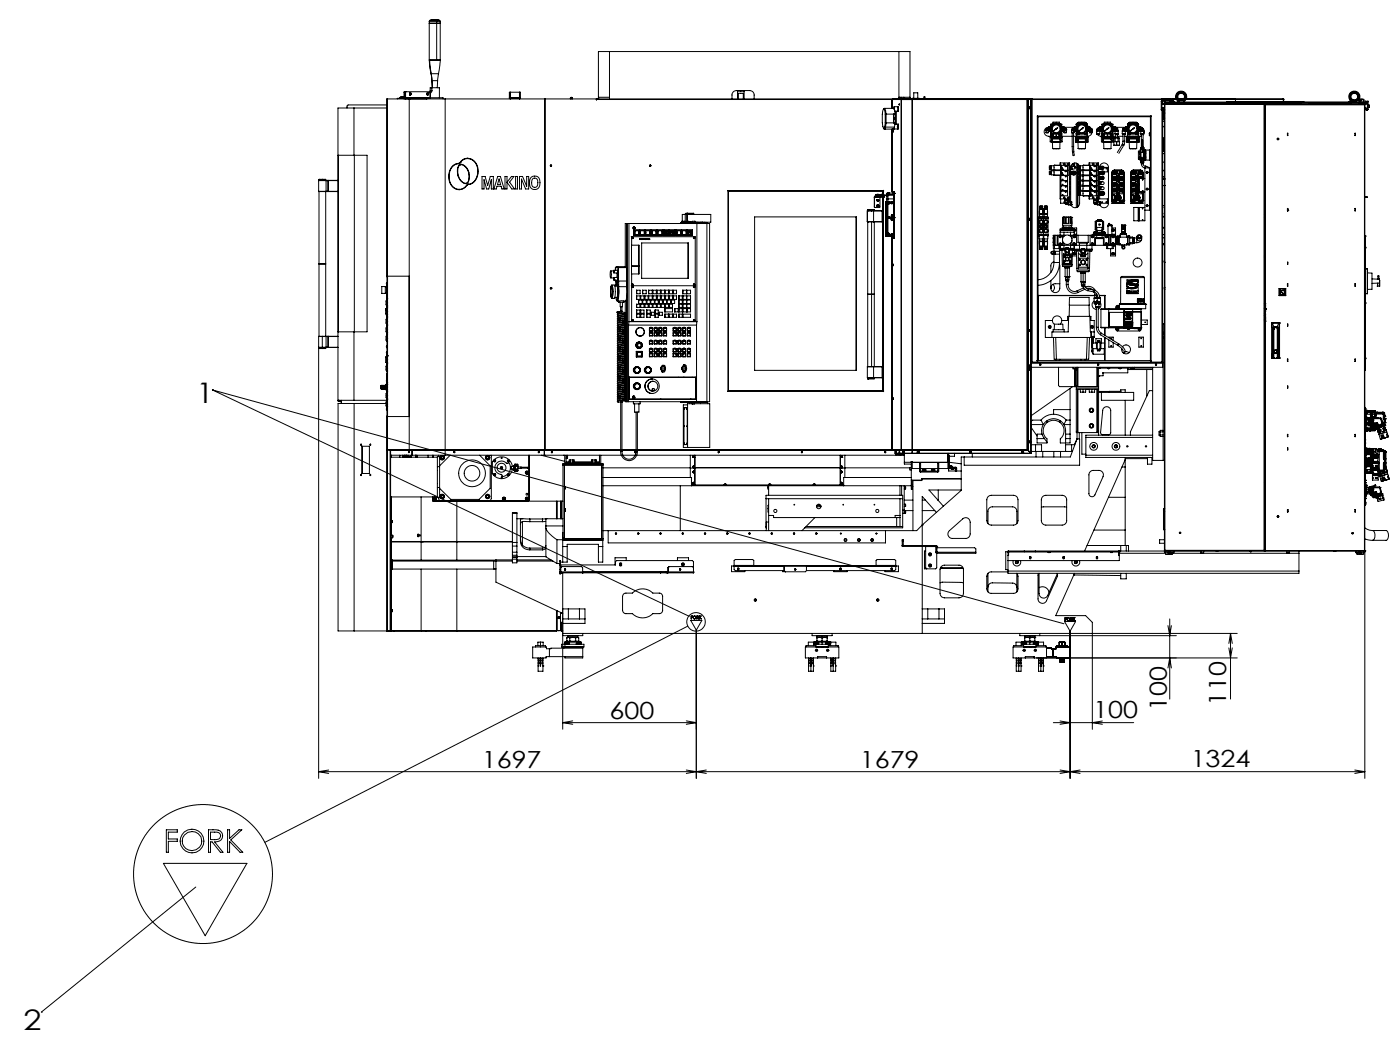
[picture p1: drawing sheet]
<svg xmlns="http://www.w3.org/2000/svg" width="419mm" height="314mm" viewBox="0 0 419 314" stroke-linecap="round" stroke-linejoin="round" font-family="sans-serif">
<defs><g id="words">
<g font-size="8.5">
<text x="58.8" y="120.6">1</text>
<text x="7.1" y="308.2">2</text>
</g>
<g font-size="7.1">
<text x="182.6" y="215.3">600</text>
<text x="327.4" y="214.9">100</text>
<text x="349.4" y="212.8" transform="rotate(-90 349.4 212.8)">100</text>
<text x="367.2" y="211.3" transform="rotate(-90 367.2 211.3)">110</text>
<text x="144.3" y="229.7">1697</text>
<text x="257.5" y="229.7">1679</text>
<text x="356.6" y="229.7">1324</text>
</g>
</g></defs>
<g fill="none" stroke="#000" stroke-width=".3">
<path d="M128.6 18l.5 4.1M128.6 7h3.2M128.6 18h2.2M128.6 18h.1M128.6 6.4h2.2M128.6 6.4v11.6M128.7 18l.5 4.1M128.7 18h3.1M129.3 6h1.2M129.3 6h.1M130.5 5.9l-1.2 .1M130.5 5.9l.6 .1"/>
<path d="M130.5 5.9v.1M130.5 6h.6M130.5 6h.1M130.6 6h-.7a1.06 1.06 0 0 0-1.3 .4M130.6 6a.89 .89 0 0 1 1.2 .4M130.6 6l.2 .4M130.8 18h1M130.8 6.4h1M130.8 6.4v11.6M131.1 6h.1M131.8 18l-.5 4.1M131.8 6.4v11.6"/>
<path d="M182.5 15.4h-3.3v14.2M182.5 15.4v14.2M182.5 15.4h86.7M269.2 15.4h3.3v14.2M269.2 15.4v14.2M106 32.3h-4.8v87.7l1.1 .4M106 32.3v14.2M106 32.3h9.9M115.9 29.6h.1M115.9 31.4h-11.7l-.3 .3v.6M115.9 29.6v105M115.9 29.6h6.7"/>
<path d="M119.7 29.3h.1M119.7 29.3v.1M119.7 29.4h.1M119.7 29.4h1M120 29.1l-.3 .3M120.3 29.1l-.1 .1 .3-.1M120.3 29.2h.2M120.3 29.2h.1M120.3 29.1v.1M120.3 29.1h.1M120.3 29.1l-.6 .2M120.4 29.1h.1"/>
<path d="M120.4 29l-.1 .1M120.5 29l.1 .1M120.5 29h.1M120.5 29l-.1 .1M120.5 29v.1M120.5 29.1h.1M120.5 29.1h.3M120.7 29.4h.1M120.8 29.1v.1M120.8 29.1h.2M120.8 29.2l.1 .1M120.8 29.2l-.1 .2"/>
<path d="M120.9 29.3h.1M120.9 29.3v.1M121 29.4h.1M121 27.6h.5M121 27.6v2M121.3 29.4h-2.3v.2M121.3 27.5l-.1 2.1M121.5 27.6v1.7M121.5 29.6h6.2M121.5 29.3v.3M121.6 27.5l-.1 .1M122.6 29.6h10.7"/>
<path d="M122.6 29.6v105M122.6 29.3v.3M122.7 28.3h.1M122.7 27.9h.1M122.7 27.9l.1-.2 .2 .2M122.7 28.3l.1 .2 .2-.2M122.7 28v.2M122.7 27.9v.4M122.7 27.8l.1 .1M122.8 28.3l-.1 .1M122.8 27.9v.4M122.8 27.9h.2"/>
<path d="M122.8 28.3h.2M122.8 29.3v.3M123 28.3h.1M123 27.9h.1M123 27.9v.4M127.9 29.3h4.8v.3M127.9 29.3l-.2 .3M127.9 29.3v.3M127.9 28.3l.2 .2 .1-.2M127.9 27.9l.2-.2 .1 .2M127.9 28.3h.1M127.9 27.9h.1"/>
<path d="M127.9 27.9l.3-.1v.6l-.3-.1M127.9 28v.2M127.9 27.9v.4M128 27.8v.1M128 28.3v.1M128 27.9h.2M128 28.3h.2M128.2 27.9v.4M128.8 29.2h-7.6l.3 .4M128.8 27.7v1.6h-7.3M128.8 27.5l-7.8 .1M128.8 27.1l.1 .8"/>
<path d="M128.8 27.1h.5M128.9 27.9v1.4M129.1 22.1l.2 2M129.1 22.1h.1M129.2 22.1l.2 2M129.2 22.1h2.1M129.3 27v.3M129.3 27.1l-.4 .8M129.3 26.3h2.3v3M129.3 24.1h.1M129.3 24.1l.1 2.2M129.3 26.3h-.5v.8"/>
<path d="M129.3 26.3v.8M129.4 24.1h1.7M129.4 24.1l.1 2.2M131.1 24.1l-.1 2.2M131.3 22.1l-.2 2M133.3 29.6h136.8M133.3 29.6v105M152.5 29.3l.4 .3v-.3M152.5 29.3h3.4M152.5 29.3v-1.7h3.4v1.7M152.8 29.3h.1M152.8 27.6v1.7"/>
<path d="M152.9 29.3h.1M155.5 29.3v.3l.4-.3M155.5 29.3h.1M155.6 27.6l-.1 1.7M163.2 29.6v105M170.8 29.6v-.3h.6v.3M170.9 29.3h-.1M170.9 29.3l.1-.2 .4 .2M170.9 29.3h.5M171 29.3v.3M171.3 29.3v.3M171.4 29.3h.1"/>
<path d="M178.6 29.6v.2M178.6 29.8h91.3M178.7 29.6h.1M179.2 29.1h3.3M179.3 29.1v.5M219.2 29.6l.1-1.7 .5-.6 .7-.2h4l.7 .2 .6 .8v1.5M220.9 29.6v-2.3h1.9v2.3M221.1 29.6v-1.7h1.5v1.7M264.6 32.7l.4-.2 .4 1.7M264.6 38.4h.2M264.6 38.4l.2 .2 4.2-.1M264.9 32.4l2.8 .1 .3 1.7"/>
<path d="M264.9 37.9l.2 .1M264.9 37.9l-.1 .5M265.1 36.7l-.2 1.2M265.1 34.2l-.2-1.3-.3-.3-.4 1.6v2.5l.4 1.7M265.1 36.7l.3 .1M265.1 34.2v2.5M265.1 38h2.8M265.1 38l-.1 .6-.2-.2M265.4 36.8l-.3 1.2M265.4 34.2h2.6M265.4 36.8h2.6M265.4 34.2v2.6"/>
<path d="M265.4 34.2h-.3M267.2 29.8h.1M267.2 29.8v2.6M267.2 38.6v18.8M267.4 29.6h.1M267.4 29.6l-.2 .2M267.4 39l.1 .6zM267.7 35.3v.4M267.7 35.7h.1M267.7 35.3h.1M267.7 35.2l-.1-1v2.6l.1-1M267.7 35.7h.4"/>
<path d="M267.7 35.2h.4M267.7 35.2v.1M267.7 35.7v.1M267.7 35.3h.4M267.7 35.8h.4M267.7 38.4l.1 .2M267.9 38l-.2 .6M268 37.3h.9v1.3M268 36.8l-.1 1.2M268 34.2l.1 1M268.1 35.3v.4M268.1 35.2v.1"/>
<path d="M268.1 35.7v.1M268.1 35.8l-.1 1M268.3 33.3v4M268.8 37.7l-.1 .4zM268.9 32.1h.1M268.9 31.9v1.4h-1M268.9 38.5h.1M269 32.1v1.3h-.6v3.7h.6v1.4M269 32.1l-1.2-.2-.1 .7M269.2 29.1h3.3M269.3 31.1v.3zM269.5 29.1v.5"/>
<path d="M269.8 29.1v.5M269.9 29.8h3.3M269.9 29.8v104.8M270 29.1v.5M270.1 29.6l-.2 .2M270.1 29.6h3.1M270.5 29.1v.5M270.7 29.1v.5M270.9 29.1v.5M272.4 29.1v.5M273.2 29.6v.2M273.2 29.8h34.4"/>
<path d="M273.2 29.6h35.7M273.2 29.8v104.8M273.3 29.4v.2M273.3 29.4l-.2 .2M273.3 29.4h1.9M273.6 29.4v-1.6h1.2v1.6M275.2 29.4v.2M275.2 29.4l.2 .2M276.8 29.1h.2M276.8 29.6v-.6h.2v.6M307.6 29.8v-.2v105M307.6 29.8h.2"/>
<path d="M307.8 29.6h.1M307.8 29.6l.1 105.2M308 29.6v80.3M308.8 29.6v106.1M308.9 29.6h.1M308.9 29.6v79M308.9 29.6h.2M308.9 29.6v78.8M309.1 29.6v78.8M309.1 29.8h38.9M309.1 29.6h38.9M310.7 34.7l.2 .2h33.6l.2-.2"/>
<path d="M310.7 34.7l.2 .2v73.1l-.2-.1M310.7 34.7v73.7M310.7 34.7h34M313.3 39h.1M313.3 39h.7M313.3 39v.6h.7v-.6M313.3 39.7h.6M313.3 38.9h.1M313.3 38.9h.5M313.3 38.9v.1M313.4 38.9h.4M313.4 38.6h.2"/>
<path d="M313.4 38.6v.3M313.4 39.6h.1M313.6 38.4l-.2 .2M313.6 38.6l.2 .3M313.6 38.4v.2M313.6 38.4h.3M313.8 38.9h.1M313.9 39.6h.1M313.9 38.4h.1M313.9 38.9h.1M313.9 38.4v.5M313.9 38.9l.1 .1"/>
<path d="M314 39h.1M314 38.9v.1M314 38.4v.5M314 38.3v.1M314 38.1a1.34 1.34 0 0 0-1.3 1.4 1.34 1.34 0 0 0 1.3 1.3h.7M314 38.6l.1 .3M314 38.6v.5M314 38.1v.5M314 38.1l.1 .2M314 39.1l.1 .2M314 38.1h.1M314.1 38.4l-.1 .2"/>
<path d="M314.1 38.9v.1M314.1 38.3v.1M314.1 39.3h.1M314.1 38h.1M314.1 39h.2M314.1 38h.2M314.1 39.3h.2M314.1 38.4h.2M314.1 38l-.1 .1M314.1 38.3h.2M314.1 38.9h.2M314.1 39l-.1 .1"/>
<path d="M314.3 38.4v.2M314.3 38.9v.1M314.3 38.3v.1M314.3 38h.1M314.3 39.3h.1M314.3 38v.1M314.3 39v.1M314.3 38.6v.3M314.3 38.6v.5M314.3 38.1v.2M314.3 38.1v.5M314.3 39.1v.2"/>
<path d="M314.3 38.1h.1M314.3 39.1v.1M314.3 39.2h.3M314.3 38.1h.5M314.3 39.2v.1M314.6 39.3h.3M314.6 39.2h.2M314.6 38h.3M314.8 39.2l.1 .1M314.8 38.1v1.1M314.9 38l-.1 .1M314.9 38v1.3"/>
<path d="M315 37.2v1M315 38.9v1.3M315.2 37.2h2.2M315.2 37h2.2M315.3 37.1h2.1M315.3 36.9v-.3h2v.3M315.5 37.2v.2M315.5 39.7v.5M316.3 38.4l.5-.1-1.2 .8zM316.7 38.2h.1M317.2 37.2v.2M317.2 39.7v.5"/>
<path d="M317.7 37.2v1M317.7 38.9v1.3M317.7 39.3h.3M317.7 38v1.3M317.7 38h.3M317.7 38l.2 .1M317.9 39.2h.1M317.9 39.2l-.2 .1M317.9 38.1v1.1M318 39.2h.3M318.3 38.6v.3M318.3 38.6v.5"/>
<path d="M318.3 38.1v.5M318.3 39.1v.1M318.3 38.1h.1M318.3 38.1h-.4M318.3 39.2v.1M318.3 38.1v.2M318.3 39.1v.2M318.3 39v.1M318.3 38.9v.1M318.3 38.4v.2M318.3 38.3v.1M318.3 38v.1"/>
<path d="M318.3 39.3h.1M318.3 38h.1M318.3 39h.3M318.3 38h.3M318.3 39.3h.3M318.3 38.4h.3M318.3 38.3h.3M318.3 38.9h.3M318.6 38.9v.1M318.6 38.4v.2M318.6 38.3v.1M318.6 39v.1"/>
<path d="M318.6 38v.1M318.6 38h.1M318.6 39.3h.1M318.6 38.6v.3M318.6 38.1v.5M318.6 38.6v.5M318.6 38.1h.1M318.6 39.1v.2M318.6 38.1h3.1M318.6 38.1v.2M318.6 38.4v.5M318.6 38.4h.1"/>
<path d="M318.6 38.9h.1M318.7 39h.1M318.7 39.7h.6M318.7 39h.6M318.7 39h.7M318.7 39v.7M318.7 38.9h.1M318.7 38.4v.5M318.7 38.4h.1M318.7 38.4h.3M318.8 38.9h-.1M318.8 38.9h.5"/>
<path d="M318.8 39.6h.1M318.8 38.9h.1M318.9 38.7l-.1 .2M318.9 38.7h.1M318.9 38.6v.1M319 38.6h.1M319 38.7h.1M319 38.6v.1M319 38.4l.3 .2M319 38.5l-.1 .2M319 38.5l.1 .1M319 38.4v.1"/>
<path d="M319.1 38.6h.1M319.1 38.6l-.2 .1M319.1 38.6h.2M319.2 39.6h.1M319.3 38.9h.1M319.3 38.9v.1M319.3 38.6v.3M319.3 39h.1M319.3 39.7h.1M319.4 39v.6h-.7M320.9 39v.6h.7M320.9 39h.7"/>
<path d="M321 39h-.1M321 39.7h.6M321 39h.6M321 39.7h.1M321 38.9h.1M321 38.9h.5M321 38.6h.3M321 38.9v.1M321 38.6v.3M321.1 39.6h.1M321.1 39.7v4.2M321.3 38.4l-.3 .2"/>
<path d="M321.3 38.6l.2 .3M321.3 38.4v.2M321.3 38.4h.3M321.5 38.9h.1M321.5 39.6h.1M321.5 39.7v4.2M321.5 38.9l.1 .1M321.6 38.4h.1M321.6 38.9h.1M321.6 38.4v.5M321.6 39h.1M321.6 39v.7"/>
<path d="M321.7 38.9v.1M321.7 38.4v.5M321.7 38.3v.1M321.7 38.6v.3M321.7 38.6v.5M321.7 38.1v.5M321.7 38.1v.2M321.7 39.1v.2M321.7 38.1h.1M321.7 38.4v.2M321.7 39.3h.1M321.7 38h.1"/>
<path d="M321.7 39h.2M321.7 38h.2M321.7 39.3h.2M321.7 38.4h.2M321.7 38v.1M321.7 38.3h.2M321.7 38.9h.2M321.7 39v.1M321.9 38.9v.1M321.9 38.4l.1 .2M321.9 38.3v.1M321.9 38h.1"/>
<path d="M321.9 39.3h.1M321.9 38l.1 .1M321.9 39l.1 .1M322 38.6l-.1 .3M322 38.6v.5M322 38.1l-.1 .2M322 38.1v.5M322 39.1l-.1 .2M322 38.1h.1M322 39.1v.1M322 39.2h.3M322 38.1h.4"/>
<path d="M322 39.2l-.1 .1M322.3 39.3h.1M322.3 39.2h.1M322.3 38h.2M322.4 37.4h.1M322.4 39.2l.1 .1M322.4 38.1v1.1M322.5 39.9h.1M322.5 37.4l-.2-.3 3.3 .1-.1 .2M322.5 37.4v.4h-.2l.2 2.1M322.5 39.9h-.2v1M322.5 37.1l.1-.4h2.7l.1 .4"/>
<path d="M322.5 39.3h.1M322.5 38v1.3M322.5 38l-.1 .1M322.6 37.1v1M322.6 39v1.2M323 36.7h1.9M323.1 37.1v.3M323.1 39.6v.6M323.8 38.5l.6-.3-.3 .5-.9 .4zM324.8 37.1v.3M324.8 39.6v.6M325.3 37.1v1"/>
<path d="M325.3 39v1.2M325.4 38v1.3M325.4 38h.2M325.4 38l.1 .1M325.5 39.6h.1M325.5 39.9h.1M325.5 39.9h.1v.9M325.5 37.4v.4h.1M325.5 39.5v.4M325.5 37.4h.1M325.5 39.2l-.1 .1M325.5 38.1h.1"/>
<path d="M325.5 39.2h.1M325.5 38.1v1.1M325.6 39.9v.3h-.4M325.6 37.1v.3M325.6 39.3h.1M325.6 38.1h.1M325.6 38h.1M325.6 37.8h.1M325.6 39.2h.1M325.6 39.2h.4M325.6 37.8v1.7h-.1M326 38.1v.5"/>
<path d="M326 38.6v.3M326 38.6v.5M326 39.1v.1M326 38.1h.1M326 38.1h-.4M326 39.2v.1M326 38.1v.2M326 39.1v.2M326 38.4v.2M326 38.3v.1M326 39v.1M326 38.9v.1"/>
<path d="M326 38v.1M326 39.3h.1M326 38h.1M326 39h.2M326 38h.2M326 39.3h.2M326 38.4h.2M326 38.3h.2M326 38.9h.2M326.2 39v.1M326.2 38.9v.1M326.2 38.3v.1"/>
<path d="M326.2 38.4v.2M326.2 38v.1M326.2 38h.1M326.2 39.3h.1M326.2 38.3l.1 .1M326.2 38.2l.3 .2M326.2 38.6v.5M326.2 38.6v.3M326.2 38.1v.5M326.2 39.1v.2M326.2 38.1v.2M326.3 39h.1"/>
<path d="M326.3 38.9l-.1 .1M326.3 39h.7M326.3 38.4v.5M326.3 38.4h.1M326.3 39l.1 .7M326.4 39.7h.6M326.4 38.9h.1M326.4 38.4v.5M326.4 38.4h.1M326.4 38.4h.3M326.4 39.6h.1M326.5 38.9h-.1"/>
<path d="M326.5 38.9h.5M326.5 38.9h.1M326.5 38.9h.4M326.6 38.6v.1M326.6 38.7l-.1 .2M326.6 38.7h.1M326.6 38.6h.1M326.7 38.4l.2 .2M326.7 38.5l-.1 .1M326.7 38.6l-.1 .1M326.7 38.5l.1 .1M326.7 38.4v.1"/>
<path d="M326.7 38.6h.1M326.8 38.6l-.2 .1M326.8 38.6h.1M326.9 38.9h.1M326.9 38.6v.3M327 38.9v.1M327 39h.1M327 39.2v.3a1.32 1.32 0 0 1-1.3 1.3M327 39v.6h-.7l.7 .1M328.4 39.2h.1M328.4 39.2h.9M328.4 39.2v.8h1v-.8"/>
<path d="M328.4 39.2h1M328.5 40v.1M328.5 39h.1M328.5 38.8l-.1 1M328.5 39h.7M328.5 38.6h.4M328.5 39l-.1 .2M328.5 38.6v.4M328.6 40v.1M328.9 38.3l-.4 .3M328.9 38.6l.3 .4M328.9 38.3v.3"/>
<path d="M328.9 38.3h.4M329.2 40v.1M329.2 39h.1M329.2 38.3v.7M329.2 39l.1 .2M329.3 39h.1M329.3 38.3v.7M329.3 39.2h.1M329.4 38.3h-.1M329.4 38.1l-.4 .2M329.4 38.6v.3M329.4 38.1v.5"/>
<path d="M329.4 38.1v.2M329.4 38.6v.5M329.4 39.1v.2M329.4 39.1v.1M329.4 39.2v.1M329.4 38.3v.1M329.4 38.4v.2M329.4 38.9v.1M329.4 38h.1M329.4 38v.1M329.4 39.3h.1M329.4 39h.2"/>
<path d="M329.4 38h.2M329.4 39.3h.2M329.4 38.4h.2M329.4 38.3h.2M329.4 38.9h.2M329.4 39v.1M329.6 38.3v.1M329.6 38.4v.2M329.6 38.9v.1M329.6 38h.1M329.6 39.3h.1M329.6 38v.1"/>
<path d="M329.6 39v.1M329.6 38.6v.3M329.6 38.1v.2M329.6 38.1v.5M329.6 38.6v.5M329.6 39.1v.2M329.6 38.1h.1M329.6 39.1v.1M329.6 39.2h.4M329.6 38.1h.5M329.6 39.2v.1M330 39.3h.2"/>
<path d="M330 39.2h.1M330 38h.2M330.1 38.1v1.1M330.1 39.2l.1 .1M330.2 38l-.1 .1M330.2 38v1.3M330.3 37.2v1M330.3 38.9v1.3M330.6 37h2.1M330.6 37.1l2.1-.2v.3M330.7 36.9v-.3h1.9v.3M330.8 37.2v.2"/>
<path d="M330.8 39.7v.5M331.5 38.5l.6-.3-1.2 .9zM332.5 37.2v.2M332.5 39.7v.5M332.7 37v.1M332.7 37.1l-2.1 .1M333 37.2v1M333 38.9v1.3M333.1 39.3h.2M333.1 38v1.3M333.1 38l.1 .1M333.1 38h.2"/>
<path d="M333.2 39.2l-.1 .1M333.2 39.2h.1M333.2 38.1v1.1M333.3 39.2h.4M333.7 38.6v.3M333.7 38.6v.5M333.7 38.1v.5M333.7 39.1v.1M333.7 38.1h.1M333.7 38.1h-.5M333.7 39.2v.1M333.7 38.1v.2"/>
<path d="M333.7 39.1v.2M333.7 38.4v.2M333.7 39v.1M333.7 38.9v.1M333.7 38.3v.1M333.7 38v.1M333.7 39.3h.1M333.7 38h.1M333.7 38h.2M333.7 39.3h.2M333.7 38.4h.2M333.7 38.3h.2"/>
<path d="M333.7 38.9h.2M333.9 38.4v.2M333.9 39v.1M333.9 38.9v.1M333.9 38.3v.1M333.9 38v.1M333.9 39.3h.1M333.9 38h.1M333.9 38.3h.1M333.9 38.6v.3M333.9 38.6v.5M333.9 38.1v.5"/>
<path d="M333.9 39.2v.8h1v-.8M333.9 39.1v.1M333.9 38.1h.1M333.9 38.1h3.1M333.9 39.2h1M333.9 39.2v.1M333.9 38.1v.2M333.9 39.1v.2M334 39.2h-.1M334 38.3l-.1 .7M334 39.2h.9M334 38.3h.4"/>
<path d="M334.1 39h.1M334.1 39h.7M334.1 38.3v.7M334.1 39h-.4M334.1 39l-.1 .2M334.1 40v.1M334.3 38.6v.1M334.3 38.7l-.2 .3M334.3 38.7h.1M334.4 38.6h-.1M334.4 38.7h.1M334.4 38.3l.3 .3"/>
<path d="M334.4 38.5l-.1 .1M334.4 38.5l.1 .1M334.4 38.6h.1M334.4 38.6v.1M334.4 38.3v.2M334.5 38.6h.1M334.5 38.6l-.2 .1M334.5 38.6h.2M334.7 39h.1M334.7 38.6v.4M334.7 40v.1M334.8 39l.1 .2"/>
<path d="M334.9 39.2h.1M336.1 40h.9M336.1 39.2v1h.9M336.1 39.2h.9M336.1 39.2h.1M336.2 39h.1M336.2 39h.7M336.2 38.6h.3M336.2 39l-.1 .2M336.2 38.6v.4M336.2 40v.1M336.5 38.3l-.3 .3"/>
<path d="M336.5 38.6l.4 .4M336.5 38.3v.3M336.5 38.3h.5M336.9 39h.1M336.9 40v.1M336.9 39h.4M336.9 38.3v.7M336.9 39l.1 .2M337 38.3v.7M337 39.2h.1M337 39.2v.9M337 38.3h.1"/>
<path d="M337 38.3v.1M337 38.6v.3M337 38.4v.2M337 38.1v.5M337 38.1v.2M337 38.9v.1M337 38.6v.5M337 39.1v.2M337 38h.1M337 39.3h.1M337 39.1v.1M337 38h.3"/>
<path d="M337 39.3h.3M337 38.4h.3M337 38v.1M337 39v.3M337 38.3h.3M337 38.9h.3M337.3 38.4v.2M337.3 38.3v.1M337.3 38.9v.1M337.3 38h.1M337.3 39.3h.1M337.3 38v.1"/>
<path d="M337.3 39v.1M337.3 38.1v.2M337.3 38.1v.5M337.3 38.6v.3M337.3 38.6v.5M337.3 39.1v.2M337.3 38.1h.1M337.3 39.1v.1M337.3 39.2h.3M337.3 38.1h.3M337.3 39.2v.1M337.6 39.3h.1"/>
<path d="M337.6 38.1h.1M337.6 38h.1M337.6 37.8h.1M337.6 39.2h.1M337.6 38.1h.2M337.6 39.2h.2M337.6 38h.3M337.6 37.8v1.8l.2-.1M337.8 39.6h.1M337.8 37.4h.1M337.8 39.2l.1 .1M337.8 38.1v1.1"/>
<path d="M337.8 39.9h.1M337.8 39.9h-.2l.1 1 3.3-.1M337.8 37.4l-.2-.2h3.4l-.2 .2M337.8 37.4v.4h-.2M337.8 39.5v.4M337.9 37.1l.1-.4h2.6l.2 .4M337.9 39.3h.1M337.9 38l-.1 .1M337.9 38v1.3M338 37.1v1M338 39v1.2M338.3 36.7h2"/>
<path d="M338.5 37.1v.3M338.5 39.6v.6M339.2 38.5l.6-.2-1.2 .8zM340.2 37.1v.3M340.2 39.6v.6M340.6 37.1v1M340.6 39v1.2M340.7 39.3h.1M340.7 38v1.3M340.7 38h.3M340.7 38l.2 .1M340.8 39.9l.2 .3h-3.3h.4"/>
<path d="M340.8 39.6h.1M340.8 39.9h.1M340.8 37.4l.2 2.2-.2-.1M340.8 39.5v.4M340.9 37.4h-.1M340.9 39.2h.1M340.9 39.2l-.2 .1M340.9 38.1v1.1M341 39.2h.1M341 37.1v.3M341 37.8v1.4M341 39.9l-.1 1.3"/>
<path d="M341 39.2h.3M341 39.3v.2M341.3 38.6v.5M341.3 38.6v.3M341.3 38.1v.5M341.3 39.1v.1M341.3 38.1h.1M341.3 38.1h-.4M341.3 39.2v.1M341.3 38.1v.2M341.3 39.1v.2M341.3 38.9v.1"/>
<path d="M341.3 39v.1M341.3 38.4v.2M341.3 38.3v.1M341.3 38v.1M341.3 39.3h.1M341.3 38h.1M341.3 39h.3M341.3 38h.3M341.3 39.3h.3M341.3 38.4h.3M341.3 38.3h.3M341.3 38.9h.3"/>
<path d="M341.6 38.9v.1M341.6 39v.1M341.6 38.4v.2M341.6 38.3v.1M341.6 38v.1M341.6 39.3h.1M341.6 38h.1M341.6 39h.1M341.6 38.3h.1M341.6 38.1l.5 .2M341.6 38.6v.5M341.6 38.6v.3"/>
<path d="M341.6 38.1v.5M341.6 39.1v.1M341.6 38.1h.1M341.6 39.2v.1M341.6 38.1v.2M341.6 39.1v.2M341.6 39.2h.1M341.6 39.2v.8h.9v-.8M341.6 39.2h.9M341.7 38.3v.3M341.7 38.6v.4M341.7 38.3h.4"/>
<path d="M341.7 39h.1M341.7 39h.7M341.7 38.3v.7M341.7 39l-.1 .2M341.8 40v.1M342 38.7l-.3 .3M342 38.7h.1M342.1 38.6l-.1 .1M342.1 38.6h.1M342.1 38.7h.1M342.1 38.6v.1M342.1 38.3l.3 .3"/>
<path d="M342.1 38.5l-.1 .2M342.1 38.5l.1 .1M342.1 38.3v.2M342.2 38.6l-.2 .1M342.2 38.6h.2M342.4 40v.1M342.4 39h.1M342.4 38.6l.3 .9-.4 .9M342.4 39l.1 .2M342.4 38.6v.4M342.5 39.2h.1M344.2 39.9h.3"/>
<path d="M344.5 39.8h-.3v.8h.3M344.7 34.7l-.2 .3v73l.2-.1M344.7 34.7v73.7M347.8 32.7l.2 .2zM347.8 30.3v2.4M348 29.6h.2M348 31.1l.7 .1M348 29.6v78.8M348.2 35l.2 .2M348.2 29.6h4M348.2 29.6v.5M348.2 30.3v.8h.4"/>
<path d="M348.2 37.9h.5M348.2 35.5h.5M348.2 35.6h.4M348.2 32.8h.2M348.2 33.2h.2M348.2 33.6h.2M348.2 29.7h1.3M348.2 37.8h.5M348.2 36.3h.5M348.4 32.5l-.2-.1v76M348.4 34.2l-.2 .1M348.4 35.2l.1 .2"/>
<path d="M348.4 32.4v2.8M348.4 33.9h-.2M348.5 35.4h.1M348.5 32.3l-.1 2.9M348.5 33.8h.1M348.5 32.9h.1M348.5 33.2h.2M348.5 33.6h.2M348.6 33.8h.1M348.6 32.9h.1M348.6 33.8v.3M348.6 35.3v.2"/>
<path d="M348.6 35.5v.1M348.6 35.6h.1M348.6 31.1v.1M348.6 31.1h.1M348.6 32.7v.2M348.6 32.3v.6M348.6 33.8v1.7M348.7 30.6h.1M348.7 31.2l.1 .1M348.7 31.2h30v133.6M348.7 31.2l.2 .1M348.7 30.8h59h-.4"/>
<path d="M348.7 30.8h.2M348.7 30.8h.1M348.7 30.7l.3 .1M348.7 30.7h.1M348.7 31.2h.1M348.7 31.2v.6M348.7 31.8v.5M348.7 32.3l-.7 .1M348.7 30.3v.9M348.7 32.3v132.5M348.7 30.7h60.3M348.7 30.6h.2"/>
<path d="M348.8 32.3h-.1M348.8 31.8v.5M348.8 31.3v.5M348.8 31.3h.1M348.8 31.3h29.8M348.8 30.8h.1M348.9 31.3h.1M348.9 31.1l1.2 .1M348.9 30.3v.9M348.9 31.3v133.4M348.9 30.8h.1M349 30.8h.1"/>
<path d="M349.5 29.7h.4v.4M349.5 29.7h-.5v.4M349.5 29.7h.6v.4M349.7 30.8h.4v.4M349.8 30.8h.1M349.9 30.8h.1M350 30.8h.1M350.1 30.8h.1M350.1 29.7h.3M350.3 30.3l-.1 .5-.6-.1M350.3 30.6h.1M350.4 30.3v.4"/>
<path d="M350.4 30.1v-.4h.6v.6M350.8 30.1h.5v.2M350.8 30.1h-2.9l-.1 .2M350.8 30.3h-3M350.8 30.3h.2M350.8 30.1v.2M351 30.3h.5M351 29.7h1.3M351.5 30.3h.1M351.5 30.3v.4M351.5 30.6h1.4M352.9 30.1v.1a.66 .66 0 0 1-.8-.8 1.65 1.65 0 0 1 1-2 1.65 1.65 0 0 1 2.1 .8 1.65 1.65 0 0 1-.6 2.1v-.2"/>
<path d="M352.9 30.1a1.48 1.48 0 0 1-.3-2.1 1.48 1.48 0 0 1 2.2 0 1.48 1.48 0 0 1-.2 2.1M352.9 30.5v.2M352.9 30.5h.1M353 30.3h1.5M353 30.3l-.1 .2M353 29.6h1.5M353 30.2v.1M353.1 29.9l.2 .1M353.1 29.9l.1 .2M353.1 29.9a1.2 1.2 0 0 1-.3-1.8 1.2 1.2 0 0 1 1.8 0 1.2 1.2 0 0 1-.2 1.8M353.1 29.9l-.2 .2M353.1 29.7h1.3"/>
<path d="M353.2 30.1l-.2 .1M353.3 30v.1M353.3 30h.1M353.3 30.1h-.1M353.3 30.1h.8M353.4 30v.1M353.4 30h.7M353.4 29.9h.6M353.4 29.9v.1M353.4 29.9a1.01 1.01 0 0 1-.5-1.6 1.01 1.01 0 0 1 1.6 0 1.01 1.01 0 0 1-.5 1.6M354 29.9l.1 .1M354.1 30l-.1 .1"/>
<path d="M354.1 30h.1M354.1 30.1h.2M354.2 30l-.1 .1M354.3 30.1l.1 .1M354.4 29.9l.2 .2M354.4 29.9l-.1 .2M354.4 29.9l-.2 .1M354.4 30.2l.1 .1M354.5 30.3v.2M354.5 30.5h.1M354.6 30.1l-.2 .1M354.6 30.5v.2"/>
<path d="M355.2 29.7h29.1M355.2 29.6h29.1M364.5 31.1v.1M366.7 31h.1M366.7 31v.2M366.7 31h22.9M367 31h.1M367 31v.2M367.4 30.5h.1M367.4 30.8v.1M367.4 30.9v.1M367.5 30.4l-.1 .3"/>
<path d="M367.5 30.4h21.8M367.5 30.4v.3M368.2 30.5v.2M370 29.6v.8M378.6 31.3v133.5M378.6 31.3h.1M378.7 35.5h.1M378.7 35.7h.1M378.7 35.4h.1M378.9 31.4l-.1 133.4M378.9 31.4v133.4M378.9 31.4h29.7"/>
<path d="M384.2 29.6l.1 .1M384.3 29.7h.1M384.3 29.6l.1 .1M384.3 29.6v.8M384.4 29.7v.7M385.6 39.9l.1 .7zM388.4 30.8h.1M388.4 30.9v.1M388.6 30.5v.2M389.3 30.4l.1 .3M389.3 30.4v.1M389.3 31h.1"/>
<path d="M389.3 31h.3M389.3 31v.3M389.4 31h.1M389.4 31v.3M389.4 30.5h.1M389.6 31v.3M389.6 31h.1M389.7 30.7a.55 .55 0 0 1 1 0M389.9 30.5l-35.3 .1M390.5 30.5h13.4M391.8 31.2v.1M392.1 31.1l12.3 .1z"/>
<path d="M402.3 31.1h.8M402.3 31.1h.1M402.4 31.1h.7M402.6 31h.3M402.6 30.8v.3M402.9 30.8v.3M403.1 31.1h.1M404 30.8h.1M404 30.8h.4M404.2 30.4l-.4 .3M404.2 30.4h.1M404.2 30.3h1.7"/>
<path d="M404.2 30.3v.4M404.4 30.8h.1M404.6 30.1h1.6zM404.9 29.9l.3 .1M404.9 29.9l.1 .2M405 30.1h.1M405.2 30v.1M405.2 30h.1M405.2 30.1h-.2M405.2 30.1h.8M405.2 30h.7M405.2 30l.1 .1"/>
<path d="M405.3 29.9h.6M405.3 29.9l-.1 .1M405.3 29.9a1.02 1.02 0 0 1-.5-1.6 1.02 1.02 0 0 1 1.6 0 1.02 1.02 0 0 1-.5 1.6M405.8 39.9l.1 .7zM405.9 30v.1M405.9 29.9v.1M405.9 30.3h.1M405.9 30.3h1.3M405.9 30h.1M405.9 30.3v.4M406 30.1h.2M406 30v.1"/>
<path d="M406.2 30.1v.1l-2 .1M406.2 30.1h.9M406.3 29.9l-.3 .1M406.3 29.9l-.1 .2M406.3 29.9l.1 .1M406.4 30.1v-.4h.7v.4M406.4 29.8l-.1 .1M406.5 29.7a1.21 1.21 0 0 0-.2-1.7 1.21 1.21 0 0 0-1.7 .2 1.21 1.21 0 0 0 .3 1.7M406.9 29.7a1.47 1.47 0 0 0-.5-2 1.47 1.47 0 0 0-2 .4 1.47 1.47 0 0 0 .3 2l.2-.2M407.1 29.7a1.67 1.67 0 0 0-.6-2.2 1.67 1.67 0 0 0-2.3 .5 1.67 1.67 0 0 0 .4 2.2M407.1 30.8v.1M407.1 30.9v.4"/>
<path d="M407.1 30.1h.5M407.1 30.1v.6M407.2 30.3v.4M407.2 30.3h1.8M407.3 30.7v.6M407.3 30.8h.4M407.4 30.8h.1M407.4 31.2h1.2M407.5 30.8h.1M407.6 30.3v-.6h.8v.6M407.6 30.8h.1M407.7 30.7v.6"/>
<path d="M408 29.7h-.7v.4M408.3 30.7v.6M408.3 30.8h.3M408.4 30.8h.1M408.4 30.8h.2M408.6 30.8h.1M408.6 30.7v.6M408.6 31.4h.1M408.6 31.4v133.4M408.7 32.3h.1M408.7 31.3v1M408.7 31.3l-29.8 .1"/>
<path d="M408.7 31.3l-.1 .1M408.7 31.2v.1M408.7 30.8l-.1 .5M408.7 31.2v1.1M408.7 32.3l.8 .1M408.7 30.7v.5M408.7 32.3v200.7M409 30.7h.1M409 30.3l.5 .3-.4 .1M409 30.3v.4M409.1 32.6h.1M409.1 32.5v.1"/>
<path d="M409.1 30.7v.5M409.1 32.4v.1M409.1 32.5h.4M409.3 32.7h-.2l.2 .2M409.3 32.7v.2M409.3 32.9h.2M409.3 32.7h.4M409.5 32.7v.2M409.5 30.5v-.2l.2 .2M409.5 31.1l-.8 .1M409.5 30.5v2.2M409.5 30.5h.2"/>
<path d="M409.7 31.4h.4v.7h-.4M409.7 32.7l-.2 .2M409.7 30.5v2.2M95.4 57.3h.1M95.4 54.1h2.2M95.4 57.3h2.2M95.4 54.1v3.2M95.5 57.3h2.1M95.5 54l-.1 .1M95.5 54h2.1M95.5 53.7h1M95.5 53.7v.3"/>
<path d="M95.5 57.3v43.4M96.5 53.7h-1M96.5 53.7h1M96.5 53.7h.1M96.5 53.7v.3M97.5 53.7v.3M97.5 57.3v43.4M97.6 54v.1M97.6 57.3h.6M97.6 54h.6M97.6 57.3h.1M97.6 57.3h3.6"/>
<path d="M97.6 54.1v3.2M97.6 54.1h3.6M98.2 54v.1M98.2 57.3h.1M98.2 54h.1M98.2 54.1h.1M98.2 54.1v3.2M98.3 57.3h.1M98.3 54v.1M98.3 57.3h2.9M98.3 54h2.9M98.3 54.1v3.2"/>
<path d="M101.2 46.5h4.8M101.3 46.5v52.8M106 46.5h3.9v52.8h-3.9M106.1 46.5v52.8M134.4 52.8a3.4 3.4 0 0 0 3.1 4M134.4 52.8h.1M134.5 52.8a3.4 3.4 0 0 0 3 3.9M137.2 52.6a2.83 2.83 0 0 0 2.5 2.3M137.3 49a3.3 3.3 0 0 0-2.8 3.8M137.3 52.6a2.7 2.7 0 0 0 2.4 2.2M137.3 48.9v.1M137.3 48.9a3.6 3.6 0 0 0-2.9 3.9"/>
<path d="M137.3 52.6h-.1M137.5 56.7v.1M137.7 48.7l-.4 .2M137.7 48.7h.1M137.8 48.7l-.5 .3M137.8 48.7h.1M137.9 49.2a2.55 2.55 0 0 1 2.5 2.4M137.9 49.2a2.23 2.23 0 0 0-.8 2.8l.1 .6M137.9 49.2v.1M137.9 49.3v.1a2.13 2.13 0 0 0-.8 2.6l.2 .6M137.9 49.3a2.74 2.74 0 0 1 2.4 2.3M139.7 54.8v.1"/>
<path d="M139.7 55.5l-.8 .8-1.4 .4M139.7 55.5h.1M139.8 55.5l-1.2 1-1.1 .3M140.1 47.5l-1.1 .2-1.2 1M140.1 47.5a3.4 3.4 0 0 1 3 3.8M140.1 47.4l-1.2 .2-1.2 1.1M140.1 47.4h.1a3.5 3.5 0 0 1 3 3.9M140.1 47.4v.1M140.3 55.1l-.6 .4M140.3 55.1v.1M140.3 55.2l-.5 .3M140.3 51.6a2.8 2.8 0 0 1-.6 3.2"/>
<path d="M140.4 51.6a2.77 2.77 0 0 1-.7 3.3M140.4 51.6h-.1M143.1 51.3a3.5 3.5 0 0 1-2.8 3.8M143.1 51.3h.1M143.2 51.3a3.6 3.6 0 0 1-2.9 3.9M144.4 52.8h.9l.7 2.7 .8-2.7h.9v3.8h-.6v-2.8l-.7 2.8h-.7l-.7-2.8v2.8h-.6zM149 52.8h.9l1.1 3.8h-.7l-.2-.8h-1.3l-.2 .8h-.7zM149.5 53.6l.4 1.7h-.9zM151.2 52.8h.6v3.8h-.6zM153.2 52.8h.7l-1.3 1.7 1.5 2.1h-.8l-1.5-2zM154.4 52.8h.6v3.8h-.6zM155.6 52.8h.9l1.2 3v-3h.6v3.8h-.9l-1.2-3v3h-.6z"/>
<path d="M159.1 53.1a1.62 1.62 0 0 1 1.9-.2 1.62 1.62 0 0 1 .7 1.8 1.62 1.62 0 0 1-1.6 2 1.62 1.62 0 0 1-1.5-2v-.8zM159.5 53.6a1 1 0 0 1 1.2-.1 1 1 0 0 1 .4 1.2 1.01 1.01 0 0 1-1 1.4 1.01 1.01 0 0 1-.9-1.4zM165 49.4l.1 .2M165 49.4l.2 .2M165.1 49.6l-.1 .2M165.1 49.5v.1M165.2 49.6l-.2 .2M194.8 49.6h.1M218 57.1l.2 .2M218 57.1h46.5M218 57.1v60M218.2 57.3v59.6"/>
<path d="M261.8 59.1v2.9M261.9 58.8l-.1 .3M261.9 59.1h.1M261.9 58.8h2.9v.3h-3M261.9 58.8v3.2M262.2 58.5h.1M262.2 58.4h.1M262.2 58.4v.1M262.3 58.5h.2M262.3 58.4h.2M262.3 58.4v.1M262.4 58.5l.3 .3"/>
<path d="M262.5 58.8v.3M262.5 58.4h3.4M262.5 58.5h3.4M262.5 58.4v.1M262.6 58.8v.3M262.9 59.9v.1M263 58.2l-.6 .2M263 59.7l.2 .1-.2 .4M263 59.7l.2 .2-.2 .3M263 59.7l-.5 .2 .5 .3M263.1 58.2l.3 .2M263.4 58.5l-.3 .3"/>
<path d="M263.5 59.1h.1M263.5 59.1v2.9h-1.7M263.7 58.5l.3 .3M264.3 58.2l-.6 .2M264.3 57.3v1.1M264.3 59.1v57.8M264.4 58.2l.3 .2M264.5 58.8h.1M264.5 59.1v58M264.5 57.1v1.1M264.5 57.1l.1 .2h-46.4M264.5 58.7v.1"/>
<path d="M264.7 58.8v.3M264.7 58.5l-.3 .3M265.5 59.5h2.3M265.6 58.5h.1M265.6 58.4h.1M265.6 58.3h.1M265.6 57.9h.1M265.6 58.4v.1M265.7 58.3h2.1M265.7 58.3h.2v.3h-.2M265.7 58.3v.1M265.7 58.5v.1"/>
<path d="M265.8 58.6h-.1M265.9 58.5h.1M265.9 58.4h.1M265.9 57.8v.2h.5v-.2M265.9 57.9h.2M265.9 57.9h.1M265.9 57.9v2.4M266 57.9h-.1M266 57.9h.1M266.1 57.8h.2M266.1 57.8h-.5v.2l-.1 2.3M266.1 57.8v.1"/>
<path d="M266.1 57.8l-.1 .1M266.1 57.9h.1M266.2 57.9h.1M266.2 57.9h-.1M266.3 57.8v.2M266.3 57.8h1.2M267.2 57.4h.1M267.2 57.4h.6v13.8M267.5 57.8h.2M267.5 57.9h.3M267.5 57.9h.1M267.5 57.8v.2h.3"/>
<path d="M267.6 57.9h-.1M267.6 57.9h.1M267.6 57.9h.2M267.7 57.9h.1M267.7 57.8h.1M267.8 57.9h.1M314.3 51.2h.3v1.1h-.3zM314.3 49.7h.3v1h-.3zM314.3 50.2h.3M314.3 51.7h.3M314.5 41.1h.2M314.6 49.8h.1"/>
<path d="M314.6 52.2h.1M314.6 51.3h.1M314.6 50.6h.1M314.6 40.2h.1M314.7 40.7h.4M314.7 40.2h.4M314.7 41.2h3.2M314.7 41.1h3.2M314.7 41.2l.2 .1M314.9 41.3h2.8M314.9 41.3v.3h2.8v-.3M314.9 51.2h-.2v1.1h.2"/>
<path d="M314.9 49.7h-.2v1h.2M315 40.7l.1 .1M315 41.9l-.2 .2 .2 .2M315 40.7h.4M315 40.7h.1M315.1 40.8h.2M315.1 40.7h.4v.2M315.1 40.2h2.4M315.1 40.2v.5M315.1 40.8v.1M315.2 42.3h2.3M315.2 42.6h2.2"/>
<path d="M315.2 41.7l-.2 .6 .4 .3M315.2 41.9l-.1 .3 .1 .2M315.2 41.6v.7M315.2 42.3l.2 .3M315.2 42.6v1.9M315.2 44.5h2.2M315.4 42.6h1.9M315.4 42.6h.1M315.4 40.7l-.1 .1M315.5 40.7h-.1M315.5 40.9h-1v1.6l.7 .1M315.5 40.9h1.6"/>
<path d="M315.7 51.1h-.8v1.2h.8M315.7 49.6h-.8v1.2h.8M315.7 51h.1M315.7 52.5h.1M315.7 49.5h.1M315.7 50.9v.2M315.7 52.4v.1M315.7 51h4.2M317.1 40.9h1v1.6l-.7 .1M317.2 40.7l.4 .1zM317.3 42.6h.1M317.4 42.6v1.9"/>
<path d="M317.5 40.2h.5M317.5 40.7h.5M317.5 41.7l.2 .5-.4 .4M317.5 41.9l-.1 .5M317.5 40.7h-.3l-.1 .2M317.5 40.2v.5M317.5 40.8v.1M317.5 41.6v.7M317.5 49.5v-.7h2.8v11.6M317.5 51h.1M317.5 52.5v7h2.8M317.5 42.3l-.2 .3"/>
<path d="M317.6 41.9l.2 .2-.2 .2M317.6 48.8v.7M317.6 51h.1M317.6 52.5v7M317.6 40.7h.1M317.6 59.5v1.3h1.4M317.6 50.9h-1.9v-1.4h4.2v3h-4.2M317.7 51h.1M317.7 52.5h.1M317.7 49.5h.1M317.7 49.5v3M317.7 57.2h2v1.4h-2z"/>
<path d="M317.8 57.2h.1M317.7 55.6h2v1.4l-2 .1zM317.7 54.1h2v1.4h-2zM317.8 54.1h.1M317.7 52.5h2v1.5h-2zM317.9 41.2l-.2 .1M317.9 40.9v.3M317.9 41.1h.2M318 40.9v-1h-.2v-.3h.2v-1.8l-.2-.1v-.3l.2-.2h-3.4l.3 .2v.3l-.3 .1v1.8h.3l-.3 .3 .1 1.3M318 40.8h3.1M318 40.2h.1M318 52.5l.2-.4 .2 .4"/>
<path d="M318 51l.2-.5 .2 .5M318.8 59.8h.3M318.8 59.8v.2M318.9 59.5v.2M319 51l.2 .4 .2-.4M319 49.5l.2 .4 .2-.4M319.1 59.8h.5M319.1 59.8v.2M319.6 59.8h.3M319.6 59.8v.2M319.7 49.5v3M319.8 59.7l-1 .1"/>
<path d="M319.8 59.7l.1 .1M319.8 59.5v.2M319.9 59.8v.2M319.9 51l-4.2 .1v1.3h1.9M320.3 54.5v.6M320.3 56v.7M320.3 53v.6M320.3 57.6v.6M320.3 51.4h.1M320.3 52.1h.1M320.3 50.5h.1M320.4 50.2h.4"/>
<path d="M320.5 51.7v.5M320.5 51.3v.4M320.5 51.7h.2M320.6 52.2l.1 9.1M320.6 50.6v.7M320.7 49.8a1.41 1.41 0 0 1 1.3-1 1.41 1.41 0 0 1 1.4 1M320.7 51.3v.4M320.7 51.7v.5M320.8 51.3h.1M320.8 52.2h.1M320.8 51.3v.9M320.8 50.6h.1"/>
<path d="M320.8 49.8v.8M320.8 49.8h.1M320.8 49.8l-.5 .1M320.9 51.3h-.5v.9h1.2M320.9 52.2h.1M320.9 51.3v.9M320.9 51.3h.7M320.9 51.3h.1M321.1 43.9l.1 1.5M321.1 49.8h.4M321.1 43.9h.4M321.1 49.8v.8"/>
<path d="M321.1 49.8h-.7v.8h.7M321.2 45.4l.1 1M321.2 51.3v.9M321.2 51.3a.58 .58 0 0 1 .8 .1 .58 .58 0 0 1 0 .8 .58 .58 0 0 1-.8 0l.7 .1 .3-.5M321.2 51.3l.1 .1M321.3 52.2h.1M321.3 51.4v.7M321.3 51.4h.4M321.3 52.1h.4M321.3 52.1v.1M321.4 49.2a.37 .37 0 0 0-.1 .5 .37 .37 0 0 0 .5 .1l.2 .4M321.4 49.2h.4"/>
<path d="M321.4 48.9v.3M321.4 49.7l.5 .1 .1 .3-.2-.3zM321.5 43.9l.1 1.4M321.5 40.8h.8M321.6 45.3l-.2 .2-.2-.1M321.6 45.3l.1 1.1M321.6 51.3l.4 .4M321.6 52.2h.1M321.6 51.3v.1M321.6 52.1v.1M321.7 51.4l.3 .4M321.7 51.4v.7"/>
<path d="M321.7 46.4l-.4 .1M321.8 49.2v.6M321.8 48.8v.4M322 50.2l-.2 .4h-.7M322 50.2h.1M322 51.7l-.3 .4M322 51.7l-.4 .5M322 51.8l-.2 .3-.3 .1M322.2 41.1h.2M322.2 42.5l.5 .1M322.3 48.8v13.3M322.3 40.8h3.3"/>
<path d="M322.4 41.2h3.2M322.4 41.1h3.2M322.4 41h3.2M322.4 40.9v.3M322.4 41.2l.1 .1M322.5 41.3h2.9M322.5 41.3v.3h2.9v-.3M322.5 41.4h2.9M322.6 40.8h.1M322.7 41.9l-.2 .2 .2 .2M322.7 40.8h.2M322.7 40.8h.1"/>
<path d="M322.7 49v13M322.8 49.1v12.8M322.8 40.2h-.5h3.3M322.8 42.3h2.3M322.8 41.7l.1 .6h2.1M322.8 41.7l-.2 .5 .4 .4M322.8 41.9l.1 .5M322.8 40.2h.1M322.8 42.3l.2 .3M322.8 41.6v.7M322.9 44.5h2.1M322.9 50.2h.3"/>
<path d="M322.9 51.7h.3M322.9 53.3h.3M322.9 57.9h.3M322.9 54.8h.3M322.9 56.4h.3M323 42.6h.1M323 42.6h1M323.1 40.9h-.9v1.7h3.6v-1.7h-1M323.1 40.9h1.7M323.1 40.8v.1M323.2 50.7h-.3v-1h.3l.1 11.1a1.35 1.35 0 0 1-1.1 1.3 1.35 1.35 0 0 1-1.5-.8M323.2 51.2h-.3v1.1h.3"/>
<path d="M323.2 52.8h-.3v1h.3M323.2 54.3h-.3v1h.3M323.2 55.8h-.3v1.1h.3M323.2 57.4h-.3v1h.3M323.2 52.2h.2M323.2 51.3h.2M323.2 50.6h.2M323.2 57.4h.2M323.2 58.3h.2M323.2 52.9h.2M323.2 53.7h.2M323.2 55.3h.2"/>
<path d="M323.2 56.8h.2M323.2 55.9h.2M323.2 54.4h.2M323.6 51.2h-.2v1.1h.2M323.6 57.4h-.2v1h.2M323.6 52.8h-.2v1h.2M323.6 54.3h-.2v1h.2M323.6 55.9h-.2v.9h.2M323.6 49.7h-.2v1h.2M324 42.6h.9M324 42.6h-1.2l.1 1.9M324 42.6h1.1l-.1 1.9"/>
<path d="M324.3 51.1h-.7v1.2h.7M324.3 57.3h-.7v1.2h.7M324.3 52.7h-.7v1.2h.7M324.3 54.2h-.7v1.2h.7M324.3 55.8h-.7v1.2h.7M324.3 49.6h-.7v1.2h.7M324.4 52.5h.1M324.4 51h.1M324.4 57.2h.1M324.4 58.6h.1M324.4 54h.1M324.4 54.1h.1"/>
<path d="M324.4 55.5h.1M324.4 57.1h.1M324.4 55.6h.1M324.4 49.5h.1M324.4 55.5h4.2M324.4 50.9v.2M324.4 52.4v.2M324.4 54v.1M324.4 55.5v.1M324.4 57.1h4.2M324.4 54h4.2M324.4 52.5h4.2"/>
<path d="M324.4 51h4.2M324.8 40.8v.1M324.9 42.6h.1M325 41.7h.1M325 40.8h.2M325.1 41.7l.2 .5-.4 .4M325.1 41.9l.2 .2-.3 .3M325.1 42.3l-.2 .3M325.1 41.6l-.1 .7M325.2 40.2h.1M325.2 40.8h.1M325.3 40.8h-.1"/>
<path d="M325.3 41.9l.2 .2-.2 .2M325.6 41.2l-.2 .1M325.6 41.1h.2M325.6 40.8v.4M325.6 40.8h.1M325.6 40.8v.1M325.8 42.5l-.5 .1M326.1 49.5v-.7h2.9v11.6M326.1 51h.1M326.1 52.5h.1M326.1 54v.1M326.1 55.5v.1"/>
<path d="M326.1 57.1v.1M326.1 58.6v.9h5.5v1.3h-2M326.3 48.8v.7M326.3 51h.1M326.3 52.5h.1M326.3 54v.1M326.3 55.5v.1M326.3 57.1v.1M326.3 58.6v.9M326.3 50.9h-2v-1.4h4.3v9.1h-4.2M326.4 52.5h.1M326.4 51h.1"/>
<path d="M326.4 57.2h.1M326.4 58.6h.1M326.4 54h.1M326.4 54.1h.1M326.4 55.5h.1M326.4 57.1h.1M326.4 55.6h.1M326.4 49.5h.1M326.4 49.5v9.1M326.7 52.5l.1-.4 .3 .4M326.7 58.6l.1-.4h.2l.1 .4M326.7 54l.1-.4 .3 .4"/>
<path d="M326.7 55.5l.1-.3 .3 .3M326.7 57.1l.1-.4 .3 .4M326.7 51l.1-.5 .3 .5M327.5 59.8h.2M327.5 59.8v.2M327.6 59.7h.9M327.6 59.5v.2M327.6 59.7l-.1 .1M327.6 51l.2 .4 .2-.4M327.6 57.2l.2 .4 .2-.4M327.6 52.5l.1 .4h.3v-.4M327.6 54.1l.2 .4 .2-.4"/>
<path d="M327.6 55.6l.1 .4 .3-.1v-.3M327.6 49.5l.2 .4 .2-.4M327.7 59.8h.6M327.7 59.8v.2M328.3 59.8h.2M328.3 59.8v.2M328.3 49.5v9.1M328.4 40.1l.1 .1M328.4 40.1h.5M328.4 40.1h.1M328.5 40.2h.4M328.5 40.1h.4"/>
<path d="M328.5 59.5v.2M328.5 40.1h-.1M328.5 59.7v.1M328.5 59.8v.7M328.6 40.2l.6 .5 .8 .1M328.6 54.1h-4.3v1.4h2M328.6 57.2h-4.3v1.4h2M328.6 55.6h-4.3v1.5h2M328.6 52.5l-4.3 .1v1.4h2M328.6 51l-4.3 .1v1.3h2M328.9 40.1h.4M329 54.5h.1"/>
<path d="M329 55.1h.1M329 56h.1M329 56.7h.1M329 53.6h.1M329 51.4h.1M329 52.1h.1M329 50.5h.1M329 57.6h.1M329 58.2h.1M329.1 52.9h.1M329.1 49.8h.1M329.1 52.2h.1"/>
<path d="M329.1 51.3v.9M329.1 51.3h.1M329.1 57.5v.8M329.1 57.5h.1M329.1 53.7h.1M329.1 52.9v.4M329.1 50.6h.1M329.1 49.8v.4M329.1 52.2h1.1M329.1 51.3h.4M329.1 58.3h1.1M329.1 57.5h.4"/>
<path d="M329.1 52.9l-.1 .1M329.1 58.3h.1M329.1 54.8h.4M329.1 56.4h.4M329.1 51.3v.4M329.1 51.7v.5M329.1 57.5v.4M329.1 57.9v.4M329.1 53.3v.4M329.1 50.2v.4M329.1 52.9h.3M329.1 50.6h.9"/>
<path d="M329.1 53.7h.9M329.1 50.2h.3M329.1 51.7h.3M329.1 53.3h.3M329.1 57.9h.3M329.3 40.1l-.4 .1M329.3 40.1h.1M329.3 52.2v.7M329.3 53.7v.7M329.3 55.2v.8M329.3 56.7v.8M329.3 58.3v1.2"/>
<path d="M329.4 49.8a1.32 1.32 0 0 1 1.4-1 1.32 1.32 0 0 1 1.2 1.3v10.7a1.33 1.33 0 0 1-1.1 1.3 1.33 1.33 0 0 1-1.5-.8M329.4 51.3v.4M329.4 51.7v.5M329.4 57.5v.4M329.4 57.9v.4M329.4 52.9v.4M329.4 53.3v.4M329.4 53.7h.1M329.4 52.9h.1M329.4 49.8v.4M329.4 50.2v.4M329.4 50.6h.1"/>
<path d="M329.4 49.8h.1M329.4 49.8l-.4 .1M329.5 53.7h.1M329.5 52.9h.1M329.5 50.6h.1M329.5 49.8h.1M329.5 51.3h.1M329.5 52.2h.1M329.5 51.3v.9M329.5 57.5h.1M329.5 57.5v.8M329.5 52.9v.4"/>
<path d="M329.5 53.3v.4M329.5 52.9v.8M329.5 49.8v.4M329.5 50.2v.4M329.5 49.8v.8M329.5 55.2h.1M329.5 54.4v.8M329.5 54.4h.1M329.5 56.7v.1M329.5 56v.7M329.5 55.9v.1M329.5 49.8h.5"/>
<path d="M329.5 52.9h.5M329.5 58.3h.1M329.6 51.3v.9l-.1-.9M329.6 57.4v.9l-.1-.8M329.6 51.3h.6M329.6 51.3h-.1M329.6 57.4h.6M329.6 57.4l-.1 .1M329.8 54.4a.48 .48 0 0 1 .7 .1 .48 .48 0 0 1-.3 .7h-.4M329.8 55.9a.49 .49 0 0 1 .8 .2 .49 .49 0 0 1-.4 .7h-.4M329.8 54.4v.8M329.8 55.9v.9"/>
<path d="M329.8 54.4h-.7v.8h.7M329.8 55.9l-.7 .1v.7l.7 .1M329.8 41.1h3.6M329.9 51.3a.57 .57 0 0 1 .8 .1 .57 .57 0 0 1 0 .7 .57 .57 0 0 1-.8 .1M329.9 57.4a.57 .57 0 0 1 .8 .1 .57 .57 0 0 1 0 .8 .57 .57 0 0 1-.8 0M329.9 52.2h.1M329.9 51.3h.1M329.9 58.3h.1M329.9 57.4h.1M329.9 51.3v.9M329.9 57.4v.9M329.9 52.9a.49 .49 0 0 1 .8 .4 .49 .49 0 0 1-.8 .4"/>
<path d="M329.9 49.8a.49 .49 0 0 1 .8 .4 .49 .49 0 0 1-.8 .4M329.9 51.3l.1 .1M329.9 57.4l.1 .1M330 52.9v.8M330 49.8v.8M330 52.9h.1M330 49.8v.1M330 51.4v.7M330 57.5v.7M330 52.9v.7M330 49.9v.7M330 52.9h.2"/>
<path d="M330 53.6h.2M330 51.4h.3M330 52.1h.3M330 49.9h.2M330 50.6h.2M330 53.6v.1M330 57.5h.3M330 58.2h.2M330 50.6h.1M330 40.2h.1M330 52.1l-.1 .1M330 58.2l-.1 .1"/>
<path d="M330 40.7h.5M330 40.2h.5M330.1 41.2h3.1M330.1 41.2l.1 .1M330.2 52.9v.7M330.2 52.9l.4 .4-.4 .3M330.2 49.9v.7M330.2 49.9l.4 .3-.4 .4M330.2 41.3h2.9M330.2 41.3v.3h2.9v-.3M330.2 51.3l.5 .4M330.2 57.4l.5 .5"/>
<path d="M330.2 51.3v.1M330.2 52.1v.1M330.2 57.4v.1M330.2 58.2v.1M330.2 58.2l.1 .1M330.3 51.4v.7M330.3 51.4l.4 .3M330.3 57.5v.8M330.3 57.5l.4 .4M330.3 40.7h.1M330.3 40.7l.4 .1M330.3 40.7l.1 .1"/>
<path d="M330.3 41.9l-.1 .1 .1 .3M330.4 40.8h.3M330.5 42.3h2.3M330.5 41.7l-.2 .5 .4 .4M330.5 41.9l-.1 .3 .2 .2M330.5 40.7h.3v.2M330.5 42.3l.2 .3M330.5 40.2v.5M330.5 40.8v.1M330.5 41.6v.7M330.5 40.2h2.3M330.5 42.6h2.3"/>
<path d="M330.5 42.6l.1 1.9M330.6 44.5h2.1M330.7 50.1h.9v1.3h-.9M330.7 51.7l-.4 .4M330.7 51.7l-.5 .5M330.7 57.9l-.4 .4M330.7 57.9l-.5 .4M330.7 42.6h1.9M330.7 42.6h.1M330.8 40.9h-1v1.6l.7 .1M330.8 40.9h1.7M332.5 40.9h.9v1.6l-.6 .1"/>
<path d="M332.5 40.2h.1M332.6 42.6h.1M332.6 40.8h.3M332.8 41.7l.2 .4-.4 .5M332.8 41.9l.1 .3-.2 .2M332.8 42.3l-.2 .3M332.8 41.6v.7M332.8 42.6l-.1 1.9M332.8 40.2h.5M332.8 40.7h.5M332.8 40.7h-.3v.2M332.8 40.2v.5"/>
<path d="M332.8 40.8v.1M333 40.7l-.1 .1M333 40.7l-.4 .1M333 41.9l.1 .1-.1 .3M333 59.9l.1 .4 .6 .3M333 40.7h.1M333 51.7v9.2h3.7v-9.2M333 51.7h.1M333 59.9h.1M333.1 59.9l-.1 .1M333.1 51.7v8.2M333.1 52.3h1.4v.5h-1.4"/>
<path d="M333.1 54h1.4v.6h-1.4M333.1 55.8h1.4v.5h-1.4M333.1 57.5h1.4v.5h-1.4M333.1 54.5l.1 .1M333.1 58.4h.6v1.3l-.6-.1M333.1 52.8h.1M333.1 56.2l.1 .1M333.1 57.9l.1 .1M333.2 52.3l-.1 .1M333.2 57.5l-.1 .1M333.2 55.8h-.1M333.2 54l-.1 .1"/>
<path d="M333.2 58.4h.1M333.2 59.6v.1M333.2 55.6h.1M333.2 55.7h.1M333.2 55.5h.1M333.2 53.9h.1M333.2 54h.1M333.2 52.2h.1M333.2 54l.1-.2v.2M333.2 55.5v.2M333.2 41.2l-.1 .1M333.2 52.1h.1"/>
<path d="M333.3 40.2l-.2-.6h.2v-1.8h-.2v-.4l.2-.2h-3.3l.2 .2v.4h-.2l.1 3.4M333.3 57.3h.1M333.3 55.5h.1M333.3 53.8h.1M333.3 52.1h.1M333.3 52.2h.1M333.3 40.2l-.1 1M333.3 57.2v.2zM333.3 40.8h.9M333.3 55.7h.1M333.3 55.6h.1M333.3 54h.1"/>
<path d="M333.3 53.9h.1M333.3 52.2h-.1M333.3 55.5v.2M333.3 55.6h-.1M333.3 60v.1M333.3 60h.6M333.3 53.8h-.1M333.3 55.6v.1M333.4 59.9h.5M333.4 59.9l-.2 .1M333.4 59.9l-.1 .1M333.4 51.3l.7 .1-.1 .6"/>
<path d="M333.4 54.8l.7 .1-.1 .6M333.4 53.1h.7l-.1 .6M333.4 56.6l.4-.2 .3 .2-.1 .6M333.4 53.1v.6l.3 .2 .3-.2M333.4 56.6v.6h.6M333.4 54.8v.6l.6 .1M333.4 51.3v.7l.3 .2 .3-.2M333.4 53.1h.1M333.4 51.3l.1 .1M333.4 54.8l.1 .1M333.4 56.6h.1M333.5 53.1l-.1 .6h.6"/>
<path d="M333.5 53.1l.6 .1-.1 .5M333.5 56.6l-.1 .5 .6 .1M333.5 56.6h.6l-.1 .6M333.5 54.9l-.1 .5 .4 .2 .2-.2M333.5 54.9l.2-.2 .4 .2-.1 .5M333.5 51.4l-.1 .5 .6 .1M333.5 51.4h.6l-.1 .6M333.5 53.4h.2zM333.5 55.1l.2 .1zM333.5 56.8l.2 .1zM333.6 42.4h1.6v1h-.8M333.6 53.6h.1"/>
<path d="M333.6 55.2h.1M333.6 56.8h.1M333.6 51.8h.1M333.6 51.6h.1M333.6 41.4v2.1l.7-.1M333.6 41.4h.4M333.6 53.4h.1M333.6 55.1h.1M333.6 57.1h.1M333.6 51.7h.1M333.6 58.4h.1M333.6 59.6v.1"/>
<path d="M333.8 53.5h.1M333.7 51.8l.1 .1zM333.8 51.7h.1M333.7 53.2l.1 .2zM333.7 53.5l.1 .2zM333.7 54.9l.1 .2zM333.7 55.2l.1 .2zM333.8 55.2h.1M333.7 57l.1 .1zM333.8 56.9h.1M333.7 51.4l.1 .2zM333.8 51.6h.1"/>
<path d="M333.8 51l-.6 .3-.1 .4M333.8 51h.1M333.8 51a.73 .73 0 0 0-.8 .7M333.8 50.9l-.6 .3-.2 .5M333.8 51h2M333.8 50.9h2M333.8 50.9v.1M333.8 53.4h.1M333.9 53.4h.1M333.9 53.5h.1M333.9 55.1h.1M333.9 55.2h.1"/>
<path d="M333.9 56.8h.1M333.9 57.1h.1M333.9 51.6h.1M333.9 51.8h.1M333.9 53.4l.1 .1M333.9 55.1l.1 .1M333.9 56.8l.1 .1M333.9 51.7h.1M333.9 60l.3 .6M333.9 59.9l.4 .7M333.9 59.9v.1M334 40.1v.1"/>
<path d="M334 41.1v.3M334 41.1l-.4 .3M334 40.1h.8M334 53.4v.1M334 51.7h.1M334 55.1v.1M334 56.8v.1M334 40.1h.1M334 41.4v1M334 41.4h.8M334 41.1h.8M334 40.2h.8"/>
<path d="M334 53.4a.27 .27 0 0 0-.4-.2 .27 .27 0 0 0 0 .4 .27 .27 0 0 0 .4-.1M334 55.1a.27 .27 0 0 0-.4-.2 .27 .27 0 0 0 0 .5 .27 .27 0 0 0 .4-.2M334 56.8a.27 .27 0 0 0-.4-.1 .27 .27 0 0 0 0 .4 .27 .27 0 0 0 .4-.2M334 51.7a.27 .27 0 0 0-.4-.2 .27 .27 0 0 0 0 .4 .27 .27 0 0 0 .4-.2M334 52h.1M334 55.4v.1M334 53.7h.1M334 57.2h.1M334 59.1a.73 .73 0 0 0 .8 .8M334 59.1h.1M334.1 59.1a.72 .72 0 0 1 .7-.7 .72 .72 0 0 1 .7 .7M334.1 59.1a.72 .72 0 0 0 .7 .8 .72 .72 0 0 0 .7-.8"/>
<path d="M334.1 59.1a.69 .69 0 0 1 .7-.6 .69 .69 0 0 1 .7 .6M334.1 59.1a.69 .69 0 0 0 .7 .7 .69 .69 0 0 0 .7-.7M334.2 40.2v.9M334.3 57.3h.1M334.3 54.8h.1M334.3 55.5h.1M334.3 53.8h.1M334.3 52h.1M334.3 53h.1M334.3 51.3h.1M334.3 56.5h.1M334.3 55.1h.1"/>
<path d="M334.3 56.8h.1M334.3 53.4h.1M334.3 51.6h.1M334.3 51.7l.1 .2M334.3 55.2h.1M334.3 57h.1M334.3 51.7h.1M334.3 56.7h.1M334.3 51.8h.1M334.3 53.5h.1M334.3 53.2h.1M334.3 51.5h.1"/>
<path d="M334.3 55h.1M334.3 51.5v.1M334.3 53.2v.1M334.3 54.9v.1M334.3 55.2l.1 .1M334.3 56.7v.1M334.3 57l.1 .1M334.3 53.3h.1M334.3 54.9h.1M334.3 54.9v.2M334.3 55v.1M334.3 53.2v.2"/>
<path d="M334.3 53.3v.1M334.4 42.4v1h-.8M334.4 59.1v.1M334.4 57.1h.1M334.4 55.4h.1M334.4 53.6h.1M334.4 53.5h.1M334.4 51.9h.1M334.4 56.7h.1M334.4 53.2h.1M334.4 51.5h.1M334.4 55h.1"/>
<path d="M334.4 51.5v.1M334.4 53.2v.1M334.4 53.5v.1M334.4 54.9v.1M334.4 55.2v.2M334.4 56.7v.1M334.4 57v.1M334.4 59.1h.1M334.4 57h.1M334.4 55.3h.1M334.4 51.8h.1M334.4 51.7v.2"/>
<path d="M334.4 52.3l.1 .1M334.4 54l.1 .1M334.4 55.8h.1M334.4 57.5l.1 .1M334.4 42.4l.1 1.1 .7-.1M334.4 59.4h.1M334.4 59h.1M334.5 59.3v.1M334.5 59.3l-.1 .1M334.5 58.9v.1M334.5 58.9l-.1 .1M334.5 52.8h-.1"/>
<path d="M334.5 54.5l-.1 .1M334.5 56.2l-.1 .1M334.5 57.9l-.1 .1M334.5 55.9v.2M334.5 54.2v.2M334.5 52.5v.1M334.5 57.7v.1M334.5 56.9h.2M334.6 58.8h.1M334.6 59.5h.1M334.6 59.2h.1M334.6 58.8v.1"/>
<path d="M334.6 59.1h.1M334.6 59v.1M334.7 40.2v.9M334.7 40.8h1.6M334.7 55.4l.2 .1zM334.8 59.4h.1M334.8 59h.1M334.8 56.6v.1M334.8 40.1v.1M334.8 58.4a.79 .79 0 0 1 .8 .8 .79 .79 0 0 1-.8 .8M334.8 58.4a.79 .79 0 0 0-.8 .8 .79 .79 0 0 0 .8 .8M334.8 41.4h.4"/>
<path d="M334.8 41.1v.3M334.8 41.1l.4 .3M334.8 58.3a.88 .88 0 0 0-.9 .8 .88 .88 0 0 0 .9 .9M334.8 58.3a.88 .88 0 0 1 .9 .8 .88 .88 0 0 1-.9 .9M334.8 58.7v.1M334.8 59.1h.1M334.8 59.3v.1M334.8 58.9v.1M334.8 59.5v.1M334.8 58.4a.76 .76 0 0 1 .8 .8 .76 .76 0 0 1-.8 .7M334.8 58.4a.72 .72 0 0 1 .7 .8 .72 .72 0 0 1-.7 .7 .72 .72 0 0 1-.7-.8M334.8 58.4l-.4 .1-.3 .6"/>
<path d="M334.8 56.7h.1M334.8 56.6h.1M334.8 59.9v.1M334.8 58.4h.1M334.8 41.4v1M334.9 56.6h.1M334.9 56.6l-.1 .1M334.9 56.9h.2M335 59.2h.1M335 58.8h.1M335 59.5h.1M335 59.1h.1"/>
<path d="M335 58.8v.1M335.1 59.4h.1M335.1 59h.1M335.1 52.8h.1M335.1 54.5l.1 .1M335.1 56.2l.1 .1M335.1 57.9l.1 .1M335.1 52.3h1.4v.5h-1.4zM335.1 57.5h1.4v.5h-1.4zM335.1 55.9v.2M335.1 54.2v.2M335.1 55.8h1.4v.5h-1.4z"/>
<path d="M335.1 54h1.4v.6h-1.4zM335.1 52.5v.1M335.1 57.7v.1M335.2 59.3v.1M335.2 59.1h.1M335.2 59.3l-.1 .1M335.2 58.9v.1M335.2 58.9l-.1 .1M335.2 52h.2M335.2 57.3h.2M335.2 56.5h.2M335.2 53.8h.2"/>
<path d="M335.2 55.5h.2M335.2 53h.2M335.2 51.3h.2M335.2 54.8h.2M335.2 41.4v1M335.2 59.1v.1M335.2 52.3l-.1 .1M335.2 54l-.1 .1M335.2 55.8h-.1M335.2 57.5l-.1 .1M335.2 51.8v.1M335.2 53.5v.1"/>
<path d="M335.2 55.2v.2M335.2 57v.1M335.2 53.5h.1M335.2 57h.1M335.2 51.8h.1M335.3 57.1h.1M335.3 57h.1M335.3 56.7h.1M335.3 55.4h.1M335.3 55.2h.1M335.3 54.9h.1M335.3 53.6h.1"/>
<path d="M335.3 53.5h.1M335.3 53.2h.1M335.3 51.9h.1M335.3 51.7h.1M335.3 51.5h.1M335.3 51.8h.1M335.3 51.5l-.1 .1M335.3 53.2l-.1 .2M335.3 54.9l-.1 .2M335.3 56.7l-.1 .1M335.3 54.9v.2M335.3 56.7v.1"/>
<path d="M335.3 53.2v.2M335.3 51.5v.1M335.3 55h.1M335.3 53.2v.1M335.3 55.3h.1M335.3 53.5v.1M335.3 51.6h.1M335.3 51.7v.2M335.3 53.3v.1M335.3 55v.1M335.3 55.2v.2M335.3 56.8h.1"/>
<path d="M335.3 57v.1M335.3 51.8v.1M335.3 55.2l-.1 .2 .1-.1M335.5 59.1h.1M335.6 53.7h.1M335.6 55.4v.1M335.6 52h.1M335.6 57.2h.1M335.6 53.4l.2 .1zM335.6 56.8l.2 .1zM335.6 55.1l.2 .1zM335.7 56.7h.4v.3l-.4 .1z"/>
<path d="M335.7 51.5l.3-.1 .1 .4-.3 .1zM335.7 59.9h.6M335.7 59.9l-.4 .7M335.7 59.9v.1M335.8 56.8h.1M335.8 53.4h.1M335.8 57.1h.1M335.8 51.8h.1M335.8 51.6h.1M335.8 55.3h.1M335.8 55.1h.1M335.7 60h.6"/>
<path d="M335.7 60l-.3 .6M335.8 51.7h.1M335.8 53.2l.1 .2zM335.9 53.4h.1M335.8 53.7a.28 .28 0 0 1-.2-.4 .28 .28 0 0 1 .5 0 .28 .28 0 0 1-.2 .4M335.8 53.7v-.2l.1 .2M335.8 56.7l.1 .1zM335.9 56.9h.1M335.8 51.4l.1 .2zM335.9 51.6h.1M335.8 55.4v-.2l.1 .2M335.8 55.4a.28 .28 0 0 1-.2-.4 .28 .28 0 0 1 .5 0 .28 .28 0 0 1-.2 .4"/>
<path d="M335.9 55.2h.1M335.8 54.9l.1 .2zM335.8 53.7h.1M335.8 51.9h.1M335.8 55.4h.1M335.8 51l.4 .1 .3 .6M335.8 51h.1M335.8 51a.78 .78 0 0 1 .8 .7M335.8 50.9l.6 .2 .3 .6M335.8 50.9v.1M335.9 53.4h.2zM336 53.4h.1"/>
<path d="M336 53.5h.1M335.9 56.8l.2 .1zM336 57.1h.1M336 56.8h.1M336 51.6h.1M336 51.8h.1M336 55.2h.1M336 55.1h.1M335.9 55.1l.2 .1zM336 51.7h.1M336.1 40.1h.9M336.1 43.2l.1 .2h.4"/>
<path d="M336.1 43.2l-1.5 2.5M336.2 54.9l-.3-.2-.3 .2v.5M336.2 54.9v.5l-.3 .2-.3-.2M336.2 53.1l-.5-.1-.2 .2 .1 .5M336.2 53.1v.6h-.6M336.2 51.4l-.4-.1-.3 .2 .1 .5M336.2 51.4v.5l-.6 .1M336.2 56.6h-.6v.6M336.2 56.6l.1 .5-.2 .2-.5-.1M336.2 53.1l.1 .6-.3 .2-.4-.2M336.2 54.8l.1 .6-.7 .1M336.2 51.3l.1 .2a.45 .45 0 0 1-.2 .6 .45 .45 0 0 1-.5-.1"/>
<path d="M336.2 56.6l.1 .6h-.7M336.2 53.1h-.7l.1 .6M336.2 54.8l-.7 .1 .1 .6M336.2 56.6l-.4-.2-.3 .2 .1 .6M336.2 51.3l-.7 .1 .1 .6M336.2 53.1h.1M336.2 54.8v.1M336.2 51.3v.1M336.2 56.6h.1M336.3 55.6l.1 .1M336.3 59.9v.1M336.3 55.6h.1"/>
<path d="M336.3 55.6l.2 .2M336.3 59.9l.1 .1M336.3 42.3l-.2 .9M336.3 57.4h.1M336.3 53.8h.1M336.3 53.9h.1M336.3 54h.1M336.3 52.1h.1M336.3 52.2h.1M336.3 42.3h.5M336.3 40.2v2.1M336.3 52v.2"/>
<path d="M336.3 53.8v.2M336.3 60l.1 .1M336.3 57.3h.1M336.3 52h.1M336.3 57.2h.1M336.3 57.2v.2M336.3 57.2l.1 .2M336.4 57.3h.1M336.4 55.6h.1M336.4 53.8h.1M336.4 54h.1M336.4 53.9h.1"/>
<path d="M336.4 52.2h.1M336.4 52.1h.1M336.4 52h.1M336.4 52l.1 .4M336.4 57.3l-.1 .1M336.4 53.8l.1 .3M336.4 57.4h.1M336.4 57.5l.1 .1M336.5 54.5l-.1 .1M336.5 52.8h-.1M336.5 56.2l-.1 .1M336.5 57.9l-.1 .1"/>
<path d="M336.5 59.9l.1 .1M336.5 59.9h.1M336.5 51.7h.1M336.5 51.7v8.2M336.6 43.4l-1.5 2.5M336.6 59.9l-.1 .4-.5 .3M336.6 51.7h.1M336.6 51.7v8.2M336.6 59.9v.1M336.8 42.3l-.2 1.1M336.8 40.2v2.1M336.8 40.8h.8"/>
<path d="M337 40.1v.1M337.5 41.1h.2M337.5 42.5l.5 .1M337.7 41.2h3.2M337.7 41.1h3.2M337.7 41h3.2M337.7 41.2l.2 .1M337.7 40.9v.3M337.9 41.3h2.8M337.9 41.3v.3h2.8v-.3M337.9 41.4h2.8M338 40.8h.1"/>
<path d="M338 41.9l-.2 .2 .2 .2M338.1 40.8h.1M338.1 40.2h.1M338.2 42.3h2.3M338.2 41.7v.6h2.2M338.2 41.7l-.2 .6 .4 .3M338.2 41.9l-.2 .3 .2 .2M338.2 42.3l.2 .3M338.2 41.6v.7M338.2 44.5h2.2M338.4 42.6h.1M338.4 42.6h.9"/>
<path d="M338.5 40.9h-1v1.7h3.6v-1.7h-1M338.5 40.9h1.6M338.5 40.8v.1M338.6 59.9l.2 .4 .5 .3M338.6 51.7v9.2h3.7v-3.5M338.6 51.7h.1M338.6 59.9h.1M338.7 59.9h.1M338.7 51.7h.1M338.7 59.9v.1M338.7 51.7v8.2M338.8 54.5l.1 .1"/>
<path d="M338.8 52.3h1.3v.5h-1.3zM338.8 58.4h.5v1.3l-.5-.1zM338.8 57.5h1.3v.5h-1.3zM338.8 52.8h.1M338.8 55.8h1.3v.5h-1.3zM338.8 54h1.3v.6h-1.3zM338.8 56.2l.1 .1M338.8 57.9l.1 .1M338.9 55.6h.1M338.9 55.5h.1M338.9 53.9h.1M339 52.1h.1"/>
<path d="M338.9 52.3l-.1 .1M338.9 57.5l-.1 .1M338.9 53.9l.1 .1M338.9 55.8h-.1M338.9 54l-.1 .1M338.9 55.5v.1M338.9 58.4h.1M338.9 59.6v.1M338.9 55.7h.1M338.9 54h.1M338.9 52.2h.1M338.9 53.8v.2"/>
<path d="M338.9 55.5v.2M338.9 55.6v.1M338.9 57.4h.1M338.9 57.2h.1M338.9 57.3h.1M338.9 53.8h.1M338.9 52.1h.1M338.9 52.1v.1M338.9 57.2v.2M338.9 53.8l.1 .1M339 55.7h.1M339 55.6h.1"/>
<path d="M339 55.5h.1M339 54h.1M339 53.9h.1M339 53.8h.1M339 55.6h-.1M339 60h.5M339 55.5v.2M339 53.8h-.1M339 60l-.1 .1M339 59.9h.6M339 59.9l-.1 .1M339 59.9v.1"/>
<path d="M339.1 54.8v.6l.6 .1M339.1 53.1v.6l.2 .2 .4-.2M339.1 56.6l.4-.2 .3 .2-.1 .6M339.1 56.6v.6h.6M339.1 53.1h.7l-.1 .6M339.1 54.8l.7 .1-.1 .6M339.1 51.3l.7 .1-.1 .6M339.1 51.3v.7l.2 .2 .4-.2M339.1 53.1h.1M339.1 54.8v.1M339.1 56.6h.1M339.1 51.3v.1"/>
<path d="M339.1 54.9v.5l.3 .2 .3-.2M339.1 54.9l.6-.1v.6M339.1 53.1v.6h.6M339.1 53.1h.6v.6M339.1 56.6l-.1 .5 .2 .2 .5-.1M339.1 56.6h.6v.6M339.1 51.4v.5l.6 .1M339.1 51.4h.6v.6M339.2 53.4l.1 .1zM339.2 56.8l.1 .1zM339.2 55.1l.1 .1zM339.3 57h.1"/>
<path d="M339.3 53.4h.1M339.3 53.5h.1M339.3 51.6h.1M339.3 51.8h.1M339.3 55.2h.1M339.3 55.1h.1M339.3 58.4h.1M339.3 59.6v.1M339.3 42.6h1M339.3 42.6h-1.1v1.9M339.3 42.6h1.2l-.1 1.9M339.3 56.8h.1"/>
<path d="M339.3 51.7h.1M339.4 56.7v.1zM339.4 57v.1zM339.4 56.8h.1M339.4 53.2v.2zM339.4 53.5v.2zM339.4 53.4h.1M339.4 51.6h.1M339.4 51.8v.1zM339.4 51.4v.2zM339.4 55.1h.1M339.4 55.2v.2z"/>
<path d="M339.4 54.9v.2zM339.4 51l-.5 .2-.2 .5M339.4 51h.1M339.4 51a.78 .78 0 0 0-.7 .7M339.4 50.9l-.5 .2-.3 .6M339.4 50.9v.1M339.4 51h2.1M339.4 50.9h2.1M339.5 56.8h.1M339.5 57h.1M339.5 53.4h.1M339.5 53.5h.1"/>
<path d="M339.5 51.6h.1M339.5 51.8h.1M339.5 55.3h.1M339.5 55.1h.1M339.5 56.8l.2 .1M339.5 53.4l.2 .1M339.5 51.7h.1M339.5 55.1l.2 .1M339.5 55.1h.2M339.5 56.8h.2M339.5 51.7h.2M339.5 53.4h.2"/>
<path d="M339.5 60l.4 .6M339.6 59.9l.4 .7M339.6 59.9l-.1 .1M339.7 53.4v.1M339.7 56.8v.1M339.7 55.1v.1M339.7 51.7h.1M339.7 56.8a.28 .28 0 0 0-.4-.2 .28 .28 0 0 0 0 .5 .28 .28 0 0 0 .4-.2M339.7 53.4a.28 .28 0 0 0-.4-.2 .28 .28 0 0 0 0 .5 .28 .28 0 0 0 .4-.2M339.7 51.7a.28 .28 0 0 0-.4-.2 .28 .28 0 0 0 0 .4 .28 .28 0 0 0 .4-.2M339.7 55.1a.28 .28 0 0 0-.4-.2 .28 .28 0 0 0 0 .5 .28 .28 0 0 0 .4-.2M339.7 53.7h.1"/>
<path d="M339.7 55.4v.1M339.7 57.2h.1M339.7 52h.1M339.7 59.1a.73 .73 0 0 0 .8 .8M339.7 59.1h.1M339.8 59.1a.72 .72 0 0 0 .7 .8 .72 .72 0 0 0 .7-.8M339.8 59.1a.72 .72 0 0 1 .7-.7 .72 .72 0 0 1 .7 .7M339.8 59.1a.69 .69 0 0 0 .7 .7 .69 .69 0 0 0 .7-.7M339.8 59.1a.69 .69 0 0 1 .7-.6 .69 .69 0 0 1 .7 .6M339.9 53.8h.2M339.9 54.8h.2M339.9 52h.2"/>
<path d="M339.9 57.3h.2M339.9 53h.2M339.9 56.5h.2M339.9 55.5h.2M339.9 51.3h.2M340 53.6h.1M340 55.2h.1M340 55.3h.1M340 57h.1M340 53.5h.1M340 51.7l.1 .1M340 57.1h.1"/>
<path d="M340 51.7v.2M340 53.5v.1M340 55.2v.2M340 57v.1M340 51.9h.1M340 51.8h.1M340 56.7h.1M340 55.4h.1M340 54.9h.1M340 53.2h.1M340 51.7h.1M340 51.5h.1"/>
<path d="M340 54.9l-.1 .2zM340 56.7v.1M340 56.7l-.1 .1zM340 53.2l-.1 .2zM340 51.5l-.1 .1zM340 53.2v.1M340 55h.1M340 56.7l.1 .1M340 54.9l.1 .2M340 53.2l.1 .2M340 51.5v.1M340 51.5l.1 .1"/>
<path d="M340 59.1h.1M340 53.5l.1 .1M340 55l.1 .1M340.1 59.1h.1M340.1 59.1h-.1M340.1 59.1v.1M340.1 57.1h.1M340.1 57h.1M340.1 56.8h.1M340.1 55.1h.1M340.1 53.6h.1M340.1 53.4h.1"/>
<path d="M340.1 51.8h.1M340.1 51.6h.1M340.1 52.3v.1M340.1 57.5v.1M340.1 55.8h.1M340.1 54v.1M340.1 57h-.1M340.1 59.4h.1M340.1 59h.1M340.1 54.5v.1M340.1 55.9v.2M340.1 52.8h.1"/>
<path d="M340.1 54.2v.2M340.1 52.5v.1M340.1 57.7v.1M340.1 40.8v.1M340.1 56.2v.1M340.1 57.9v.1M340.2 56.9h.2M340.3 42.6h.1M340.3 58.8h.1M340.3 59.5h.1M340.3 59.1h.1M340.3 59.2h.1"/>
<path d="M340.3 58.8v.1M340.4 41.7h.1M340.4 40.8h.2M340.5 59.6h.1M340.5 58.8h.1M340.5 59.1h.1M340.4 59h.1M340.4 59.4h.1M340.4 56.7h.1M340.4 56.6v.1M340.4 56.6h.1M340.5 58.4a.79 .79 0 0 1 .7 .8 .79 .79 0 0 1-.7 .8"/>
<path d="M340.5 58.4a.79 .79 0 0 0-.8 .8 .79 .79 0 0 0 .8 .8M340.5 40.2h.5M340.5 41.7l.2 .5-.4 .4M340.5 41.9l-.1 .5M340.5 58.3a.88 .88 0 0 1 .8 .8 .88 .88 0 0 1-.8 .9M340.5 58.3a.88 .88 0 0 0-.9 .8 .88 .88 0 0 0 .9 .9M340.5 59.5l-.1 .1M340.5 59.5v.1M340.5 58.7v.1M340.5 58.7l-.1 .1M340.5 59.1h-.1M340.5 58.9v.1"/>
<path d="M340.5 58.9l-.1 .1M340.5 59.3v.1M340.5 59.3l-.1 .1M340.5 58.4l-.4 .1-.3 .6M340.5 58.4a.72 .72 0 0 1 .7 .8 .72 .72 0 0 1-.7 .7 .72 .72 0 0 1-.7-.8M340.5 58.4a.76 .76 0 0 1 .7 .8 .76 .76 0 0 1-.7 .7M340.5 58.4l-.7 .3-.1 .4M340.5 56.6h.1M340.5 40.2h.1M340.5 59.9v.1M340.5 58.4h.1M340.5 41.6l-.1 .7"/>
<path d="M340.5 42.3l-.2 .3M340.5 56.6l-.1 .1M340.5 40.8h.1M340.6 56.9h.2M340.6 41.9l.2 .2-.2 .2M340.6 59.1h.1M340.6 59.2h.1M340.6 40.8h.1M340.6 59v.1M340.6 59.5h.1M340.6 58.8h.1M340.7 59.5h.1"/>
<path d="M340.7 58.8v.1M340.7 58.8h.1M340.7 58.8h-.1M340.8 59.4h.1M340.8 59h.1M340.8 58.9v.1M340.8 54.5l.1 .1M340.8 52.3h1.4v.5h-1.4zM340.8 52.5v.1M340.8 54.2v.2M340.8 55.9v.2M340.8 57.7v.1"/>
<path d="M340.8 57.5h1.4v.5h-1.4zM340.8 52.8h.1M340.8 56.2l.1 .1M340.8 57.9l.1 .1M340.9 59.1v.1M340.9 51.3h.1M340.9 53.8v.1M340.9 57.3h.1M340.9 56.5v.1M340.9 54.8v.1M340.9 53h.1M340.9 52h.1"/>
<path d="M340.9 55.5v.1M340.9 53.8h.1M340.9 56.5h.1M340.9 54.8h.1M340.9 55.5h.1M340.9 55.1h.1M340.9 56.8h.1M340.9 53.4h.1M340.9 51.6h.1M340.9 59.1h.1M340.9 52.3l-.1 .1M340.9 57.5l-.1 .1"/>
<path d="M340.9 55.8h-.1M340.9 54l-.1 .1M340.9 53.7v.1M340.9 54.7v.1M340.9 55.4v.1M340.9 56.4v.1M340.9 57.2v.1M340.9 55h.1M340.9 57.1h.1M340.9 57h.1M340.9 55.4h.1M340.9 53.6h.1"/>
<path d="M340.9 55.2h.1M340.9 51.5h.1M340.9 53.2h.1M340.9 53.4h.3M340.9 53.4v4h.3M340.9 53.5v.1M340.9 41.2l-.2 .1M340.9 51.5v.1M340.9 51.8v.1M340.9 53.2v.1M340.9 55.2v.2M340.9 55.8v.5"/>
<path d="M340.9 57v.1M340.9 41.1h.2M340.9 54v.6M340.9 53.3l.1 .1M340.9 51.8h.1M340.9 56.7v.1M340.9 54.9v.2M340.9 55v.1M340.9 53.2v.2M340.9 53.3v.1M341 51.9h.1M341 51.7h.1"/>
<path d="M341 51.8h.1M341 53.2v.2M341 51.5v.1M341 51.7v.2M341 53.4h.1M341 51.6h.1M341.1 42.5l-.5 .1M341.2 59.1h.1M341.2 53.1h.6l-.4-.1-.3 .4zM341.2 57.4h1.7M341.2 53.4v4M341.2 53.4h1.7"/>
<path d="M341.3 52h-.1M341.3 51.7h.2zM341.3 53.4h.3M341.3 59.9l-.3 .7M341.3 59.9h.6M341.3 59.9l.1 .1M341.4 51.5h.1M341.4 51.4l.4 .1-.1 .4-.4-.1zM341.4 51.8h.1M341.4 53.4h.1M341.4 46.1h.1M341.4 46.8v.5"/>
<path d="M341.4 47.3h.1M341.4 45.7h-.2v.3h.2M341.4 60l-.3 .6M341.5 45.2h.1M341.5 47.6h.1M341.5 45.6l-.1 .5M341.5 46.8h-.3v.4l.3 .1M341.5 45.2h-.6v2.4h.6M341.5 44.8h1.2v3.2h-1.2zM341.6 51.7h.1M341.5 51.5l.1 .1zM341.5 53.2l.1 .2z"/>
<path d="M341.5 51.9h.1M341.5 51l.5 .2 .2 .5M341.5 51h.1M341.5 51a.73 .73 0 0 1 .8 .7M341.5 50.9l.6 .3 .2 .5M341.5 50.9v.1M341.6 53.4h.1M341.6 48v.5h.9v-.5M341.6 44.4h.1M341.6 40.1l.1 .1M341.6 40.1h.9M341.6 48.6l.9 .1z"/>
<path d="M341.6 44.3h.1M341.6 40.1h.1M341.6 44.5l.1 .3M341.7 40.1h.8M341.7 51.7h.1M341.7 51.5v.1M341.7 51.8h.1M341.7 53.4l.1-.2-.3-.1-.2 .3M341.7 53.4h-.1M341.7 53.2v.2M341.7 47.5h.2v.2h-.2zM341.7 40.1h-.1"/>
<path d="M341.7 44.1l-.1 .7M341.7 45.6h.7v1.5h-.7zM341.7 44.1v.2M341.7 44.1h.7M341.7 44.3h.1M341.7 44.8h.7M341.8 48.5v.1M341.8 49l.3 .9 .8 .4M341.8 40.7l-.8 .1M341.8 49h.5M341.8 40.2v3.9M341.8 48.7v.3"/>
<path d="M341.8 53.1l.1 .3-.3-.3-.4 .3M341.8 51.4h-.6l.1 .6M341.8 51.4l.1 .5-.6 .1M341.8 44.1h.1M341.9 51.3l-.7 .1v.6M341.9 53.1l.1 .3-.3-.4-.5 .1-.1 .3M341.9 51.3v.7l-.3 .2-.4-.2M341.9 51.3l-.1 .1M341.9 53.1h-.1M341.9 52.2h.1M341.9 52.1h.1M341.9 41.9h.3v1.9h-.3z"/>
<path d="M341.9 52.1v.1M341.9 59.9l-.5 .1M341.9 59.9l.4 .2M341.9 52.2h.2M341.9 52.1h.2M342 52.1h.1M342 52.2h.1M342 52v.2M342 52h.1M342 44.1l.1-.2v.2M342 43.8l-.2 .3M342.1 52.2h.1"/>
<path d="M342.1 52.1h.1M342.1 52h.1M342.1 52l.1 .4M342.1 57.5l.1 .1M342.1 43.8l.3 .5M342.2 52.8h-.1M342.2 45.1h.3v.3h-.3zM342.2 47.5h.3v.2h-.3zM342.2 57.9l-.1 .1M342.2 59.9v.1M342.2 59.9h.1M342.2 51.7h.1"/>
<path d="M342.2 51.7v1.7M342.2 53.6v.2M342.2 57v.2M342.2 57.4l.1 2.7M342.3 59.9l-.1 .4-.6 .3M342.3 44.1h-.1M342.3 51.7h.1M342.3 51.7v1.7M342.3 49l.2 .5 .5 .3M342.3 40.2v3.9M342.3 48.7v.3M342.4 44.3h.1"/>
<path d="M342.4 48.5v.1M342.4 44.1l-.7 .1M342.4 44.1l.1 .4M342.5 44.4v.4M342.5 40.1l-.8 .1M342.5 40.1h.1M342.5 44.5l-.1 .3M342.7 47.9h1.5M342.7 44.9h1.5M342.9 47.3v.2M342.9 45.4v.2M342.9 45.7h.2l-.2 .2"/>
<path d="M342.9 46.9h.2l-.2 .2M342.9 45.2h.3v2.4h-.3M343 45.2l-.1-.3v3l.1-.3M343 45.4v.2M343 47.3v.2M343 49.8v.4M343 49.8h.1M343.1 49.8l1 .4M343.1 49.8v.4M344.2 40.4h.3M344.2 40.1h.3M344.2 50.2h.3"/>
<path d="M344.2 44.9h.3M344.2 47.9h.3M344.2 44.9v3M344.2 50.2v12.7M344.2 50.2h-1.3v15.9h-1.7M348.2 46h.5M348.2 48.5h.5M348.2 52.9l.5 .2M348.2 53.5h.5M348.2 55.5h.5M348.2 44.9h.5M348.2 41.5h.1"/>
<path d="M348.2 41.9h.5M348.2 45.3h.5M348.2 41.3h.5M348.2 41.7h.5M348.3 41.9l.4 .4h-.5M348.3 42.3h.1M348.3 41.9h.1M348.3 44.9h.1M348.3 41.9v3M348.3 44.6h.4M348.7 50.8l-.5 .5M348.7 55.5h.1"/>
<path d="M348.7 53.6h.1M378.7 41.1h.1M378.7 43.8h.1M408.7 59.1h.4M408.7 58.9h.4M409.1 58.9h.4l-.4 .2M409.1 58.9v.2M95.5 79h2zM184.7 79.8h2.7l.3 .3h-2.6M184.7 79.9l-.3 .3M187.3 79.8v-12.9h25.2v53.3h-25.2v-30.1M187.7 66.9v19.2"/>
<path d="M187.8 66.9v53.3M188.3 66.9v29.4M189 70.9h19.2v25.3h-19.2M189.1 73.4h2.2v6.2h-2.2zM189.1 79.7h2.2v2.3h-2.2zM189.2 70.9v2.5M189.2 79.6v.1M189.3 71l.2 .2-.2 .2M189.4 71l.2 .2-.2 .2M189.6 68v.5M189.8 67.9l.3 .3M189.9 67.9l.2 .3-.2 .4"/>
<path d="M190 68.9v1.5M190 70.4h1.5M190 68.9h1.5M190.1 70.3h1.3M190.1 69h1.3M190.1 69l.1 1.3M190.1 69v1.3M190.2 70.3h1.1M190.2 70.3h-.1M191.3 73.4v6.2M191.3 79.7v2.3M191.3 70.3h.1"/>
<path d="M191.4 69l-.1 1.3M191.4 69v1.3M191.5 68.9v1.5M191.6 68.9h.1M191.6 70.4h1.5M191.6 71.7h.1M191.6 68.9h1.5M191.6 70.4v.1M191.6 71.5v.2M191.6 71.6h.1M191.7 71.6h.1M191.7 69v1.3"/>
<path d="M191.7 70.3h1.3M191.7 69l.1 1.3M191.7 69h1.3M191.7 71.7h.1M191.8 70.3h1.1M191.8 70.3h-.1M191.8 71.6v.1M191.8 71.5h.1M191.8 71.5l-.1 .2M191.8 71.5l.1 .2M191.9 71.6v.1M191.9 71.7h.1"/>
<path d="M192 71.5h.1M192 71.7v-.2l.2 .2M192 71.5v.2M192 71.5l.2 .1M192 71.7h-.2M192.1 71.7h.4M192.2 71.5h.1M192.2 71.7h.1M192.2 72.7h13.9v10.6h-13.9zM192.2 71.5v.2M192.2 71.6h.1M192.2 71.5v.1"/>
<path d="M192.3 71.6h.1M192.4 71.5l-.1 .2M192.4 71.5h.1M192.4 71.6h-.2M192.4 71.6h.2M192.4 71.6h.3M192.6 71.5l-.2 .1M192.6 71.6h.1M192.7 71.5l-.3 .1M192.7 71.5h-.1M192.8 71.6h.1M192.8 71.5h.1"/>
<path d="M192.8 71.6l.3 .1M192.8 71.6v.1M192.8 71.5v.1M192.9 71.6l-.1 .1M192.9 71.6h.1M192.9 71.5h.1M192.9 71.6h.2M192.9 70.3h.1M193 69l-.1 1.3M193 69v1.3M193.1 71.6h.1M193.1 68.9v1.5"/>
<path d="M193.1 70.4v.1M193.1 71.7h.1M193.1 71.5h.1M193.1 68.8v1.7M193.1 71.5v.2M193.1 68.8v.1M193.1 68.8l.1 .1M193.2 71.5h.1M193.2 71.5l-.1 .1M193.2 71.7h.3M193.2 70.4h1.5M193.2 71.7h.1"/>
<path d="M193.2 68.9v1.5M193.2 68.9h1.5M193.2 70.4l-.1 .1M193.3 71.5h.1M193.3 71.5l-.1 .2M193.3 71.6h.2M193.3 71.6h.1M193.3 70.3h1.3M193.3 69h1.3M193.3 69l.1 1.3M193.3 69v1.3M193.4 69.7v.2"/>
<path d="M193.4 69.6h.1M193.4 69.7h.1M193.4 69.5v.1M193.4 70.3h1.2M193.4 70.3h-.1M193.5 71.6h.1M193.5 71.7h.1M193.5 71.5v.1M193.5 71.5h.1M193.5 71.5l.1 .1M193.6 71.6h.1M193.6 71.6l-.1 .1"/>
<path d="M193.6 71.5h.1M193.6 71.5v.1M193.7 71.5l.1 .2zM193.7 71.7h.1M193.7 71.5h.1M193.7 71.5l.1 .2M193.8 71.6h.1M193.9 71.7h.2M194 71.5h.1M194 71.5l-.1 .2 .1-.2 .1 .2M194 71.5l.1 .1M194.1 71.7h.1"/>
<path d="M194.1 71.7l.1-.2 .1 .2M194.2 71.7h.1M194.2 71.5h.1M194.2 71.5l-.1 .1M194.2 71.5l.1 .2M194.3 71.7h.1M194.3 71.5h.1M194.3 71.5v.2M194.6 70.3h.1M194.6 69v1.3M194.7 68.9v1.5M194.7 70.4l.1 .1"/>
<path d="M194.8 68.8v1.7M194.8 68.8h-5v1.7h5M194.8 68.8l-.1 .1M195.1 70.4h1.5M195.1 68.9v1.5M195.1 68.9h1.5M195.2 69.8l.1 .2M195.2 70.3h1.3M195.2 69.6h.1M195.2 69l.1 1.3M195.2 69h1.3M195.2 69v1.3"/>
<path d="M195.2 69.7h.1M195.3 69.4l-.1 .2M195.3 70.3h1.2M195.3 70.3h-.1M196.5 70.3h.1M196.5 69v1.3M196.6 68.9v1.5M196.9 70.4l1.5 .1M196.9 68.9v1.5M197 70.3h1.3M197 69h1.3M197 69l.1 1.3"/>
<path d="M197 69v1.3M197.1 70.3h1.2M197.1 70.3h-.1M198.3 70.3h.1M198.3 69v1.3M198.4 68.8v1.7M198.4 68.8h-3.5v1.7h3.5M198.4 68.8l-1.5 .1M198.9 70.4h1.5M198.9 68.9h1.5M198.9 68.9v1.5M199 69.8v.2"/>
<path d="M199 70.3h1.3M199 69.6h.1M199 69.7h.1M199 69.4v.2M199.4 69.5l.5 .4zM199.6 70.2h.1M199.6 69.1h.1M199.6 69.1a.55 .55 0 0 0-.5 .6 .55 .55 0 0 0 .5 .5M200.2 70.3h-1.2M200.2 70.3h.1M200.3 69v1.3M200.3 69h-1.3v1.3"/>
<path d="M200.3 69l-.1 1.3M200.4 68.9v1.5M200.6 68.9v1.5M200.6 70.4h1.5M200.6 68.9h1.5M200.7 69.8v.2M200.7 70.3h1.3M200.7 69.6h.1M200.7 69.7h.1M200.7 69.4v.2M200.7 70.3h.1M200.7 70.3h1.2"/>
<path d="M200.7 69.1v1.2M201.2 69.4l.3 .5zM201.3 70.2h.1M201.3 69.1h.1M201.3 69.1a.55 .55 0 0 0-.5 .6 .55 .55 0 0 0 .5 .5M201.6 69.9h.1M201.9 70.3h.1M202 69l-.1 1.3M202 69h-1.3v1.3M202 69v1.3M202.1 68.9v1.5M202.1 70.4v.1"/>
<path d="M202.1 68.8v.1M202.1 68.8h-3.5v1.7h3.5M202.1 68.8v1.7M202.5 70.4h3.1M202.5 68.9h3.1M202.5 68.9v1.5M202.6 69.8l.1 .2M202.6 70.3h1.3M202.6 69.6h.1M202.6 69h1.3M202.6 69l.1 .1M202.6 69v1.3"/>
<path d="M202.6 69.7h.1M202.7 69.4l-.1 .2M203.9 66.6h.1M203.9 70.3h-1.3M203.9 66.6v.2h.5M203.9 66.6h.5M203.9 70.3h.1M203.9 69v1.3M204.1 68.8v1.7zM204.1 68.9h.1M204.1 70.4v.1M204.2 69l.1 1.3"/>
<path d="M204.2 70.3h1.3M204.2 69h1.3M204.2 69v1.3M204.3 69.7v.2M204.3 69.5v.1M204.3 70.3h1.2M204.3 70.3h-.1M204.3 66.2v-2l3.5-.1v-.3l-2.5 .1-.1 2.4M204.4 66.6h.7M204.4 66.8h.7M204.4 66.6v.2M204.9 66.2h.1"/>
<path d="M204.9 66.2h-.7v.4M204.9 66.2v.4M204.9 66.5h.3M205.1 66.8h3M205.1 66.6v.2M205.1 66.6h3M205.2 66.3l.3 .3M205.2 66.3h1.6v.3M205.3 66.6h.1M205.5 69v.1M205.5 69v1.3M205.6 68.9v1.5"/>
<path d="M205.6 70.4l.1 .1M205.7 68.8l-.1 .1M205.7 63.9l.2-.1v2.8l-.3-.2zM205.7 68.8v1.7M205.7 68.8l.1 .1M205.8 70.4h1.5M205.8 68.9h1.5M205.8 70.4l-.1 .1M205.8 68.9v1.5M205.9 64.2h7v2.3h-4.9M205.9 64.1h.1M205.9 66.3h.1"/>
<path d="M205.9 66.2h.1M205.9 69v1.3M205.9 69l.1 1.3M205.9 70.3h1.3M205.9 69h1.3M206 66.2h.1M206 66.2v.1M206 70.3h1.2M206 70.3h-.1M206.1 72.7v10.6M206.4 69.4l.4 .5zM206.5 66.8v.1"/>
<path d="M206.6 70.2h.1M206.6 69.1h.1M206.6 69.1a.55 .55 0 0 0-.5 .6 .55 .55 0 0 0 .5 .5M206.8 66.5h.5M206.9 69.9h.1M207.1 66.5v.1M207.2 70.3h.1M207.2 69v1.3M207.3 68.9v1.5M207.3 70.4l.1 .1M207.4 68.8h-5.1v1.7h5.1M207.4 68.8l-.1 .1"/>
<path d="M207.4 68.8v1.7M207.7 71l.2 .2-.2 .2M207.8 71l.2 .2-.2 .2M208 66.6h.1M208 66.5h1.1M208 66.2h.1M208 66.2h-.7v.4M208 66.2v.4M208.1 66.6h.2M208.1 66.6v.2M208.1 66.8h.2M208.1 66.5h-.1"/>
<path d="M208.3 66.6h.1M208.3 66.8h3.6M208.3 66.6h3.6v.3M208.3 66.6v.2M208.7 66.9v29.4M209.1 66.5v.1M209.6 66.5h.8zM209.6 66.5v.1M210.1 66.6h.1M210.3 66.5h.1M210.4 66.5v.1M210.8 66.5v.1"/>
<path d="M211 66.5v.1M211.4 66.5v.1M211.7 66.9v53.3M226 64.9h30.4v46h-30.4zM259.7 66.3l.1 .1M259.7 66.3h1.9M259.7 63.1h1.3M259.7 63.1h.1M259.7 66.3h.1M259.7 63.1v3.2M259.8 66.4h1.8M259.8 66.4h.1"/>
<path d="M259.9 62.8h1.9M259.9 62.8h.1M259.9 62.8v.3M259.9 66.4v43.3M259.9 62.7l1.9 .1M259.9 62.7v.1M259.9 62.7h.1M261 63.1h-1.3M261 63.1h.6M261 63.1h.1M261 66.4v43.3M261.6 63.1h2.6"/>
<path d="M261.6 63.1h.1M261.6 66.4h2.6M261.6 66.3v.1M261.6 66.3h2.6M261.6 63.1v3.2M261.8 62.8v.3M261.8 66.4v43.3M261.8 62h.1M261.9 62l.1 .1M262.8 61.7v-.3l.2 .1-.2 .3M262.8 60.1v-.4l.2 .2-.2 .3M262.9 61.5v.1"/>
<path d="M263 61.4l.2 .1-.2 .3M263 61.4l-.5 .1 .1 .3h.4M264.2 66.3v.1M264.2 66.3h.1M264.2 63.1h.1M264.2 63.1v3.2M265.3 60.3v10.4M265.5 68.5v1.3M265.5 60.3h-.3v10.4h2.6M265.5 69.8h.1M265.5 60.3l-.2 .3h.3M265.5 60.3h.4"/>
<path d="M265.6 60.6v9.8M265.6 70.4h-.3l.2 .2h2.3M265.6 70h.5M265.6 61h.5M265.6 70.4l.3 .2M265.7 70h.1M265.7 61h.1M265.7 61v9M265.7 61l.2 .2M265.8 60.7l.2-.2 .1 .2M265.8 60.7l.1 .1 .2-.1M265.8 70.3l.2-.2 .1 .2"/>
<path d="M265.8 70.3l.1 .1 .2-.1M265.8 70.3h.3M265.8 60.7h.3M265.9 61.2h.2M265.9 61.2v8.6M265.9 69.8h.2M265.9 69.8l-.2 .2M265.9 60.3l-.3 .3M266 65.2l.2-.2 .2 .2M266 65.2l.1 .1 .3-.1M266 65.2l.2 .1M266 70l.3 .3"/>
<path d="M266 65.2h.1M266.1 70l.2 .3M266.1 65h.1M266.1 65.3h.1M266.1 61v.2M266.1 69.8l.5 .5M266.1 69.8v.2M266.1 65.1h.2M266.1 65.1v.1M266.2 65l.2 .2M266.2 65l-.2 .2M266.2 65h.1"/>
<path d="M266.2 65l.1 .2M266.2 65.3h.1M266.2 65l-.2 .2 .2 .1M266.2 65v.1M266.2 65.1h.1M266.2 65v.3M266.2 65.2h.1M266.2 65.1v.2M266.2 65.1v.1M266.3 65.1h.1M266.3 60.7l-.3 .3M266.3 60.4l1.5 .1"/>
<path d="M266.3 60.4v.3M266.3 70.3v.3l.1-.2M266.3 70.3h.3M266.3 60.7h.6M266.3 60.7l-.2 .3M266.3 65.2l-.1 .1M266.3 70.3l.1 .1M266.3 60.4l.1 .1M266.4 60.5l.1 .4-.4 .3M266.4 65.2l-.2 .2M266.4 65.2h.1M266.4 60.5l-.1 .2"/>
<path d="M266.6 70.3l-.2 .1M266.6 70.3h.3M266.6 70.3h.1M266.7 65.2l.3 .3 .4-.2M266.7 65.2h.1M266.9 70.2l.2-.2 .2 .2M266.9 60.8l.2 .2 .2-.2M266.9 70.2l.2 .2M266.9 60.8l.2 .1M266.9 70.3l.2 .1M266.9 70.2h.1M266.9 60.8h.1"/>
<path d="M266.9 60.8v-.2h.4v.2M266.9 70.2v.2h.4v-.2M266.9 65.8h.1M266.9 65.8l.1 .2 .2-.1M266.9 65.7v.1M266.9 64.5h.1M266.9 64.6h.3M266.9 65.7h.1M266.9 60.9h.2M267 65.8h.1M267 64.4l.2 .1M267 64.4h.1"/>
<path d="M267 64.5h.1M267 65.8l.2 .1M267 70.2h.2zM267 65.1h.1M267 60.8h.1M267 64.4v.1M267 60.8h.2M267 64.5h.2M267 65.6h.1M267 64.8h.1M267 65.5h.1M267 65.6l.1 .1"/>
<path d="M267 65.6l-.1 .1M267.1 65v.3M267.1 64.9h.1M267.1 64.9l-.1 .2M267.1 70l.2 .2M267.1 70l-.2 .2M267.1 70h.1M267.1 70.4h.1M267.1 60.6l-.2 .2M267.1 60.6h.1M267.1 65.9h.1M267.1 64.6h.1"/>
<path d="M267.1 65h.1M267.1 60.6l.2 .2M267.1 60.7v.2M267.1 70.1v.2M267.1 65.9v.1M267.1 64.3h.1M267.1 64.5h.1M267.1 60.9h.1M267.1 65.7h-.2M267.1 70v.4M267.1 70.1h.1M267.1 70.3v.1"/>
<path d="M267.1 60.6v.3M267.1 60.6v.1M267.1 70.3h.1M267.1 60.7h.1M267.1 65.7h.1M267.1 70.2h.1M267.1 60.8h.1M267.1 64.3l.1 .1M267.1 64.3l-.1 .1M267.1 70h-.2M267.1 60.6l-.2 .1M267.1 64.9l.1 .2"/>
<path d="M267.1 65.3h.1M267.2 65.3h-.1M267.2 65.1h.1M267.2 65l-.1 .3M267.2 64.4l-.2-.1-.1 .3M267.2 64.5h.1M267.2 64.6h-.1M267.2 65.9h.1M267.2 65.9l-.1 .1M267.2 64.4h.1M267.2 71.2h.1M267.2 60.8h.1"/>
<path d="M267.2 64.4v.2M267.2 71.2v63.4M267.2 71.2h.6M267.3 70.2h.1M267.3 60.8l-.2 .2M267.3 60.8h.1M267.3 70.2l-.2 .2M267.3 60.8l-.2 .1M267.3 70.3h.3M267.3 60.7h.5M267.3 64.5l.2 .1M267.3 64.6l.2 .1"/>
<path d="M267.3 64.5v.1M267.3 65.2l.1 .1M267.3 65.2h.1M267.4 65l-.5-.1-.2 .3M267.4 65l-.1 .2M267.4 65.2h.3M267.4 65.2h.1M267.4 71h.1M267.4 65.2l.1 .1M267.4 65.3h.1M267.4 71h.4M267.4 65h.1"/>
<path d="M267.4 65l-.4-.2-.3 .4M267.4 71l-.2 .2M267.4 65h.3M267.4 65h.2M267.4 79l.1 .6zM267.4 65.1h.2M267.5 64.7h.1M267.5 64.6h.1M267.5 65l.2 .2M267.5 65.2h.1M267.5 65h.1M267.5 65.3h.1"/>
<path d="M267.5 65h-.1M267.5 65l-.1 .1M267.5 65.1v.2zM267.5 64.6l.1 .2-.1-.1M267.5 64.9l.1 .1M267.5 65.1v.1M267.6 65l.1 .2M267.6 70.3h.1M267.6 70.3l.2 .1M267.6 65.2h.1M267.6 65h.1M267.6 70.3h.2"/>
<path d="M267.7 65v.2M267.7 65h-.1M267.7 65h-.2M267.7 65.2v.1M267.7 65.2h.1M267.7 65.2l-.3 .1M267.7 65.2l-.2 .2M267.7 70.3l.1 .1M267.7 60.7l.1 .1M267.8 65.2h.1M267.8 60.5l-.2 .3 .2 .2M267.8 60.5l-.1 .2"/>
<path d="M267.8 70.4l-.1 .2M267.8 60.7h.1M267.8 70.3h.1M267.8 69.9l-.2 .4M267.8 70.1l-.1 .2M267.8 71.2h.1M310.9 70.3h3M310.9 65.2h3M311.1 65.2h.1M311.1 65.2v5.1h2.8M311.1 65.3h2.8M311.2 70.3v.4"/>
<path d="M311.2 65.2v-.4h1.2v.4M311.2 70.3v1.2h1.2v-1.2M311.2 65.1v.1M311.3 73.1h.1M311.3 72.1h.1M311.3 64.2h.1M311.3 63.2h.1M311.3 64.8v-2.5h1v2.5M311.3 72.1v.1M311.3 71.5v2.5h1v-2.5M311.3 64.1h1M311.3 72.2h.4"/>
<path d="M311.3 73.6h1M311.3 73.8h1M311.3 62.7h1M311.3 62.5h1M311.4 74.6h.2M311.4 74.6v-.4h.8v.4M311.4 66.1l.5-.2 .4 .3-.1 .5-.5 .2-.3-.3zM311.5 62.1v.2M311.5 74v.2M311.5 72.3h.2M311.5 64v.1M311.5 72.2v.1"/>
<path d="M311.5 64h.1M311.6 68.7h.5l.2 .4-.2 .4h-.5l-.3-.4zM311.6 61.7h.4M311.6 61.7h-.2v.4h.8v-.4h-.2M311.6 74.6h.4M311.6 61.7l-.2 .1M311.6 61.7l.2 .1M311.7 72.2h.6M311.8 61.8v.3M311.8 74.2v.4M311.8 74.6h.2M311.8 74.6h-.2"/>
<path d="M312 72.3h.1M312 64h.1M312 64v.1M312 72.2v.1M312 74.6h.2M312 61.7l-.2 .1M312 61.7l.2 .1M312.1 64v.1M312.1 72.2v.1M312.2 62.1v.2M312.2 74v.2M312.2 74.6h-.2"/>
<path d="M312.3 63.2h.1M312.3 71.7h.4M312.3 72.2v.9M312.3 64.1h.1M312.3 63.2v1M312.5 65.2v5.1M312.6 70.3v1.2h1.2v-1.2M312.6 65.2v-.4h1.2v.4M312.7 63.2h.1M312.7 73.1h.1M312.7 64.1h-.4M312.7 72.2v.9"/>
<path d="M312.7 64.2h.1M312.7 63.2v1M312.7 64.8v-2.5h1v2.5M312.7 71.5v2.5h1v-2.5M312.7 64.1h1M312.7 72.2h.4M312.7 73.6h1M312.7 73.8h1M312.7 62.7h1M312.7 62.5h1M312.8 74.6h.2M312.8 74.2h.8v.4"/>
<path d="M312.8 74v.6M312.8 66.1l.5-.2 .4 .3-.1 .5-.5 .2-.4-.3zM312.9 72.3h.2M312.9 64v.1M312.9 72.2v.1M312.9 64h.1M312.9 68.7h.5l.3 .4-.3 .4h-.5l-.2-.4zM313 61.7h.4M313 61.7h-.2v.6M313 74.6h.4M313 61.7l.2 .1M313 61.7l-.2 .1"/>
<path d="M313.1 72.2h.2M313.2 61.8v.3M313.2 74.2v.4M313.2 74.6h.2M313.2 74.6h-.2M313.3 72.2h.4M313.3 72.3h.2M313.5 64h.1M313.4 61.7h.2v.4h-.8M313.4 74.6h.2M313.4 61.7l-.2 .1M313.4 61.7l.2 .1"/>
<path d="M313.5 64v.1M313.5 72.2v.1M313.5 62.1v.2M313.5 74v.2M313.6 74.6h-.2M313.7 63.2h.1M313.7 73.1h.1M313.7 72.1h.1M313.7 72.1v.1M313.7 64.1v.1M313.8 65v.2M313.9 65.2l-.1 5.6"/>
<path d="M315 76h.1M315 75.3h.1M315 75.3l-.3 .3 .3 .4M315.4 71.2h.2M315.4 72.4h.1M315.4 71.4h.1M315.4 72.6h.2M315.5 75.9l.2 .1M315.5 75.9h-.6l1 .2M315.5 75.9l.3 .2M315.5 71.4v1M315.5 72.4l.1 .2"/>
<path d="M315.6 78.6a5.2 5.2 0 0 1-4.7 5.1M315.6 78.3l-.9 .9v2.3M315.6 78.6h1.7M315.6 71.2v1.4M315.6 74.4v.8M315.6 76.1v2.5M315.6 71.2l-.1 .2M315.7 75.3l-.2 .1M315.7 75.3h.1M315.7 76h.1M315.7 75.3l-.2 .2 .2 .5M315.7 70.4v3"/>
<path d="M315.7 75.3v.7M315.8 75.2l-.3 .2M315.8 73.4v1M315.8 75.3l.3 .2-.3 .5M315.8 76h-.1M315.8 75.3v.7M315.9 75.2l-1 .2h.6M315.9 76.1h1.4M315.9 75.2h1.4M315.9 75.2v.2M315.9 75.9v.2M316.2 70.4v3"/>
<path d="M316.7 70.4v3M316.8 70.5v2.9h1.4v-1.4M317.2 70.4v.1M317.2 73.4l-.1 1M317.3 78.6a6.8 6.8 0 0 1-6.4 6.8M317.3 79.1l.1 7.2a1.34 1.34 0 0 1-1.3 1.3 1.34 1.34 0 0 1-1.4-1.3v-2.4M317.3 74.4v4.2M317.4 70.9l.1-.2 .2 .2M317.4 73v-.2l.3 .2M317.5 70.5v-2h4.2v2M317.5 73.4v1.2h1.4M317.5 69.5h4.2"/>
<path d="M317.5 74.3h4.2M317.6 74.6h1.3M317.6 74.6v.3h1.3M317.6 74.6h.1M317.7 70.4v.1M317.7 73.4h.1M318 74.9l.1 4.3M318.1 68.1h.1M318.1 79.2h3M318.1 68.1v.4M318.1 79.2l.1 .4M318.2 68.1v.4h.2v-.4"/>
<path d="M318.2 70.5v1M318.2 79.6h2.8M318.2 68h2.8M318.2 68h.2M318.2 65.1h.1M318.2 65.1v2.3h2.8v-2.3M318.2 65.1h2.8M318.2 68l-.1 .1M318.2 68v.1M318.2 68v.5M318.3 65.1l-.1 1.8h.5v-1.8M318.4 68.1h.4"/>
<path d="M318.4 67.4v.6M318.4 68v.1M318.5 76l1.8 .2 .5-.2v3.1h-2.3zM318.5 78.9h2.3M318.5 76.5h2.3M318.5 65l.2 .1M318.5 65l-.2 .1M318.5 65v1.9M318.6 69.5v1.2M318.6 72.8v1.5M318.6 76.8h.3zM318.6 78.3h.3z"/>
<path d="M318.7 76.7l.1 .3zM318.7 78.2l.1 .2zM318.7 65.1h.5M318.8 60h.3M318.8 60l.1 .1M318.8 79.8l.1 .3M318.9 60.1h.1M318.9 60.1h.9M318.9 60.6h.8M318.9 68h.4v.5h-.5v-.4M318.9 60.1v.5M318.9 68v.5"/>
<path d="M318.9 60.6l.1 .1M318.9 68l-.1 .1M318.9 74.6h.3M318.9 74.6v1.7h1.4v-1.7M318.9 75.1h.3M319 60.8l.3 .4M319 60.7h.3M319 60.8h.3M319 60.7v.1M319.1 60h.5M319.1 70.4h-3.7l.2 .3v.3h-.2v1.8h.2l-.1 1.6h2v-1M319.2 65.1l-.1 1.8h1v-1.8"/>
<path d="M319.2 74.3v1.7h.8v-1.7M319.2 75.6h.8M319.2 75.4h.8M319.3 65h.7M319.3 65v1.9M319.3 65l-.1 .1M319.3 68.1h.6M319.3 60.8v.4M319.3 60.7v.1M319.3 61.2h.5M319.3 60.8h.4M319.6 60h.3"/>
<path d="M319.6 74.3l-.4-.2v.2M319.6 74.4l.1 .2h-.2zM319.6 74.3l.4-.2v.2M319.7 60.6l-.4 .1M319.7 60.6v.2M319.8 60.1h.1M319.8 60.5l-.1 .3M319.8 60.5v.7M319.8 60.5h.1M319.8 60.1v.4M319.8 61.2l.1 .1M319.8 60.2l.2 .2"/>
<path d="M319.9 60l-.1 .1M319.9 60.4v.9M319.9 60.4h1M319.9 60.4l-.1 .1M320 65v1.9M320 65l.1 .1M320 74.6h.3M320 75.1h.3M320.1 65.1h.4M320.1 70.4l14 .1v3l-18.7-.1M320.3 74.6h6.7M320.3 74.6h1.4"/>
<path d="M320.4 68h-.5v.5h.5v-.4M320.4 76.8h.2zM320.4 78.3h.2zM320.4 68v.5M320.4 68v.1M320.4 79.8l-.1 .3M320.4 76.7l.1 .3zM320.4 78.2l.1 .2zM320.5 60.4v.9M320.5 65.1v1.8h.5v-1.8M320.6 60.4v.9M320.6 60.4h.1"/>
<path d="M320.6 61.3h.1M320.6 69.5v1.2M320.6 72.8v1.5M320.7 60.4v.9M320.7 61.3h.1M320.7 60.4v.9zM320.7 61.2h.1M320.7 60.5h.1M320.7 65l-.2 .1M320.7 60.5v.7M320.7 65v1.9M320.7 65l.3 .1"/>
<path d="M320.8 60.5h-.1M320.8 60.4v.9M320.8 67.4l.1 1.1h.2v-.4M320.9 61.3h.1M320.9 60.4v.9M320.9 61.3h-1M321 65.1h.1M321 68l-.6 .1M321 68v.5M321 68l.1 .1M321 70.5v1M321.1 79.2l-.1 .4"/>
<path d="M321.1 68.1h.1M321.1 68.1v.4M321.1 68.2h1.3v2.2M321.1 76.6h1.3M321.2 74.9l-.1 4.3M321.5 75.7l-.3 .2 .3 .2M321.5 70.4v.1M321.5 73.4h.1M321.5 70.7h.4v.3l-.2 .1zM321.5 72.9h.4v.2h-.4zM321.6 74.6h.1M321.7 68.8l-4.2 .1 4.3-.1-.1 .3"/>
<path d="M321.7 74.6v.3h-1.4M321.7 73.4v1.4h2M321.7 68.6l.4 .3-.4 .4M321.7 73.7h.1M321.7 70.1h.7M321.8 74.9h1.9M321.8 74.9v.3h1.9M321.8 74.8v.1M321.9 75.7l.3 .2-.3 .2M321.9 68.7l.3 .2-.3 .3M321.9 70.4v.1M321.9 73.4h.1"/>
<path d="M322.4 75.2l.1 5.1M322.4 70.5v2.9h-1.4v-1.4M322.9 70.4v2.1M322.9 72.5h3M322.9 72.5l.3 .3M322.9 77.3h2.9M322.9 80h2.9M323.1 77.7l.3 .1zM323.1 79.3l.3 .1zM323.2 72.8l.1 1.8M323.2 77.6v.2M323.2 79.2v.3"/>
<path d="M323.2 72.8h2.3M323.2 79.5h.1M323.2 79.2h.1M323.2 77.6h.1M323.2 77.8h.1M323.7 74.8h.3M323.7 76.4l-.8-.7v4.8h2.9v-4.8l-.8 .7M323.7 74.8v2h1.3v-2M323.7 75.4h.3M323.7 76.4h1.3M324 74.6v1.7h.8v-1.7M324 75.8h.8"/>
<path d="M324 75.6h.8M324.1 74.6v-.2l.3 .2 .3-.2v.2M324.4 74.6l.1 .2h-.2zM324.8 74.8h.2M324.8 75.4h.2M325 74.9h2M325.3 77.7l.3 .1zM325.3 79.3l.3 .1zM325.4 77.6l.1 .2zM325.4 79.2l.1 .3zM325.5 73.4v1.2M325.5 72.8v.6"/>
<path d="M325.9 72.5l-.4 .3M325.9 70.4v2.1M326.4 75.2l-.1 5.1M326.5 70.5v2.9h1.3v-2.9M326.8 70.4v.1M326.8 73.4h.1M326.9 74.8l.1 .1M327 74.9v.3h-2M327 70.7h.3v.3l-.2 .1zM327 72.9h.3v.2h-.3zM327.1 73.4l-.1 1.4h-2M327.1 70.4v.1"/>
<path d="M327.1 70.5v-.4h4.2v.4M327.1 73.4h.1M327.1 70.4h4.2M327.5 60h.2M327.5 60l.1 .1M327.5 60.1h1M327.5 60.6h.8M327.5 60.1v.5M327.5 60.6l.2 .1M327.5 60.1h.1M327.6 60.1h.9M327.6 73.4h.1"/>
<path d="M327.6 69.7h.7M327.6 69.8h1M327.7 60.8l.3 .4M327.7 60.7h.3M327.7 60.8h.3M327.7 60.7v.1M327.7 60h.6M327.8 69.4v.3M327.9 69.8v.3M328 60.8v.4M328 61.2h.5M328 60.8h.3"/>
<path d="M328 60.7v.1M328 71.4h2.4M328 69.4v.3M328 71.4v2M328.2 71.2l-.2 .2M328.2 71.2h2.1M328.2 69.4h-.6v1.1M328.3 69.2h.3zM328.3 69.4h.3M328.3 66.2v3.6M328.3 69.4l-.1 .1M328.3 66.2l-.3 .1v2.4h.5"/>
<path d="M328.3 68.2h.2M328.3 66.2h1.9M328.3 60h.2M328.3 60.6l-.3 .1M328.3 60.6v.2M328.3 66.2h1.9v1.9h-1.9zM328.4 70.1v1M328.4 71.1h1.7M328.4 71.1l-.2 .1M328.5 68.1v.9h1.5v-.9M328.5 60.5l-.2 .3M328.5 60.5v.7"/>
<path d="M328.5 60.5h.1M328.5 61.2l.1 .1M328.5 60.2l.1 .2M328.6 69.5h1.3M328.6 60.4v.9M328.6 69v.8h1.3l-.1-.8M328.6 60.4h1M328.6 60.4l-.1 .1M328.7 66.1l-.1 .1M328.7 66.1h.5M328.7 66.1v-.3h1.1v.3M328.9 65.8h.7"/>
<path d="M329.1 60.4v.9M329.2 66.1h.6M329.2 65.8v.3M329.2 69.5v.6M329.3 60.4v.9M329.3 60.4h.1M329.3 61.3h.1M329.3 60.4l.1 .9zM329.4 61.3h.1M329.4 60.5h.1M329.4 61.2h.1M329.4 60.5v.7"/>
<path d="M329.5 60.5h.1M329.5 60.4v.9M329.6 61.3h.1M329.6 60.4v.9M329.6 61.3h-1M329.8 66.1l.1 .1M329.8 69.2h.4M329.8 69.4h.4M329.9 69.8h.7M330 68.2h.2M330.1 70.1v1M330.1 71.1l.2 .1"/>
<path d="M330.2 69.7h.7v.8M330.2 66.2v3.6M330.2 66.2l.3 .1v2.4h-.5M330.2 69.4l.1 .1M330.3 69.4h.6v.3M330.3 71.2l.1 .2M330.4 69.4v.3M330.4 71.4v2M330.6 69.8h.3M330.6 69.8v.3M330.7 70.5v2.9h1.3v-2.9M330.7 69.4v.3"/>
<path d="M330.9 73.4h.1M331.2 70.7h.3v.3l-.2 .1zM331.2 72.9h.3v.2h-.3zM331.3 73.4h.1M331.4 73.4v1h.3M331.7 73.4h.1M331.7 74.4h1.4M331.7 73.4v1M331.8 70.2h1.2M331.8 67.5l.3 .1-.3 .1M331.8 70.5v-3.2h1.2v3.2M332 67.2h.4"/>
<path d="M332 67.3l.1-.4h.2l.1 .4M332.1 70.5v2.9M332.6 70.5v2.9M332.6 73.4h1.4M332.8 67.5l.1 .2zM333 67.5h-.3l.3 .2M333 69.1l.1 .1M333 68.2h1.1v8.4h-1.5v-2.2M333 70.1h1.1M333 60v.1M333 60.1l.7 .5M333 60.1h.3"/>
<path d="M333.1 68.7h-.1M333.1 75.7l-.2 .2 .2 .2M333.1 70.7l.2-.1 .3 .4-.3 .1zM333.1 72.9h.5v.2h-.5zM333.1 73.4v1M333.2 60l.1 .1M333.4 60.1v.3M333.4 73.4v1h-.3M333.4 73.7h.7M333.6 68.7l.2 .1-.2 .4M333.6 75.7l.2 .1-.2 .3M333.7 60.6h2.3"/>
<path d="M333.7 60.6h.1M333.7 70.4v.1M333.8 73.4v.1M333.8 60.1v.3M334.1 73.1h.7M334.1 70.7h.7M334.2 70.7v2.4M334.3 71.5h.3M334.3 72.4h.3M334.3 71.5v.9M334.3 71.5h.1M334.4 71.5v.9"/>
<path d="M334.4 71.5h.2M334.4 72.4h-.1M334.4 72.4h.2M334.6 71.5v.9M334.6 72.4h.1M334.6 71.5h.1M335.1 71v1.9M335.4 71v-.4h-.6v2.7h3.5v-2.7h-.9l.1 .4M335.5 70.2h1.9M335.8 60.1v.3M335.9 68.5h.1M335.9 69.3h1"/>
<path d="M336 67.5h.1M335.9 67.5h.1M335.9 70.1l-.3 .1M335.9 67.5h1.1M335.9 70l-.4 .1v.9M335.9 69.6h.1M336 68.5h.1M336 69.9h.2M336 69.9v-.4h.9v.4M336 60.6h.1M336 67.5v1M336 68.5h.2"/>
<path d="M336 67.5h.9M336 69.8l.2 .1M336 73.6h.8M336 73.6l.1 .1M336 73.3v.3M336.1 69.3v.2M336.2 60.1v.3M336.2 68.5h.2M336.2 68.5h.1M336.2 69.9h.5M336.4 60l.2 .1M336.4 60v.1"/>
<path d="M336.4 68h.1M336.4 67.9h.1M336.4 68.5h.3M336.4 69.5v.3M336.4 69.8l-.2 .1M336.4 69.8l.3 .1M336.5 68h.1M336.6 60h.1M336.6 60.1l-.6 .5M336.7 69.9h.2M336.7 68.5h-.3M336.7 68.5h.1"/>
<path d="M336.7 68.5h.2M336.8 69.3v.2M336.8 73.3v.3M336.8 73.6l-.1 .1M336.9 69.8l-.2 .1M336.9 69.6h.1M336.9 68.5h.1M336.9 67.5h.1M336.9 67.5v2.7M336.9 70.1h.4M336.9 70l.5 .1M337 68.5h-.1"/>
<path d="M337 68.5v-1.2h-1.1v2.9M337 68.5h-.3M337 68.5l-.1 .8M337.3 70.1l.1 .9M337.4 73.3l.1-.4h.6v.4M337.7 71v1.9M338.1 70.6v.4h-3.3v1.9h.6v.4M338.3 72.6h.9M338.3 71.3h.9M338.3 71h.9v2h-.9M338.7 60v.1M338.7 60.1l.6 .5"/>
<path d="M338.7 60.1h.2M338.9 60v.1M339.1 60.1v.3M339.2 71.4h.2M339.2 72.5h.2M339.3 60.6h.1M339.3 60.6h2.3M339.4 72.3h.3M339.4 71.1h.3v1.7h-.3zM339.4 71.5h.3M339.5 60.1v.3M339.7 72.7h.7"/>
<path d="M339.7 71.2h.7M340.4 71.2h.1M340.4 71.2v1.5M340.5 70.9a.72 .72 0 0 0 .7 .6 .72 .72 0 0 0 .7-.6 .71 .71 0 0 1-.7 .6 .71 .71 0 0 1-.7-.6zM340.5 70.8v.7a.72 .72 0 0 0 .7 .6 .72 .72 0 0 0 .7-.6M340.9 62.1h.1M340.9 66.1h.1M340.9 62.1h-1.4v4h1.4M340.9 62.1v4M340.9 62.1h.3M340.9 66.1h.3M341.2 62.1v4"/>
<path d="M341.2 62.1h1.7M341.5 60.1v.3M341.6 60.6h.1M341.9 60.1v.3M341.9 71.5l-.5 .9-1 .3M341.9 70.8v.7M342.2 60h.1M342.3 60h.1M342.3 60.1l-.7 .5M342.9 62.9h1.3M344.2 62.9h.3M348.2 68l.2 .2-.2 .2"/>
<path d="M348.2 64.7l.2 .1-.2 .3M348.2 63.8v.3M348.2 61.9v.3M348.2 73.3h.5M348.2 70.2h.5M348.2 61.5h.5M348.5 72.9h.2l-.5 .1M348.7 78.5h.1M348.7 78.3v.2M348.7 78.3h.1M348.7 71.2h-.5M348.7 78v.3"/>
<path d="M378.7 76.9v.1M378.7 64.8h.1M378.7 65.2h.1M378.7 76.6h.1M378.7 75.5h.1M378.7 76.5h.1M378.7 66.7h.1M378.7 64.3h.1M378.7 64.2h.1M378.7 66.4h.1M378.7 64.4h.1M378.7 77h.1"/>
<path d="M385.6 62.6h.1M385.6 62.9h.1M385.6 62.4l.1 .7zM385.6 78.5l.1 .6zM385.6 62.9v.2M385.7 62.9h.1M405.8 62.4l.1 .7zM408.7 70.7h.1M408.8 70.7h.1M408.8 70.6h.1M408.8 70.6l.1 40.1M408.9 73.8l.2 .3-.2 .4"/>
<path d="M101.2 99.3h4.8M106 99.3v20.5M115.4 85.8v2M115.6 92.8v1.2M115.6 92.8h.1M115.6 94h.1M115.6 92.4h.1M115.6 92.4v.4M115.6 92.8h.2v.4M115.7 99.3v.2M115.7 98.2v1.1M115.7 99.3h.1"/>
<path d="M115.7 95.6v1.2M115.7 90.1v1.1M115.7 94h.1M115.7 92.4h.1M115.8 92.4h.1M115.8 97.9h.1M115.7 99.5l.1 .1M115.7 97.9v1.4M115.8 95.4h.1M115.7 97h.1M115.7 95.4v1.6M115.7 89.9h.1"/>
<path d="M115.7 91.5h.1M115.7 89.9v1.6M115.7 92.8h.1M115.7 92.8v1.2M115.7 99.4v.1M115.7 97.9v1.5M115.8 92.2h.1M115.8 94h.1M115.8 99.6h.1M115.8 97h.1M115.8 89.9h.1M115.8 91.5h.1"/>
<path d="M115.8 95.2h.1M115.8 95h.1M115.8 95v.1M115.8 92.2v.1M115.8 92.8v1.2M115.8 92.4v.4M115.8 89.5h.1M115.8 89.5v.2M115.8 92.1h.1M115.8 92.1v.1M115.8 92h.1M115.8 97.9v1.7"/>
<path d="M115.8 99.4v.2M115.8 97.9v1.5M115.8 95.4v1.6M115.8 89.9v1.6M115.8 89.4v.1M115.8 95v.3M115.8 89.4h.1M115.8 99.5v.1M115.8 96.2v.8M115.8 96.2h.1M115.8 94.9h.1M115.8 94.8v.1"/>
<path d="M115.8 94.8h.1M115.8 95.1v.1M115.8 98.7h.1M115.8 97.5h.1M115.8 98.7v.9M115.8 97.3h.1M115.8 99.9v.1M115.8 100h.1M115.8 99.9h.1M115.8 89.3v.1M115.8 89.3h.1M115.8 90.7h.1"/>
<path d="M115.8 90.7v.8M115.8 85.1l.1 3.7M115.8 91.8v.1M115.8 93.2h.1M115.8 91.9h.1M115.8 91.8h.1M115.8 93.2v.8M115.8 85.8h-1.5v2h1.5M115.8 89.4v1.3M115.8 91.9v1.3M115.8 94.9v1.3M115.8 97.5v1.2"/>
<path d="M115.8 100v1.3M115.9 94.9h.1M115.9 94.8v.1M115.9 94.8h.1M115.9 96.2h.1M115.9 97.5h.1M115.9 97.3v.2M115.9 97.3h.1M115.9 98.7h.1M115.9 99.9v.1M115.9 100h.1M115.9 99.9h.1"/>
<path d="M115.9 90.7h.1M115.9 89.4h.1M115.9 89.3h.1M115.9 91.9h.1M115.9 91.8v.1M115.9 91.8h.1M115.9 93.2h.1M115.9 84.5l-.2 .3 .2 .4M115.9 94l-.2 .2 .2 .5M115.9 82.7h.2M116.1 82.7h6.4v42h-6.4M116.1 82.7v42"/>
<path d="M165 86.1v.3M165 86.1l.2 .2M165.1 86.3h.1M165.2 86.3l-.2 .2M182.9 81.1l.2 .7-.2 1.4-.2-1.1zM182.9 81.1h.9M182.9 83.2h.9M183.1 85.5a1.69 1.69 0 0 1 .4 1.8 1.72 1.72 0 0 1-.4 1.8l-.2-1.4zM183.2 85.3a5.5 5.5 0 0 1 0 4l-.3-1.2v-1.7zM183.2 85.3l.9 .2 .2 1.6-.2 2.1-.9 .1M183.2 85.5l-.3 1.4 .3 2.3M183.8 80.9h1.2l.1 .4-.1 .4h-1.2"/>
<path d="M183.8 83.1h1.2l.1 .3-.1 .5h-1.2M183.8 83.1v.8zM183.8 80.9l.1 .8zM184.1 85.6h.7l.2 1.5-.1 1.8-.8 .1M184.3 83.9a.46 .46 0 0 0 .3 .5 .46 .46 0 0 0 .6-.3M184.3 80.2l.3-.2 .5 .2v3.8l-.3 .3-.4-.3M184.3 80.2h.1M184.3 80.2v.7l.1-.7M184.4 84l.3 .3M184.4 83.9v.1M184.4 84.3v1.2M184.4 85.6l.3-.7a6.9 6.9 0 0 1 0 4.8l-.3-.7"/>
<path d="M184.7 84.5l.6-.4v1.7M184.7 84.9l.4 .2 .2 1.7-.2 2.4-.4 .5M184.8 81.7l-.1 1.4M184.9 90.1h.4M185 93.3l-.2 .1 .2 .3M185 93.3h.4M185 93.3h.1M185 93.7h.1M185 93.3l-.2 .2 .2 .2M185.1 80.1l-.6-.3-.2 .3v.8M185.1 80.1l.1 4M185.2 93.9l2 .4v.3l-.8 .2"/>
<path d="M185.2 94.6l.6 .1a1.14 1.14 0 0 1 1.4 .5l-.8 .2M185.2 95.3l.6 .1a1.14 1.14 0 0 1 1.4 .5l-.8 .2M185.2 95.9l.6 .1a1.14 1.14 0 0 1 1.4 .5l-.8 .2M185.2 96.6l.6 .1a1.19 1.19 0 0 1 1.4 .5l-.8 .2M185.2 97.3h.6a1.19 1.19 0 0 1 1.4 .6l-.8 .2M185.2 97.9l.6 .1a1.19 1.19 0 0 1 1.4 .5l-.8 .3M185.2 98.6l.6 .1a1.19 1.19 0 0 1 1.4 .5l-.8 .2M185.2 99.3l.6 .1a1.19 1.19 0 0 1 1.4 .5l-.8 .2M185.2 100h.6a1.25 1.25 0 0 1 1.4 .5l-.8 .3M185.2 84.1h2.5M185.3 85.8h2.4l.1 1.2-.4 3-2.1 .1M185.3 85.8v3l-.4 1.3-.4-.6"/>
<path d="M185.7 93.7l-.2 .1a.36 .36 0 0 0-.6 .2 .36 .36 0 0 0 .5 .4l1.5 .2M185.7 94.4l-.2 .1a.36 .36 0 0 0-.6 .2 .36 .36 0 0 0 .5 .4l1.5 .1M185.7 95.1h-.2a.36 .36 0 0 0-.6 .3 .36 .36 0 0 0 .5 .3l1.5 .2M185.7 95.8h-.2a.36 .36 0 0 0-.6 .2 .36 .36 0 0 0 .5 .4l1.5 .2M185.7 96.4l-.8 .3a2.16 2.16 0 0 0 1.9 .5h.1M185.7 97.1l-.8 .2v.3l2 .3M185.7 97.8h-.2a.35 .35 0 0 0-.5 0 .35 .35 0 0 0-.1 .5 .35 .35 0 0 0 .5 .1l1.5 .2M185.7 98.4l-.2 .1a.35 .35 0 0 0-.5 0 .35 .35 0 0 0-.1 .4 .35 .35 0 0 0 .5 .1l1.5 .3M185.7 99.1l-.6 .1-.2 .3 .2 .2 1.8 .2M185.7 99.7l-.6 .2-.2 .2 .2 .2 1.8 .3M185.7 90.5v1.3h.7v-1.3M185.9 93.1l-.2 .3"/>
<path d="M185.9 93.1h.4M185.9 91.8v1.3M186.3 93.1l-.1 .3M186.3 91.8v1.3M186.9 90.1v.4h-1.6v-.4M186.9 93.9l-1.9-.4a1.01 1.01 0 0 1 1.3-.1l1 .3-.2 .3-.7 .1M187.7 88.5v31.7M188.2 97.3h20.4M188.2 97.3v22.9M188.3 96.3l-.1 1M188.3 96.3h20.4M189 85.5h19.2"/>
<path d="M189.2 82v14.2M189.3 85.7l.2 .2-.1 .2M189.3 95.7l.2 .2-.1 .2M189.3 85l.2 .2-.2 .2M189.4 95.7l.2 .2-.2 .2M189.4 85l.2 .2-.2 .2M189.4 85.7l.2 .2-.2 .2M190.6 94h1v1h-1zM190.6 86.9h1.1v1h-1.1zM190.6 88.6h1.1v1h-1.1zM190.6 92.8h1v1h-1zM190.6 91.1h1v.9h-1z"/>
<path d="M190.7 86.9v1M190.7 88.6v1M190.7 91.1v.9M190.7 92.8v1M190.7 94v1M191.2 89.8h1.1v1.1h-1.1zM191.3 89.8v1.1M191.8 94h1.1v1h-1.1zM191.8 92.8h1.1v1h-1.1zM191.8 91.1h1.1v.9h-1.1zM191.8 88.6h1.1v1h-1.1zM191.9 88.6v1"/>
<path d="M191.9 91.1v.9M191.9 92.8v1M191.9 94v1M192.4 89.8h1.1v1.1h-1.1zM192.4 86.9h1.1v1h-1.1zM192.5 86.9v1M192.5 89.8v1.1M193.1 91.1h1v.9h-1zM193.1 88.6h1v1h-1zM193.7 89.8h1v1.1h-1zM193.7 94h1v1h-1zM193.7 92.8h1v1h-1z"/>
<path d="M194.2 86.9h1.1v1h-1.1zM194.2 88.6h1.1v1h-1.1zM194.3 86.9v1M194.3 88.6v1M194.3 91.1h1v.9h-1zM194.3 91.1v.9M194.5 99.6l.2-.2 .7 .2v1h-.9zM194.5 98.2h.9v.8h-.9M194.5 98.2l.2-.2 .7 .2v.9h-.9zM194.5 99.7h.9v.7h-.9M194.6 98.2v.8M194.6 99.7v.7"/>
<path d="M194.8 89.8h1.2v1.1h-1.2zM194.9 89.8v1.1M194.9 93.5h1.1v.9h-1.1zM195.5 91.1h1.1v.9h-1.1zM195.5 86.9h1.1v1h-1.1zM195.5 88.6h1.1v1h-1.1zM195.9 99.6l.2-.2 .7 .2v1h-.9zM195.9 98.2h.9v.8h-.9M195.9 98.2l.2-.2 .7 .2v.9h-.9zM195.9 99.7h.9M196.1 89.8h1v1.1h-1zM196.2 94h.9v1h-.9z"/>
<path d="M196.2 92.8h.9v1h-.9zM196.2 92.8v1M196.2 94v1M196.7 91.1h1.1v.9h-1.1zM196.7 86.9h1.1v1h-1.1zM196.7 88.9h.1M196.7 86.9h.1M196.7 88.6h1.1v1h-1.1zM196.7 86.9v1M196.7 88.6v1M196.7 91.1v.9M196.8 99.6v1"/>
<path d="M197.3 99.6l.3-.2 .6 .2v1h-.9zM197.3 98.2h.9v.8h-.9M197.3 98.2l.3-.2 .6 .2v.9h-.9zM197.3 99.7h.9v.7h-.9M197.3 89.8h1.1v1.1h-1.1zM197.4 98.2v.8M197.4 99.7v.7M197.4 93.5h1v.9h-1zM197.9 91.1h3.5v.9h-3.5zM197.9 86.9h3.5v1h-3.5zM197.9 88.9h.1M197.9 86.9h.1"/>
<path d="M197.9 88.6h3.5v1h-3.5zM197.9 86.9v1M197.9 88.6v1M197.9 91.1v.9M198.5 89.8h1.1v1.1h-1.1zM198.7 99.6l.3-.2 .6 .2v1h-.9zM198.7 99h.9M198.7 98.2l.3-.2 .6 .2v.9h-.9zM198.7 99.7h.9M198.7 98.2h.9M198.8 98.2v.8M198.8 99.7v.7"/>
<path d="M199 86.9v1M199 88.6v1M199 91.1v.9M199.1 92.4h2.3v1h-2.3zM199.1 94h1.1v1h-1.1zM199.1 86.9v1M199.1 88.6v1M199.1 91.1v.9M199.1 92.4v1M199.1 94v1M199.7 89.8h1.1v1.1h-1.1zM199.7 89.8v1.1"/>
<path d="M200.2 86.9v1M200.2 88.6v1M200.2 91.1v.9M200.3 94h1.1v1h-1.1zM200.3 86.9v1M200.3 88.6v1M200.3 91.1v.9M200.3 94v1M201 89.8h1v1.1h-1zM201 89.8v1.1M201.5 94h1.1v1h-1.1zM201.5 86.9h1.1v1h-1.1z"/>
<path d="M201.5 88.6h1.1v1h-1.1zM201.6 99.6l.3-.2 .6 .2v1h-.9zM201.6 99h.9M201.6 98.2l.3-.2 .6 .2v.9h-.9zM201.6 99.7h.9M201.6 98.2h.9M201.7 98.2v.8M201.7 99.7v.7M202.1 92.4h1v1h-1zM203 99.6l.3-.2 .6 .2v1h-.9zM203 98.2h.9v.8h-.9M203 98.2l.3-.2 .6 .2v.9h-.9z"/>
<path d="M203 99.7h.9v.7h-.9M203.1 98.2v.8M203.1 99.7v.7M203.2 98.2h.1M203.2 99v.1M203.2 99.6v.1M203.3 89.8h1v1.1h-1zM203.3 92.4h1v1h-1zM203.3 94h1v1h-1zM203.3 88.6h1v1h-1zM203.3 91.1h1v.9h-1zM203.3 88.6v1"/>
<path d="M203.3 89.8v1.1M203.3 91.1v.9M203.3 92.4v1M203.3 94v1M204.4 99.6h1v1h-1zM204.4 98.2h.9v.8h-.9M204.4 99.7h.9v.7h-.9M204.4 98.2l.3-.2 .7 .2v.9h-1zM204.5 89.8h2.3v1.1h-2.3zM204.5 92.4h1.1v1h-1.1zM204.5 94h2.3v1h-2.3zM204.5 91.1h2.3v1h-2.3z"/>
<path d="M204.5 86.9h2.3v1h-2.3zM204.5 88.6h2.3v1h-2.3zM204.5 86.9h.1M204.5 87.3h.1M204.8 98v.2M204.8 99v.1M204.8 99.6v.1M204.9 98v.2M204.9 99v.1M204.9 99.6v.1M205.6 86.9v1M205.6 88.6v1"/>
<path d="M205.6 89.8v1.1M205.6 91.1v1M205.7 92.4h1.1v1h-1.1zM205.8 99.6h1v1h-1zM205.8 98.2l.3-.2 .7 .2v.9h-1zM205.8 98.2h.9v.8h-.9M205.8 99.7h.9M205.9 98.2v.8M205.9 99.7v.7M206.7 99.6v1M207.6 95.8l.1 .2M207.7 96h.1"/>
<path d="M207.7 85l.2 .2-.2 .2M207.8 95.7l.2 .2-.2 .2M207.8 85l.2 .2-.2 .2M207.8 85.7l.1 .4-.2-.4M208.6 97.3v22.9M208.7 96.3l-.1 1M259.9 88.1h1.1zM261 88.1h.8zM310.9 88.4v.1M310.9 88.4h17M310.9 88.5v19.4M310.9 88.5h17"/>
<path d="M314.7 85.8v.6M315.2 95.9h-2.1v5.1h14l.1 3M315.3 85.1l.5 1.2-.7 1M315.4 99.4v-.7h3.3v.7M315.7 98.7l.1-1.7h2.5l.1 1.7M317.4 84.9h-1.4a1.24 1.24 0 0 0-1.3 1.4M317.5 97a1.4 1.4 0 0 0 .1-2 1.4 1.4 0 0 0-2.1 .1 1.4 1.4 0 0 0 .3 2M318 95.9h1.7v-1.2h7v1.2h1v5.1h-.3M318.9 80.1h.1M318.9 80.1h1.4M318.9 80.2h.1M318.9 80.1l.1 2.7"/>
<path d="M319 82.8h1.3M319 80.2h1.3M319 82.8h.1M319.1 83h1v.8h-1zM319.2 82.8v.2M319.2 83.9h.8M319.2 83.8v.2h.8v-.2M319.2 83v.8M319.3 83.9v1.3M319.3 85.2a2.48 2.48 0 0 0 3.5 2.4M319.3 85.2h.6M319.3 84.1h.6"/>
<path d="M319.6 80.2v2.6M319.7 83v.8M319.9 85.2a1.95 1.95 0 0 0 2.6 1.9M319.9 84v1.2M319.9 83.9h.1M320 94.7l-.1 4.7h-4.9v1.6M320.1 82.8v.2M320.3 82.8h.1M320.3 80.2v2.6M320.3 80.1v.1M320.3 91.3l-.1 3.4M320.3 80.1h.1"/>
<path d="M322.5 80.3h.4M322.5 80.3l.1 .8M322.5 87.1l.3 .5M322.6 81.1l.1 .2h3.3l.2-.2M322.6 81.1h3.6M323.6 81.3l.1 .3M323.7 81.6h.1M323.7 81.6h1.4M323.7 81.6h1.3M323.7 81.7h.1M323.7 81.6v2.8M323.7 81.7h1.3"/>
<path d="M323.7 84.4h.4M323.9 84.4l-.1 1h1.1v-.9h-1.1M324 85.4v.2h.8M324 85.5h.8M324 84.5v.9M324.1 84.4h.6M324.1 85.5h.1M324.2 85.6l.6 .9 .9 .5M324.4 81.7v2.7M324.4 84.4h.3M324.4 84.4h-.3M324.5 86.2l-2 .9"/>
<path d="M324.5 84.5v.9M324.7 84.4h.3M324.7 85.5h.1M324.8 85.6l1 .9M324.8 85.4v.2M324.8 84.4v.1M324.9 86.6l-2.1 1M325 81.7h.1M325 81.7v2.7M325 84.4h-.3M325 81.6v.1M325.1 81.6h-.1"/>
<path d="M325.2 86.1l-.2-.1a2.36 2.36 0 0 1 3.1 1M325.2 81.3l-.1 .3M325.5 86.3h.9l.8 .5M325.7 87l1.8 .4M325.8 80.3h.5M325.8 86.5l.1 .3-.2 .2M325.8 86.5l1.8 .3M326.2 91.3h-6l.1-2.3h5.8l.1 5.7M326.3 80.3l-.1 .8M326.4 94.7l.1 4.7h1.2M326.7 99.4v1.6M326.8 99.4v1.5h.4v3.5h1.2"/>
<path d="M327.5 87.4l1 .7 .3 1M327.6 86.8l1.3 .9 .5 1.4M327.6 86.8l.1 .4-.2 .2M327.7 90.1a1.33 1.33 0 0 0-.6 1.5 1.33 1.33 0 0 0 1.2 1M327.7 90.8l.5 .3M327.7 87.4l.2 .9M327.7 90.8h.5M327.7 90.3v.5M327.8 89.2v.1M327.9 88.3h.5M327.9 88.3v.8M328.1 91.1v.8h1v-.8"/>
<path d="M328.1 91.8h1M328.1 91.7h1M328.2 91.1h.1M328.2 90.8v.3M328.2 90.3v.5M328.2 90.8h.2M328.3 91.7v.1M328.3 98l.3 1.2 1 1M328.3 98h.6M328.3 91.9v6.1M328.4 90.8l-.2 .3M328.4 90.8h.5"/>
<path d="M328.4 88v.3M328.4 90.3h-.7v-1h1.9v1h-.8M328.4 90.3h.1M328.4 88.3v.8M328.4 88.4h.2M328.4 88.5h.3M328.5 89.2v.1M328.6 89.2l-.9-.1h.9v.9M328.6 89.1l.9 .1zM328.8 89.2v.1M328.8 90.3h.1M328.9 90.8l.2 .3"/>
<path d="M328.9 90.8h.2M328.9 98l.1 .7 .8 1M328.9 91.9v6.1M328.9 91.7v.1M329.1 91.1h.1M329.1 90.8v.3M329.1 90.8h.4M329.1 90.3v.5M329.2 88.4h1.7M329.2 88.5h1.6M329.4 89.2v.1M329.5 90.8l-.4 .3"/>
<path d="M329.5 90.5l.2 .5-.1 .7-.7 .8M329.5 90.3v.5M329.7 98h2.3M329.7 92.6h2.3M329.7 98l2.3 .1M329.7 92.6v5.4M329.8 99.7l-.2 .5M329.8 99.7l5.2 3.2M330.8 88.5v3.9M330.8 98.1v2.2M330.9 88.4l-.1 .1M330.9 88.4v4"/>
<path d="M330.9 98.1v2.3M332 92.4v.2M332 98v.1M332 92.4l-2.3 .2M332 92.6v5.4M332 98.1h7.2M332 92.4h7.2M332 92.6h4.7M332 98h4.7M334.2 92.3v.1M334.2 98.1v.1M334.2 92.4h1"/>
<path d="M334.2 92.4h.1M334.2 92.3h1M334.2 98.2h3.4M335.2 91.1h.1M335.2 91.4l-.8 .1-.2 .8M335.2 91.1h7.9M335.2 91h7.9M335.2 91v1.4M335.3 91h7.8M335.3 91h-.1M335.3 91.1h7.8M335.3 91.1h7.7"/>
<path d="M335.3 91.1h.1M335.6 90.9v.1M335.6 90.9h7.2M335.6 83.1h7.1M335.6 83.1l.4-.4h6.4l.3 .4M335.6 83.1v7.8M336.6 93.5h-4.4v4.3h4.4M336.6 92.4v5.7M336.7 98v.1M336.7 93.4h5M336.7 98l-.1 .1M336.7 93.3h5v4.8"/>
<path d="M336.7 92.4v.1M336.7 92.5v5.6M336.7 92.5h2.5M336.7 98.1h.1M336.8 97.8h.1M336.8 93.5v4.3M336.8 97.8h2.3M336.8 94.3h2.3M336.8 93.5h2.3M336.8 93.5h.1M336.8 93.5v.1M336.8 92.4h.1"/>
<path d="M336.9 96.5h.1M336.9 97.3h.1M336.9 96.7h.1M336.9 96.2h.1M336.9 97h2.1zM336.9 97.3h2.1M336.9 96.5h2.1M336.9 96.7h2.1M336.9 96.2h2.1M336.9 97.5l.1-.2v.4zM337.2 97.4l.1-.1v.4zM337.2 95.4l.1 .1"/>
<path d="M337.3 95.3h.1M337.3 94.5h.3M337.3 95.2l.1 .1M337.3 93.9l.1 .1M337.3 94.5h.1M337.3 94.4h.1M337.3 95.2l-.2 .5 .1-.4M337.3 94.4v.1M337.3 94.5v.1M337.3 93.9h.1M337.4 95.3l-.1 .1M337.4 93.8l-.1 .1"/>
<path d="M337.4 93.8v.1M337.4 94.3h.1M337.4 94.3l-.1 .2M337.4 95.3l-.1 .2M337.4 93.9v.1M337.4 94.6h.1M337.4 94.5v.1M337.4 94.4h.1M337.4 94.3v.1M337.5 94h.1M337.5 94.6h.1M337.5 93.9h.1"/>
<path d="M337.5 95.4h.2M337.5 95.4v.1M337.5 94.4l.1 .1M337.5 93.8l.1 .1M337.5 94.3h.1M337.5 83.8h3.4v4.1h-3.4zM337.5 85.6l.5 .5 .7 .1M337.5 85l1 .3M337.5 84.8l.2 .1zM337.5 87.1h3.4M337.5 93.8v.2M337.5 87.5h1"/>
<path d="M337.5 87.6h.1M337.5 87.6h.4M337.5 87.5h.1M337.5 94.3l.1 .1M337.5 87.6l.3 .3M337.5 87.4h.1M337.6 93.9h-.1M337.6 94.5h.1M337.6 94.4h.1M337.6 85.7v.1M337.6 87.4h.1M337.6 87.6v.1"/>
<path d="M337.6 87.7h.1M337.6 93.9h.5M337.6 94.4v.2M337.6 94.5l-.2 .1M337.6 98.4h.1M337.6 98.2v.2M337.6 87.3h.1M337.7 98.1h.1M337.7 94.5l-.4 .1M337.7 98.4h.1M337.7 98.4h.3M337.7 98.1l-.1 .1"/>
<path d="M337.7 93.8v.2M337.7 95.4v.1M337.7 94.8h.1M337.7 95h.1M337.7 94h.1M337.7 94.8v.2M337.7 98.1v.3M337.7 94.8l.1 .1M337.7 84.9h.2M337.7 87.2l-.1 .2M337.8 94.8h.1M337.8 95h.1"/>
<path d="M337.8 94.9v.1M337.8 93.9l.1 .1M337.8 98.4h.2M337.8 94.8v.2M337.8 84.9l.2 .1M337.8 95.3h.1M337.8 94.9l.1 .1M337.8 93.8l.1 .1M337.8 93.9h.1M337.8 93.8h-.2l.1 .2M337.9 94.8v.1M337.9 94.9v.1"/>
<path d="M337.9 94.8l-.1 .1M337.9 93.9h-.1M337.9 94.5h.1M337.9 84.9h.1M337.9 93.9v.1M337.9 94.5l.5-.1-.5 .1M337.9 87.2h-.1M337.9 94h.1M337.9 95.2l-.1 .1M337.9 95.2h.1M337.9 93.9h.1M337.9 87.6l.1 .3"/>
<path d="M337.9 87.6l.1 .2M337.9 95.2v.5l-.1-.4M337.9 94.8h.2M337.9 94.8v.2M337.9 95h.3M337.9 93.8l.2 .2-.1-.2M337.9 93.8v.2M338 98.4h.1M338 98.4h.2M338 94.8v.1M338 94.4l-.1 .1M338 84.8l2.4 .4 .5 .3"/>
<path d="M338 98.1v.3M338 93.9v.1M338 93.8v.2M338 85h.1M338 94.9v.1M338 94h.1M338 87.2l-.5 .3M338 87.2h.1M338 87.2l.1 .2M338 85l2.4 .5M338 94.5h.1M338 87.8v.1"/>
<path d="M338 87.9h.1M338 94.4v.1M338 94.8v.2M338.1 95h.1M338.1 94.9h.1M338.1 94.8h.1M338.1 94.5h.1M338.1 87.4l.4 .1M338.1 94.8v.2M338.2 95h.1M338.2 95.6h.1M338.2 95.3v.3"/>
<path d="M338.2 94h.1M338.2 93.8h.1M338.2 94.4h.1M338.2 84a.39 .39 0 0 0-.5 .3 .39 .39 0 0 0 .3 .5M338.2 84l-.5 .4 .3 .4M338.2 93.8v.2M338.2 95.3h.1M338.2 87.2l.1 .1M338.2 98.4h.1M338.2 95.2l.1 .1M338.2 95.2l-.1 .2 .2 .2M338.2 93.9l.1 .1"/>
<path d="M338.2 94.4v.1M338.2 94.5h.1M338.2 98.4v-.3v.3M338.2 95.3l.1 .1M338.2 93.9h.1M338.2 84.3v.3l1 .2M338.2 87.8v.1M338.2 98.2h1.3M338.3 95.3v.1M338.3 93.9h.1M338.3 93.8v.1M338.3 93.8l-.1 .1"/>
<path d="M338.3 84.2l1.5-.1 1.1 .4M338.3 84.2l-.1 .1M338.3 95.4l-.1 .2M338.3 93.9v.1M338.3 94.5h.1M338.3 94.4v.1M338.3 95.4v.2M338.3 87.3h-.6M338.3 87.3l.2 .1M338.4 87.7h.1M338.4 93.8v.2M338.4 94h.1"/>
<path d="M338.4 93.8h.1M338.4 87.3l.1 .3M338.4 95.2v.1M338.4 93.9l.1 .1M338.4 93.8l.1 .1M338.5 87.7h.1M338.5 94h.1M338.5 93.8h.1M338.5 87.5l-1 .1M338.5 87.5l-.5 .4M338.5 87.5h.1M338.5 87.6l-.8 .2"/>
<path d="M338.5 93.8v.2M338.5 93.9l.3 .1M338.5 93.9h.1M338.5 85.3h.1M338.6 85.3l.9 .2a.43 .43 0 0 1 .7 .3 .43 .43 0 0 1-.6 .4h-.8M338.6 95.3l-.1 .4 .2-.4M338.7 95.2l-.3 .1M338.7 95.2v.1M338.7 87.2h.2v.4l.4 .1h-.6zM338.7 86.2h.1M338.8 94h.1M339 96.5h.1"/>
<path d="M339 97.3h.1M339 96.7h.1M339 96.2h.1M339.1 97.8h.1M339.1 93.5v4.3M339.1 93.5h.1M339.2 98.1h.1M339.2 98.1h2.5M339.2 84.8h.1M339.2 84.8l1.7 .4M339.2 92.4l2.5 .1M339.2 92.5h2.5"/>
<path d="M339.2 92.4v.1M339.2 92.5v5.6M339.4 87.2l.2 .2 .4-.2v.5l-.2-.2-.4 .2zM339.5 98.2v.2M339.5 98.2h1.7M339.5 98.1v.1M339.6 98.4h1.4M340.1 86.3h-2.6M340.1 87.2h.2v.4l.4 .1h-.6zM340.4 85.5a.43 .43 0 0 1 .2 .5 .43 .43 0 0 1-.5 .3M340.4 85.5a.42 .42 0 0 1 .1 .5 .42 .42 0 0 1-.4 .3M340.6 89.4h1.9v1h-1.9"/>
<path d="M340.6 90.4h.1M340.6 89.4h.1M340.6 89.4v1M340.8 89.9l.7 .4M340.8 89.9h.1M340.9 89.9l.6 .4M340.9 83.9l-2.7 .1M341 98.4h.1M341.2 98.2l-.2 .2M341.2 98.2h.1M341.3 98.2l-.1 .2M341.3 98.3a.34 .34 0 0 1 .2 .4 .34 .34 0 0 1-.5 .2 .34 .34 0 0 1-.1-.5"/>
<path d="M341.3 98.1v.1M341.5 89.5l-.7 .4M341.5 89.5l-.6 .4M341.5 89.7h.9v.4h-.9M341.5 89.8v.2M341.5 90h.1M341.5 89.9v.1M341.5 89.8v.1M341.5 90.3h.1M341.5 89.5h.1M341.5 89.8h.1M341.5 89.9h.1"/>
<path d="M341.5 90.1h.3M341.5 89.7h.3M341.5 89.5v.2M341.5 90.1v.2M341.5 89.8l.1 .1M341.5 92.4h.1M341.6 89.9h.1M341.6 89.8v.1M341.6 90h.1M341.6 89.8h.1M341.6 89.9v.1M341.6 89.9l-.1 .1"/>
<path d="M341.7 90h.1M341.7 89.8l.1 .2M341.7 93.3v.1M341.7 92.4v.1M341.7 98.1l-.4 .1M341.7 92.5v6.2l-.2 .3-6.9 .1-.4-.3v-.6M341.7 98.1h.1M341.8 89.9v.1M341.8 90h.1M341.8 89.9h.1M341.8 95.8h1.8v1.3h-1.8M341.8 89.8v.1"/>
<path d="M341.8 89.8h.1M341.8 90h.3M341.9 89.8h.1M341.9 89.8l-.1 .1M341.9 89.8h-.1M341.9 90h.1M341.9 89.8v.1M341.9 89.9v.1M341.9 89.9h.1M342 90h.1M342 89.9h.1M342 89.8h.1"/>
<path d="M342.1 89.8h.1M342.1 89.8l-.1 .1M342.1 90h.1M342.1 89.9h.1M342.1 89.8h-.1M342.1 89.8v.1M342.1 89.9v.1M342.2 89.9v.1M342.2 89.8h.1M342.2 90h.1M342.2 89.9h.1M342.2 89.8v.2"/>
<path d="M342.7 83.1l.1 7.8M342.8 90.9v.1M343.1 91.1h.1M343.1 91v1.4h-7.9M348.2 100h.1M348.2 96.9h.5M348.2 99.5h.1M348.3 96.9v40.9M348.7 86.6h.1M348.7 86h.1M348.7 86.3h.1M348.7 86v.6"/>
<path d="M378.6 94.4h.1M378.7 93.2h.1M378.7 93.8h.1M378.7 95h.1M378.7 94.4h.1M378.7 92.3h.1M378.7 95v.1M378.7 93.8v.1M378.7 92.2v.1M378.7 92.6v.1M378.7 94.6h.1M378.7 95.6h.1"/>
<path d="M378.7 95.6v.1M378.7 90.9h.1M378.7 96.1h.1M378.7 94.8h.1M378.7 90.7h.1M378.7 91.5h.1M378.7 93.7h.1M378.7 91.4h.1M378.7 97.5h.1M378.7 95.5h.1M378.7 95.3h.1M378.7 96.2h.1"/>
<path d="M378.7 94.5h.1M378.7 92.4h.1M378.7 92.6h.1M378.7 92.5h.1M378.7 90.8h.1M378.7 97.6h.1M378.7 91h.1M378.7 91.3h.1M378.7 96h.1M378.7 92.7h.1M378.7 92.2h.1M378.7 94.1h.1"/>
<path d="M378.7 92.1h.1M378.7 95.9h.1M378.7 91.5v.1M378.7 91.7h.1M378.7 91.8h.1M378.7 91.6h.1M378.7 93.1h.1M378.7 91.3v.1M378.7 95.5v.1M378.7 92.5v.1M378.7 94.9h.1M378.7 94.3h.1"/>
<path d="M378.7 93.9h.1M378.7 91.9h.1M378.7 94h.1M378.7 94v.1M378.7 93.3h.1M378.7 95.8v.1M378.7 95.8h.1M378.7 95.1h.1M378.7 92.8h.1M378.7 92.8v.1M378.7 92.9h.1M378.7 91.5v.2"/>
<path d="M378.7 94.7h.1M378.7 94.6v.1M378.7 95.2h.1M378.7 95.7h.1M378.7 90.7v.8M378.7 92.1l.1 4M378.8 92.3h.1M378.8 92.4h.1M378.8 92.6h.1M378.8 92.5h.1M378.8 92.7h.1M378.8 91.3h-.1"/>
<path d="M378.8 92.1h-.1M380.8 96.9l.3 1.7M380.8 96.9v10.1M380.9 96.6h.1M380.9 96.6l-.1 .3M380.9 96.6h2.1M380.9 96.6h2.2M380.9 96.6l.7 1.2M381.1 98.6v6.8M381.2 98.6h.1M381.2 98.6a.79 .79 0 0 1 .8-.8 .79 .79 0 0 1 .8 .8l-.1 7.1M381.2 98.6v8l.2 .4"/>
<path d="M381.2 98.5h.1M381.2 98.5v.1M381.3 98.6h.1M381.3 98.6v.1M381.4 98.1h.1M381.4 98.6h.1M381.4 98.1l.5-.3 .7 .3M381.4 98.1l-.2 .8M381.5 98.4l-.1 .2M381.5 98.4a.55 .55 0 0 1 .5-.3 .55 .55 0 0 1 .5 .3M381.5 98.4v6.6M381.6 97.9h.1"/>
<path d="M381.6 97.8l-.5 .8M381.6 97.8h.8M381.8 97.8h.1M381.8 97.8v.1M382.2 97.8h.1M382.4 97.8l.5 .8M382.4 97.9h.1M382.5 98.4l.1 .2M382.5 98.4v6.6M382.6 98.1h.1M382.6 98.6h.1M382.6 98.1l.1 .8"/>
<path d="M382.6 98.6l.2 .1M382.7 98.5a.75 .75 0 0 0-.8-.7 .75 .75 0 0 0-.7 .9M382.7 98.6h.1M382.7 99.6h.1M382.7 98.6v8.1M382.7 99.7h.1M382.7 100h.1M382.8 98.7h.1M382.8 99.6h.1M382.8 99.7h.1M382.9 98.6v6.8M383 96.6l.2 .1"/>
<path d="M383 96.6l-.6 1.2M383.1 96.6h.1M383.1 86.4h2M383.1 86.4h1.9M383.1 88.5h2M383.1 86.4v2.1M383.2 96.7v.2M383.2 96.7h.1M383.2 96.7v10.4M383.2 96.9l-.3 1.7M383.3 86.6l.1 .3zM383.6 87.3l.9 .7z"/>
<path d="M385 88.4l-1.9 .1M385 88.4l.1 .1M385 86.4v2M385.1 86.4h-.1M385.1 86.4v2.1M385.6 84.9l.1 .8zM385.6 97l.1 .6zM405.8 84.9l.1 .8zM408.7 90.5l.1 .4M408.8 90.5h.1M408.9 90.4l.2 .3-.2 .3M408.9 81.7v5"/>
<path d="M408.9 90.9h-.2M408.9 87.9h.6M408.9 80.5h.6M408.9 80.4h.6M409.5 80.4v.1M409.5 87.9h.1M409.5 80.5h.1M409.5 81.2h.1M409.5 81.9h.1M409.5 86.4h.1M409.5 87.2h.1M409.5 80.5v7.4"/>
<path d="M409.5 81.7l1.4 .1v4.8h-1.4M410.9 83.5l2.2 .1v1.1l-2.2 .1M412.4 85.6h.1M412.5 85.6h.6M412.5 84.8v.8M412.6 83.4v-.4a.29 .29 0 0 1 0-.4 .29 .29 0 0 1 .4 0 .29 .29 0 0 1 0 .4v.4M412.6 83.4h.4M412.6 83.4v.2M413 83.4v.2M413.1 84.7v.9M413.1 83.9v1.7M63.6 116.7h.1"/>
<path d="M63.6 116.7l142.8 67.8M63.6 116.7l255 70M95.4 100.7h1.1M95.4 100.7v132.3M95.5 100.7h-.1M95.5 100.7h1M95.5 104h2.1M95.5 104.3h1M95.5 104v.3M96.5 100.7h.1M96.5 100.7h1.1M96.5 104.3h.1"/>
<path d="M96.5 104.3h1M96.5 100.7v3.6M97.5 104.3h-1M97.5 104v.3M97.6 100.7h.1M97.6 100.7h.6M97.6 104h.6M97.6 103.9l-2.1 .1M97.6 103.9v.1M97.6 103.9h3.6M97.6 100.7v3.2M97.6 100.7h3.6"/>
<path d="M98.2 100.7h.1M98.2 104h.1M98.2 103.9v.1M98.2 103.9h.1M98.2 100.7v3.2M98.3 103.9v.1M98.3 100.7h.1M98.3 100.7h2.9M98.3 104h2.9M98.3 100.7v3.2M101.2 119.8h4.8M101.2 119.9h.1"/>
<path d="M101.3 119.8l1 .5-.9-.5M101.5 119.8l.8 .3M102.3 119.8v1M106 119.8h9.8M114.1 116.1h.1M114.1 116.1l.1 .2M114.1 116.3l.1 .1M114.1 115.5h.1M114.1 116.3v.1M114.1 116.3h.1M114.1 115.5v.8M114.2 116.1v.1"/>
<path d="M114.2 116.1h.1M114.2 115.4l-.1 .1M114.2 115.6h.1M114.2 116.4h.8M114.2 115.4h.8M114.2 116.3h.1M114.2 115.4v.8M114.2 115.4v.7M114.2 116.2h.1M114.2 116.4h.1M114.2 115.4h.1M114.2 116.3h.8"/>
<path d="M114.2 116.3v.1M114.2 116.2h.8M114.3 115.7h.1M114.3 115.5h-.1M114.3 115.5l-.1 .2M114.3 115.7h-.1M114.3 115.5h.2M114.5 115.5h.1M114.5 115.5l-.2 .2M114.7 115.5h.1M114.7 116v.1M114.7 115.5h.2"/>
<path d="M114.7 115.5v.5M114.7 116.1h.2M114.9 115.5h.1M114.9 116v.1M114.9 115.5v.5M115 116.3h.1M115 115.4h.1M115 116.2h.1M115 116.4h.1M115 116.3v.1M115 115.4l.4 .3zM115 116.1v.1"/>
<path d="M115.1 116.2h-.1M115.1 115.4l.3 .2v.4M115.1 115.4h.1M115.1 116.2l-.1 .1M115.1 116.2h.1M115.1 115.4l.3 .2M115.1 116.4h.1M115.1 116.4h-.1M115.1 116.3h.1M115.1 116.2v.2M115.4 116l-.4 .2M115.4 116l-.4 .1"/>
<path d="M115.4 116h.1M115.4 116l-.3 .2M115.4 115.6h.1M115.4 116.1l-.3 .2M115.4 116.2l-.3 .2M115.4 116.1l-.3 .1M115.4 116.1h.1M115.4 116.2h.1M115.4 116v.1M115.4 115.7h.1M115.4 115.6v.6M115.4 116.1h.2"/>
<path d="M115.5 116.1h.1M115.5 115.7h.1M115.5 115.9h.2M115.5 115.9l.2 .1M115.6 116.1v.6M115.6 106.9v1.6M115.6 115.5v.2M115.6 116.7h.1M115.6 108.5h.1M115.6 106.8h.1M115.6 106.8v.1M115.6 115.7h.1"/>
<path d="M115.6 116v.1M115.6 116h.1M115.6 116.1h.1M115.6 115.5h.1M115.6 106.9h.1M115.6 115.1v.4M115.6 106.9h.2M115.7 115.4h.1M115.7 115.9l.1 .8M115.7 109.6v1.2M115.7 117.8h.1M115.7 119h.1"/>
<path d="M115.7 100.7h.1M115.7 101.8h.1M115.7 115.5v.8M115.7 115.4v.1M115.7 116h-.1M115.7 117.8v1.2M115.7 100.7v1.1M115.7 116.3v.1M115.7 115h.1M115.7 116.7h.1M115.7 115l-.1 .5M115.7 108.5h.1"/>
<path d="M115.7 106.8h.1M115.8 109.4h.1M115.7 111h.1M115.7 109.4v1.6M115.7 117.6h.1M115.7 119.2h.1M115.7 117.6v1.6M115.7 100.4h.1M115.7 102.1h.1M115.7 100.4v1.7M115.7 115.1h.1M115.7 106.9v1.6"/>
<path d="M115.7 110.6v.4M115.7 109.4v1.2M115.7 116.7h.2M115.7 106.8l.1 .1M115.8 115v.1M115.8 115l-.1 .9M115.8 108.5h.1M115.8 111h.1M115.8 119.2h.1M115.8 117.6h.1M115.8 100.4h.1M115.8 102.1h.1"/>
<path d="M115.8 119.7v.1M115.8 119.6v.1M115.8 119.6h.1M115.8 117.4h.1M115.8 117.2h.1M115.8 115v1.7M115.8 109.2h.1M115.8 109h.1M115.8 108.9h.1M115.8 114.7h.1M115.8 114.5h.1M115.8 114.5v.1"/>
<path d="M115.8 106.9v1.6M115.8 106.9v.8M115.8 109.4v1.6M115.8 110.6v.4M115.8 109.4v1.2M115.8 117.6v1.6M115.8 100.4v1.7M115.8 114.6h.1M115.8 119.6l.1 .1M115.8 108.8v.3M115.8 109.2v.1M115.8 114.6v.1"/>
<path d="M115.8 114.8v.2M115.8 119.7h.1M115.8 108.8h.1M115.8 115h.1M115.8 114.9h.1M115.8 116.7h.1M115.8 115.1h.1M115.8 119.5v.2M115.8 119.5h.1M115.8 118.4v.8M115.8 118.4h.1M115.8 117v.1"/>
<path d="M115.8 117.1h.1M115.8 117h.1M115.8 115.9v.8M115.8 115.1v.8M115.8 115.1v1.6M115.8 110.2h.1M115.8 108.8v.1M115.8 110.2v.8M115.8 109.1v.1M115.8 115.9h.1M115.8 107.7h.1M115.8 106.4h.1"/>
<path d="M115.8 107.7v.8M115.8 106.3v.1M115.8 106.3h.1M115.8 106.8h.1M115.8 106.6h.1M115.8 106.5h.1M115.8 101.3v.8M115.8 101.3h.1M115.8 108.9v1.3M115.8 114.6v1.3M115.8 117.1v1.3M115.8 119.7v1.2"/>
<path d="M115.8 119.9v.2M115.9 119.5v.2M115.9 119.7h.1M115.9 119.5h.1M115.9 117.1h.1M115.9 117v.1M115.9 117h.1M115.9 118.4h.1M115.9 110.2h.1M115.9 108.9h.1M115.9 108.8h.1M115.9 106.7v1.9"/>
<path d="M115.9 114.5v.1M115.9 115.9h.1M115.9 114.5h.1M115.9 106.3v.1M115.9 106.4h.1M115.9 106.3h.1M115.9 101.3h.1M115.9 106.7h.1M115.9 117.1l-.1 .3M115.9 106.4l-.1 1.3M115.9 116.7h.1M115.9 111.8v1.9l-.2 .2 .2 .4"/>
<path d="M115.9 105.2l-.2 .3 .2 .3M115.9 103.5l-.2 .2 .2 .4M185.2 100.6l2 .3v.4l-.8 .1M185.2 101.3l.6 .1a1.14 1.14 0 0 1 1.4 .5l-.8 .2M185.2 101.9l.6 .1a1.14 1.14 0 0 1 1.4 .5l-.8 .2M185.2 102.6l.6 .1a1.14 1.14 0 0 1 1.4 .5l-.8 .2M185.2 103.3h.6a1.19 1.19 0 0 1 1.4 .6l-.8 .2M185.2 103.9l.6 .1a1.19 1.19 0 0 1 1.4 .5l-.8 .3M185.2 104.6l.6 .1a1.19 1.19 0 0 1 1.4 .5l-.8 .2M185.2 105.3l.6 .1a1.19 1.19 0 0 1 1.4 .5l-.8 .2M185.2 106h.6a1.25 1.25 0 0 1 1.4 .5l-.8 .3M185.2 106.6l.6 .1a1.25 1.25 0 0 1 1.4 .5l-.8 .2"/>
<path d="M185.2 107.3l2 .3v.3l-.8 .2M185.2 107.9l.6 .1a1.14 1.14 0 0 1 1.4 .5l-.8 .2M185.2 108.6l.6 .1a1.14 1.14 0 0 1 1.4 .5l-.8 .2M185.2 109.3l.6 .1a1.14 1.14 0 0 1 1.4 .5l-.8 .2M185.2 109.9l.6 .1a1.19 1.19 0 0 1 1.4 .5l-.8 .3M185.2 110.6l.6 .1a1.19 1.19 0 0 1 1.4 .5l-.8 .2M185.2 111.3l.6 .1a1.19 1.19 0 0 1 1.4 .5l-.8 .2M185.2 112h.6a1.19 1.19 0 0 1 1.4 .6l-.8 .2M185.2 112.6l.6 .1a1.25 1.25 0 0 1 1.4 .5l-.8 .2M185.2 113.3l2 .3v.3l-.8 .2M185.2 113.9l2 .4v.3l-.8 .2M185.2 114.6l.6 .1a1.14 1.14 0 0 1 1.4 .5l-.8 .2"/>
<path d="M185.2 115.3l.6 .1a1.14 1.14 0 0 1 1.4 .5l-.8 .2M185.2 115.9l.6 .1a1.19 1.19 0 0 1 1.4 .5l-.8 .2M185.2 116.6l.6 .1a1.19 1.19 0 0 1 1.4 .5l-.8 .2M185.2 117.3h.6a1.19 1.19 0 0 1 1.4 .6l-.8 .2M185.2 117.9l.6 .1a1.19 1.19 0 0 1 1.4 .5l-.8 .3M185.2 118.6l.6 .1a1.19 1.19 0 0 1 1.4 .5l-.8 .2M185.2 119.3l.6 .1a1.25 1.25 0 0 1 1.4 .5l-1 .2M185.3 119.9h.6M185.3 119.9l-.3 .2 .3 .2M185.3 119.9l-.2 .2 .2 .2M185.7 100.4h-.2a.36 .36 0 0 0-.6 .3 .36 .36 0 0 0 .5 .3l1.5 .2M185.7 101.1h-.2a.36 .36 0 0 0-.6 .3 .36 .36 0 0 0 .5 .3l1.5 .2"/>
<path d="M185.7 101.8h-.2a.36 .36 0 0 0-.6 .2 .36 .36 0 0 0 .5 .4l1.5 .2M185.7 102.4l-.2 .1a.36 .36 0 0 0-.6 .2 .36 .36 0 0 0 .5 .4l1.5 .1M185.7 103.1l-.8 .3a2.16 2.16 0 0 0 1.9 .5h.1M185.7 103.8l-.8 .1v.3l2 .4M185.7 104.4l-.2 .1a.35 .35 0 0 0-.5 0 .35 .35 0 0 0-.1 .4 .35 .35 0 0 0 .5 .1l1.5 .2M185.7 105.1l-.8 .3a1.56 1.56 0 0 0 1.6 .4l.4 .1M185.7 105.7l-.6 .1-.2 .3 .2 .2 1.8 .3M185.7 106.4l-.6 .1-.2 .3 .2 .2 1.8 .2M185.7 107.1h-.2a.36 .36 0 0 0-.6 .3 .36 .36 0 0 0 .5 .3l1.5 .2M185.7 107.8h-.2a.36 .36 0 0 0-.6 .2 .36 .36 0 0 0 .5 .4l1.5 .2M185.7 108.4l-.2 .1a.36 .36 0 0 0-.6 .2 .36 .36 0 0 0 .5 .4l1.5 .1M185.7 109.1h-.2a.36 .36 0 0 0-.6 .3 .36 .36 0 0 0 .5 .3l1.5 .2"/>
<path d="M185.7 109.8l-.8 .1v.3l2 .4M185.7 110.4l-.7 .1-.1 .4 2 .3M185.7 111.1h-.2a.35 .35 0 0 0-.5 0 .35 .35 0 0 0-.1 .5 .35 .35 0 0 0 .5 .1l1.5 .2M185.7 111.7l-.7 .2-.1 .4 2 .3M185.7 112.4l-.6 .1-.2 .3 .2 .2 1.8 .2M185.7 113.1l-.6 .1-.2 .3 .2 .2 1.8 .2M185.7 113.7l-.2 .1a.36 .36 0 0 0-.6 .2 .36 .36 0 0 0 .5 .4l1.5 .2M185.7 114.4l-.2 .1a.36 .36 0 0 0-.6 .2 .36 .36 0 0 0 .5 .4l1.5 .1M185.7 115.1h-.2a.36 .36 0 0 0-.6 .3 .36 .36 0 0 0 .5 .3l1.5 .2M185.7 115.8h-.2a.36 .36 0 0 0-.6 .2 .36 .36 0 0 0 .5 .4l1.5 .2M185.7 116.4l-.8 .2v.3l2 .3M185.7 117.1h-.2a.35 .35 0 0 0-.5 0 .35 .35 0 0 0-.1 .5 .35 .35 0 0 0 .5 .1l1.5 .2"/>
<path d="M185.7 117.8h-.2a.35 .35 0 0 0-.5 0 .35 .35 0 0 0-.1 .5 .35 .35 0 0 0 .5 .1l1.5 .2M185.7 118.4l-.7 .1-.1 .4 2 .3M185.7 119.1l-.6 .1-.2 .3 .2 .2 1.8 .2M185.7 119.7l-.7 .2-.1 .2 .2 .2M185.9 119.9l.2 .2-.2 .2M185.9 119.9h.1M186 119.9l.3 .6M186 119.9l.2 .3-.3 .1M188.3 112.9h20.2v6.6h-20.2zM188.3 118.8h.1M188.5 112.9h.1M189.4 118.8v.2"/>
<path d="M189.5 118.6v.6M189.7 118.6l.3 .3-.2 .3 .2-.3zM189.8 118.6h.1M189.9 118.7l.1 .2M190 119.1h.1M190 119.5h.1M190 118.9v.2M190 118.9l-.1 .3M190.6 105.2l.1 1.6M190.7 106.8h1.6M190.8 114.6a1.01 1.01 0 0 0-1 1 1.01 1.01 0 0 0 1 1M190.8 114.6a1.01 1.01 0 0 0-1.1 1 1.01 1.01 0 0 0 1.1 1"/>
<path d="M190.8 109.8a1.01 1.01 0 0 0-1 1 1.01 1.01 0 0 0 1 1M190.8 109.8a1.01 1.01 0 0 0-1.1 1 1.01 1.01 0 0 0 1.1 1M190.8 114.6a1.01 1.01 0 0 1 1 1 1.01 1.01 0 0 1-1 1M190.8 109.8a1.01 1.01 0 0 1 1 1 1.01 1.01 0 0 1-1 1M190.8 105.3v1.4M190.8 105.3l.1 .1M190.8 106.7h1.4M190.8 105.3l1.3 .1M190.9 106.6h1.2M190.9 105.4v1.2M190.9 106.6l-.1 .1M190.9 105.4h1.2"/>
<path d="M191.1 102.4a.94 .94 0 0 0-.7 .9 .94 .94 0 0 0 .7 .9M191.4 102.4a.95 .95 0 0 0-.9 .9 .95 .95 0 0 0 .9 1M191.4 104.3h.1M191.4 102.4h.1M192 102.7l.1 .1M192.1 106.6l.1 .1M192.1 105.4v1.2M192.1 102.8l.1 .2M192.2 105.2v1.5M192.2 103.7l-.2 .2M192.3 105.2h-1.8v1.6h1.8M192.3 105.2h-1.6v1.6"/>
<path d="M192.3 105.2v1.6M194 109.9l.3 .1M194.1 109.8a1.01 1.01 0 0 0-1 1 1.01 1.01 0 0 0 1 1M194.1 109.8a1.01 1.01 0 0 0-1.1 1 1.01 1.01 0 0 0 1.1 1M194.1 109.8a1.01 1.01 0 0 1 1 1 1.01 1.01 0 0 1-1 1M194.3 111.5l-.3 .1M194.5 105.8l.2-.2 .7 .2v1h-.9zM194.5 104.5h.9v.8h-.9M194.5 105.9h.9v.8h-.9M194.5 104.4l.2-.2 .7 .2v1h-.9zM194.5 102.1h.9M194.5 102l.2-.2 .7 .2v1h-.9z"/>
<path d="M194.5 102.9h.9M194.6 102.1v.8M194.6 104.5v.8M194.6 105.9v.8M195.3 113.4a2.17 2.17 0 0 0-2.2 2.2 2.17 2.17 0 0 0 2.2 2.2M195.4 102v1M195.5 114.1a1.46 1.46 0 0 0-1.5 1.5 1.46 1.46 0 0 0 1.5 1.5M195.8 116.3l-.5 .2 .1 .4h.4M195.9 105.8l.2-.2 .7 .2v1h-.9zM195.9 104.5h.9v.8h-.9M195.9 105.9h.9v.8h-.9M195.9 104.4l.2-.2 .7 .2v1h-.9z"/>
<path d="M195.9 102.1h.9v.8h-.9M195.9 102l.2-.2 .7 .2v1h-.9zM195.9 100.4h.9M197.3 105.8l.3-.2 .6 .2v1h-.9zM197.3 104.5h.9v.8h-.9M197.3 105.9h.9v.8h-.9M197.3 104.4l.3-.2 .6 .2v1h-.9zM197.3 102.1h.9v.8h-.9M197.4 102.1v.8M197.4 104.5v.8M197.4 105.9v.8M197.9 119.5h.1"/>
<path d="M197.9 101.8v.2h.3v1h-.9v-1l.3-.2h.3v.2M198 105.3h.1M198.2 109.7l-.4 .6 .4 .6M198.2 109.7h.1M198.2 110.9h.1M198.2 110.9l.1 .5M198.2 110.9l.1 .2M198.2 109.7l-.2 .2a.66 .66 0 0 0 .2 1M198.2 109.7v1.2M198.3 111.1v.3M198.4 109.4h.1M198.4 109.4h.4"/>
<path d="M198.4 109.4v.1M198.4 109.4l-.2 .3M198.4 109.5l-.2 .2M198.4 109.5l.1 .1M198.5 109.6v1.4M198.5 111l-.2 .1M198.5 111h.5M198.5 109.6h.5M198.7 105.8l.3-.2 .6 .2v1h-.9zM198.7 105.3h.9M198.7 105.9h.9M198.7 102.1h.9"/>
<path d="M198.7 102l.3-.2 .6 .2v1h-.9zM198.7 106.7h.9M198.7 100.4h.9M198.7 102.9h.9M198.7 104.5h.9M198.8 102.1v.8M198.8 104.5v.8M198.8 105.9v.8M198.8 109.4h.1M198.8 109.4l.2 .1M199 109.6v1.4M199 111l.1 .1"/>
<path d="M199 109.5v.1M199 109.5l.1 .2M199.1 109.7v1.4M199.1 109.7l.2 .6-.2 .6M199.1 111.1l-.2 .3h-.6M199.3 104.4h.3v1h-.9v-1l.3-.2h.4v.2M201.6 105.8h.9v1h-.9zM201.6 105.3h.9M201.6 105.9h.9M201.6 104.4l.3-.2 .6 .2v1h-.9zM201.6 102.1h.9M201.6 102l.3-.2 .6 .2v1h-.9z"/>
<path d="M201.6 106.7h.9M201.6 100.4h.9M201.6 102.9h.9M201.6 104.5h.9M201.7 102.1v.8M201.7 104.5v.8M201.7 105.9v.8M203 105.8h.9v1h-.9zM203 104.5h.9v.8h-.9M203 105.9h.9v.8h-.9M203 104.4l.3-.2 .6 .2v1h-.9zM203 102.1h.9v.8h-.9"/>
<path d="M203 102l.3-.2 .6 .2v1h-.9zM203.1 102.1v.8M203.1 104.5v.8M203.1 105.9v.8M203.2 100.4v.2M203.2 102v.1M203.2 102.9v.1M203.2 104.4v.1M203.2 105.3v.1M203.2 105.8v.1M203.2 106.7v.1M203.2 112.9h.1"/>
<path d="M204.4 105.8l.3-.2 .7 .2v1h-1zM204.4 102.1h.9v.7h-.9M204.4 104.5h.9v.8h-.9M204.4 105.9h.9v.8h-.9M204.4 102l.3-.2 .7 .2v1h-1zM204.4 104.4l.3-.2 .7 .2v1h-1zM204.5 109.7h.1M204.5 110.9h.1M204.5 110.9l.1 .5M204.5 110.9l.1 .2M204.5 109.7l-.2 .2a.7 .7 0 0 0 .2 1M204.5 109.7v1.2"/>
<path d="M204.6 111.4h.1M204.6 111.1v.3M204.6 109.4h.5M204.6 109.4l-.1 .3M204.7 109.4h.1M204.7 109.4h.4M204.7 109.4v.1M204.7 109.5l-.2 .2M204.7 109.5l.1 .1M204.8 100.4v.2M204.8 101.8v.3M204.8 102.8v.2"/>
<path d="M204.8 104.2v.3M204.8 105.3v.1M204.8 105.6v.3M204.8 106.7v.1M204.8 112.9h.1M204.8 109.6v1.4M204.8 111l-.2 .1M204.8 111h.5M204.8 109.6h.5M204.9 100.4v.2M204.9 101.8v.3M204.9 102.8v.2"/>
<path d="M204.9 104.2v.3M204.9 105.3v.1M204.9 105.6v.3M204.9 106.7v.1M204.9 112.9h.1M204.9 109.2h.1M204.9 109.2l.2 .2M204.9 109.2l-.3 .2M205.1 109.4h.1M205.1 109.4l.3 .1M205.3 109.6v1.4M205.3 111l.1 .1"/>
<path d="M205.4 109.5l-.1 .1M205.4 109.5v.2M205.4 109.7v1.4M205.4 109.7l.2 .6-.2 .6M205.4 111.1l-.3 .3h-.5M205.8 105.8l.3-.2 .7 .2v1h-1zM205.8 102l.3-.2 .7 .2v1h-1zM205.8 104.4l.3-.2 .7 .2v1h-1zM205.8 104.5h.9v.8h-.9M205.8 105.9h.9v.8h-.9M205.8 102.1h.9v.8h-.9M205.8 100.4h.9"/>
<path d="M205.9 102.1v.8M205.9 104.5v.8M205.9 105.9v.8M206.8 119.5h.1M207 119.5h-.1M207.3 112.9h.1M208.2 112.9h.1M208.2 119.5h.1M218.2 116.9l-.2 .2M218.2 116.9h46.4v.3l-46.6-.1M259.7 113l1.3 .1M259.7 113h1.3"/>
<path d="M259.7 109.8h1.9M259.7 109.8v3.2M259.9 113.3v.1M259.9 113.3h1.9M259.9 113.3h.1M259.9 113.1v.2M259.9 113.4h.1M261 113v.1M261 113h.6M261 113.1h.6M261.6 109.7l-1.9 .1M261.6 109.7v.1"/>
<path d="M261.6 109.7h2.6M261.6 113.1h2.6M261.6 113v.1M261.6 109.8h2.6M261.6 109.8v3.2M261.6 113h2.6M261.8 113.3l-1.9 .1M261.8 113.1v.2M264.2 109.7v.1M264.2 113v.1M264.2 113h.1M264.2 109.8h.1"/>
<path d="M264.2 109.8v3.2M264.5 117.1v.1M267.4 119v.6zM308.9 108.4h.1M308.9 108.6l-.9 1.3M308.9 108.4v.2M308.9 108.6h.1M308.9 108.4h39.3M310.9 107.9h33.6M315.5 101l.2 6.5h10.3l.3-6.5M316.1 107.5l.1 .4M316.2 101l.2 6.5"/>
<path d="M317 109.9v5.5l.3 .3h11.7M317.4 107.5l-.1 .4M320.5 116.3v16.3h-3v-1.2a3.1 3.1 0 0 0 0-4.9M321.2 115.7l-12.4 8.8M321.3 109.9v.5h1M321.9 110.4h.1M321.9 115.7h.1M321.9 110.4v5.3M321.9 110.8h.4M321.9 115.4h.4M322.3 109.9v.3M322.3 110.2v19.3h6.7"/>
<path d="M322.3 116.1h6.7M322.3 110.2h.4M322.3 115.7h6.7M322.7 116.6l.1 12.9zM322.7 109.9v.3M322.7 110.2l.1 5.5M322.8 116.5v.1M322.8 115.7h.1M322.8 109.9v5.8M323.5 116.5v.9h1.6v-.9M323.7 107.5l.1 .4M324.3 116.5v.9"/>
<path d="M325 107.5l-.1 .4M325.6 101l-.2 6.5M326.2 116.5v.9h1.6v-.9M326.8 100.7h.9M327 105.1l.3 .7M327 105.1h.3M327 100.7v.2M327 101v4.1M327 116.5v.9M327.2 102.7h1.2M327.3 104.4v1.6h3.4v-1.6M327.4 100.7v2"/>
<path d="M328.2 102.7v-1.3h1.6v1.3M328.4 102.7v1.7M328.4 104.4h.2M328.4 102.7h.2M328.5 116.6l.1 12.9zM328.5 116.5v.1M328.5 115.7h.1M328.5 109.9v5.8M328.6 109.9v.3M328.6 110.2l-.1 5.5M328.6 102.5h.8v2h-.8zM328.6 110.2h.4"/>
<path d="M328.6 102h.8v.4h-.8zM328.6 104.6h.8v.4h-.8zM328.7 102.4v.1M328.7 104.5v.1M328.8 102v.4M328.8 104.6v.4M329 109.9v.3M329 117.2h6.7l-.1-.5h1.4v.8M329 117.5h10.5v2.3h-9.7v-2.3M329 116.5l-6.7 .1M329 109.1v.2M329 110.2v20.1"/>
<path d="M329 110.2h10.2M329.2 102v.4M329.2 104.6v.4M329.3 102.4v.1M329.3 104.5v.1M329.4 109.9v.3l.1-.3M329.4 104.4h.3M329.4 102.7h.3M329.6 100.2l5.2 3.2M329.7 104.4h1.1M329.7 102.7h1.1M329.7 102.7v1.7"/>
<path d="M330.3 111.7h.1M330.8 101v6.9M330.9 101v6.9M331.6 110.2l.3 .2 .5-.2M331.7 110.2h.6M332.1 101.1v-.2h1.3v1M332.1 101.7v2.2h1.3v-1.4M332.2 117.1v.4M334.8 103.4l1.1 .9 .5 .8M335 102.9a4.2 4.2 0 0 1 1.9 2.1M335 102.9l-.2 .5M335.1 110.2l.3 .2 .4-.2"/>
<path d="M335.2 110.2h.5M335.5 117.1l.1 .1M335.6 117l.1 .1M336.2 103.8a1.32 1.32 0 0 1 2.1 .1 1.32 1.32 0 0 1-.9 2 1.32 1.32 0 0 1-1.5-1.6M336.3 105.6l.9-.4 .9 .4M336.4 105.5h.4M336.7 105.7h-.1M336.7 105.7h-.2M336.8 105.5h.1M336.8 105.5l-.1 .2M336.9 105.3l-.1 .2M337 119.8v10.5"/>
<path d="M337.7 110.2v1.4h-7.4v.9l-1.3 .2M337.7 110.6h7.5M338.7 110.2v.4M339 110.2v.4M339.2 110.2h.5M339.2 109.9v.3M339.3 110.2v.4M339.7 110.2h.1M339.7 109.9v.3M339.7 110.2h5.5M341.1 100.9h1.3v3h-1.3zM343.4 110.6v8"/>
<path d="M345.2 116.9h-1l-5.7 12.4v1M345.2 109.9v27.9h3.5M348.2 108.4v.2M348.2 108.6h.1M348.2 108.6h-39.3M348.2 101.3h.1M348.2 108.6v1.3h-40.2M348.2 100.9h.1M378.7 111.6h.1M378.7 101.4h.1M378.7 101.5h.1M380.8 107l.1 .2"/>
<path d="M380.9 107.3h.1M380.9 107.2h.1M381 107.2v.1M381 107.2l.7 .1M381 107.3h.8zM381.1 105.4l.1 .4M381.1 105.4l-.3 1.6M381.2 105.4v.3M381.2 100.2h.1M381.2 103.6h.1M381.2 106.7h.1M381.3 106.7l-.3 .5"/>
<path d="M381.4 107h.1M381.4 107l.4 .3 .8-.3M381.5 105a.57 .57 0 0 1 .5-.3 .57 .57 0 0 1 .5 .3M381.5 105.5a.55 .55 0 0 0 .5 .3 .55 .55 0 0 0 .5-.3M381.5 105v.5M381.5 107l.3 .3 .7-.3M381.5 105.5v1.5M381.7 105.6h.1M381.8 104.9h.1M381.8 105.6h.1M381.8 104.9l-.2 .3 .2 .4M381.8 104.9h.4"/>
<path d="M381.8 105.6h.4M381.8 104.9l-.1 .1M382.2 104.9a.4 .4 0 0 1 .2 .4 .4 .4 0 0 1-.2 .3M382.2 104.9l.1 .1M382.2 105.6v.2M382.2 104.8v.1M382.2 107.3h.9M382.3 107.3l.7-.1zM382.3 105.6h-.1M382.5 105v.5M382.5 105.5v1.5M382.6 107h-.1"/>
<path d="M382.7 106.6l-.1 .4M382.7 100.3h.1M382.7 103.6h.1M382.7 106.7l.3 .5M382.9 105.4l-.2 .4M382.9 105.4l.3 1.6M383.1 107.3h.1M383.2 107v.1M383.2 107.1h.1M383.2 107.2h-.2M383.2 107v.2M385.6 107.5l.1 .7z"/>
<path d="M385.6 115.5l.1 .6zM405.8 107.5l.1 .7zM408.7 109.9l.2 .8M408.7 107l.2 .1M408.7 110.7h.2M408.8 107l-.1 .5M408.8 107.4h.1M408.9 106.9l.2 .4-.2 .3M106 120.8h-4.8v68.1h4.8M106 120.8v68.1M106 120.8h9.7M108.1 132.9l.1 .1v.3z"/>
<path d="M108.2 132.9v.4M108.4 133.6h2.2v8.1h-2.2zM108.5 133.6v8.1M110.9 132.9l.1 .4h-.2zM110.9 132.9v.4M115.7 120.3v1.2M115.7 121.7l.1 .1M115.7 120.1v1.6M115.7 121.4v.3M115.7 120.1v1.3M115.8 120.1h-.1M115.8 120.1h.1"/>
<path d="M115.8 121.8h.1M115.8 121.4v.4M115.8 120.1v1.3M115.8 120.1v1.7M115.8 121.7v.1M115.8 120.9v.9M115.8 120.9h.1M115.9 120.9h.1M115.9 122.1l-.2 .3 .2 .4M115.9 124.7h.2M115.9 134.6h.1M115.9 134.6l.2 .1"/>
<path d="M115.9 134.7l.1 54.2M115.9 134.6h6.7M116 134.7v54.1h10.1M116.1 134.7h6.6M116.8 134.7v54.2M116.9 134.7l.1 .1M116.9 136.3h6.5M116.9 134.8h6.5M116.9 134.8l.1 54.1M117 136.9h14M117 136.3v.6M117.1 136.3v.6"/>
<path d="M117.2 136.3v.6M119.7 136.3v.6M120.5 136.3v.6M120.7 136.3l.3 .6M121.1 136.3h.9M121.2 136.3h.6h-.5M121.4 136.8h.2M121.4 136.8h.1M121.6 136.8h.1M121.7 136.8l-.1 .1M121.7 136.8l-.2-.2v.3M121.8 136.8l-.3-.3-.2 .4"/>
<path d="M121.8 136.8v.1M121.8 136.8h-.3M122.4 136.3l-.2 .5M122.4 135.1v.4zM122.5 135.2v.3M122.5 135.2v.2M122.6 134.6l.1 .1M122.6 134.6h10.7M122.7 134.7h10.6M122.9 136.8l-.8 .1M123 136.7l-.1 .2M123.2 136.5l-.2 .4"/>
<path d="M123.2 136.3v.6M123.4 134.7v.1M123.4 134.8h9.9M123.4 136.3h9.9M123.4 134.8v1.5M124.5 136.3v.6M124.6 136.3v.6M124.8 136.3v.6M128.2 136.3v.6M129.6 136.3v.6M129.7 136.3v.6M131 136.7h.7v12.2h-.7z"/>
<path d="M131 139.7h.7M131.3 136.3v.4M132.3 136.7h.3l.2 .3-.2 .4h-.3l-.3-.4zM133.3 134.6v.1M133.3 134.7v.1M133.3 136.3h52.8M133.3 134.7h52.6M133.3 134.8h52.6M133.3 134.6h52.6M133.3 134.8v1.5M134.8 136.3l-3.1 3.1M143.7 136.3l3.1 3.1v6.8l-3.3 3.3h-8.5l-3.3-3.3"/>
<path d="M145.8 136.7h.4l.2 .3-.2 .4h-.4l-.1-.4zM147.1 136.3v12.9l-.3 .5-14.8 .1-.5-.2-.2-.7M148 137.8l.3 .3zM148.7 138.7a2.27 2.27 0 0 1 3.2 0l.5-.3a2.69 2.69 0 0 1-2 4.3l-.1-.6a2.13 2.13 0 0 1-1.9-1.2 2.13 2.13 0 0 1 .3-2.2zM149.9 140h.3M152.1 137.9l.3 .1zM153.5 139.6a3.3 3.3 0 0 0-2.5-2.8 3.3 3.3 0 0 0-3.5 1.4v3.6a3.3 3.3 0 0 0 3.5 1.4 3.3 3.3 0 0 0 2.5-2.8M153.8 139.3v1.4M153.8 139.4v1.3M153.8 139.6h-.7v.8h.7M153.8 139.3v.1M153.8 139.3h.3"/>
<path d="M154.1 139.3v1.4M154.1 139.3v.1M154.1 139.7h.2M154.3 139.6h.8v.8h-.8M154.3 138.9v.8M154.3 139.7v.6M154.7 139.1l.1 .3zM155 139.6v-.7h-.9v1.4M155.1 139.8h.9v.4h-.9M156 139.9h2v.2h-2M158.4 136.3v13.4l-.2 .2h-28.3l-.2-1.2M158.5 136.3v13.4l-.3 .2h-28.3l-.3-.2"/>
<path d="M162.1 136.3l7 1.8M163 134.7v.1M163 136.3h.1M163 134.8h.1M163 134.8v1.5M163.2 134.6v.1zM165.1 135.3l.3 .1M165.2 135.2l.1 .3zM165.3 135.1l.2 .2M165.5 135.3l-.2 .2M168.7 136.3l.4 .1M169.1 139.2v22"/>
<path d="M169.1 139.1v.1M169.1 139.2v6.4M169.1 136.3v2.4M169.5 137h.5M169.5 138.3h10M169.5 136.5h.5M169.5 136.3v2.4M170 136.3v.9h-.5M170.5 138.3v-.6h1.4v.6M170.8 137.7v.6M171.6 137.7v.6M177.1 138.3v-.6h1.5v.6"/>
<path d="M177.5 137.7v.6M178.2 137.7v.6M179.5 136.3v2.4M179.9 136.3v2.4M180.2 139.2v22M180.2 139.1v.1M180.6 139.1l-12 .1M185.3 120.3h.6M185.8 120.3l.1 .2M185.9 135.1a2.52 2.52 0 0 0 2.5 2.8 2.52 2.52 0 0 0 2.5-2.8M185.9 120.5h.4M185.9 135.1h.1"/>
<path d="M185.9 135.1h.4M185.9 120.5v14.6M186.3 135.1a2.13 2.13 0 0 0 2.1 2.4 2.13 2.13 0 0 0 2.1-2.4M186.3 134.7h4.2M186.3 120.5v14.6M186.3 134.8h4.2M186.3 134.6h4.2M186.5 136.3h3.7M189.7 120.2v.7h2v-.7M190 120.9v2.4h1.3v-2.4M190.1 135.2l.3 .1M190.2 135.2v.3"/>
<path d="M190.2 135.1l.2 .2M190.4 135.3l-.2 .2M190.4 135.3l-.3 .1M190.5 135.1h.4M190.5 123.3v11.8M190.7 136.3h80.1M190.9 134.7h79.2M190.9 123.3v11.8M190.9 134.8h79.9M190.9 134.6h79M203.9 120.5h.1M203.9 120.5h.5"/>
<path d="M204.3 120.2v.1M204.4 120.5h.7M204.4 120.3h3.7M204.4 120.3h-.5v.2M204.4 120.3v.2M204.8 120.2v.3M204.8 122h1v11.1h-1zM204.8 133h1M204.8 132.6l.1 .3zM204.8 127.4l.1 .3zM204.8 122.3l.1 .3zM205.1 122h.1"/>
<path d="M205.1 133v.1M205.1 120.5h3M205.1 120.3v.2M205.4 120.2v.1M205.7 132.5l.1 .4zM205.7 127.4l.1 .3zM205.7 122.3l.1 .3zM205.9 120.2v.1M205.9 121.2h-1.3v12.7h1.3M206.5 120.2v.1M206.5 120.5v.3M206.7 136.3v6.6"/>
<path d="M207.3 120.9h.1M207.3 120.8h-1.4v13.1M207.3 120.5v.4M207.5 136.7l.1 .2M207.5 139.8l.1 .2M207.5 136.8l.2 .1 .2-.1M207.5 136.8h.4M207.6 136.8v-.2h.3v.2M207.6 139.9v-.2h.3v.2M207.6 136.9h.1M207.6 140h.1M207.6 136.6h.3"/>
<path d="M207.6 139.7h.3M207.6 136.4l-.1 .3M207.6 139.5l-.1 .3M207.6 139.5h.3M207.6 136.4h.3M207.6 136.6l-.1 .1M207.6 136.4v.2M207.6 139.5v.2M207.6 139.7l-.1 .1M207.9 136.9h.1M207.9 140h.1M207.9 136.4l.1 .3"/>
<path d="M207.9 139.5l.1 .3M207.9 136.6l.1 .1M207.9 136.4v.2M207.9 139.5v.2M207.9 139.7l.1 .1M208 120.5v.4h-.7M208 120.8h4.5v13.1h-6.6M208 136.7l-.1 .2M208 139.8l-.1 .2M208.1 120.5h.2M208.1 120.3h.1M208.1 120.3v.2"/>
<path d="M208.1 136.3v8.9M208.2 120.3h3.7M208.2 120.3v.2M210.9 120.3h.1M211.9 120.2v.6M215.1 135.2l.2 .1-.1 .2zM215.2 135.1l.1 .2M215.3 135.3l-.1 .2M240 135.2l.3 .1M240.1 135.2l.2 .1-.2 .2zM240.3 135.3l-.3 .1M251.6 136.3v8.9"/>
<path d="M251.7 136.7l.1 .2M251.7 139.8l.1 .2M251.8 136.8l.1-.2h.3v.2M251.8 139.9l.1-.2h.3v.2M251.8 136.9h.1M251.8 136.6h.3M251.8 139.7h.3M251.8 140h.1M251.8 139.5h.3M251.8 136.4h.3M251.8 136.4l-.1 .3M251.8 139.5l-.1 .3"/>
<path d="M251.8 136.4v.2M251.8 139.5v.2M251.8 136.6l-.1 .1M251.8 139.7l-.1 .1M252.1 136.9h.1M252.1 140h.1M252.1 136.4l.2 .3M252.1 139.5l.2 .3M252.1 136.4v.2M252.1 139.5v.2M252.1 136.6l.2 .1M252.1 139.7l.2 .1"/>
<path d="M252.3 136.7l-.2 .2M252.3 139.8l-.2 .2M253 136.3v6.6M265 135.2l.2 .1-.2 .1M265 135.2v.3M265.1 135.1l.2 .2M265.3 135.3l-.2 .2M267.2 134.6l.2 .1M267.2 134.6h.1M267.4 134.7h.1M268 134.7l.1 1h5.1M268.2 136.1h.1"/>
<path d="M268.2 136.1h.7M268.2 135.7v.4M268.3 135.1v.5zM268.9 136.1h.3M268.9 135.7v.4M269.2 136.1h.6M269.2 135.7v.4M269.3 135.1v.5zM269.5 136.1h.1M269.5 135.7v.4M269.8 136.1h.2M269.8 135.7v.4"/>
<path d="M269.9 134.6h3.3M269.9 134.6l.2 .1M270 136.1h.8M270 135.7v.4M270.1 134.7h3.1M270.4 135.1v.5zM270.8 134.7v.1M270.8 134.8h2.4M270.8 134.8v4.1h2.1v7.5h.3v-.8M270.8 138.4h2.4M272.9 138.2h.1M272.9 139.9h-.4v.8h.4"/>
<path d="M273.1 138.4v1.8M273.2 138.2h-.3M273.2 138.2h-.3v.2h11.1M273.2 138.4h10.9M273.2 138.2v.2M273.2 134.6v.1M273.2 134.7l34.6 .1M273.2 134.7v.1M273.2 135.7h35.6M273.2 134.8h34.7M273.2 134.6h34.4M273.2 134.8v.9"/>
<path d="M283.9 138.4h.1M283.9 135.7v4.5M284.1 138.4h.1M284.1 136.3h.2v3.8M284.1 138h.2M284.1 135.7v5.3h3.8M284.3 139.9h1.9M284.3 138.4l3.6 .4M284.5 139.9v-.3h.6v.3M284.6 139.6h-.1M284.6 139.6l.2-.2 .3 .2M284.6 139.6h.5"/>
<path d="M284.7 139.6v.3M285 139.6v.3M285.1 139.6h.1M285.9 135.7v.9h-1.6M286.2 139.9l.3 .2M286.2 139.9l.1 1.1M291.2 135.7v1.1M306.1 135.1h.4M307.6 134.6v.1M307.6 134.6h.2M307.7 134.6h.1M307.8 134.6h.1"/>
<path d="M307.9 134.8l.9 .9M308.2 135.1h.1M308.8 135.1h1.5M308.8 127.1h3.7M308.8 133.1h3.1v2M308.8 127.9l1.8 2.6M310.1 133.1v2M310.3 135.1h2M310.3 135.1v1.7M310.6 131.3h2.2M311.8 125.7l.7 1.4M311.8 125.7h-2.5l-.5 .4"/>
<path d="M312.1 129.9l.7 1.4M312.3 135.1v1.7M312.3 135.1h3.3M312.5 127.1a3.5 3.5 0 0 1 6.1 0M312.5 127.1l-.5 1.4 .1 1.4M312.8 131.3l.7 1M313.6 126.5a3.1 3.1 0 0 0-.1 4.9v1.2h-2.9v-2.7h1.5M313.6 126.5l1.5-.7 1.1 .1 1.3 .6M313.6 125.9v.6M315.5 124l-2 .4-1.7 1.3M315.5 124l2.1 .4 1.7 1.3M315.6 135.1h2"/>
<path d="M315.6 135.1v1.7M317.5 125.9v.6M317.6 135.1v1.7M317.6 135.1h3.5M318.6 127.1l.5 1.6v3.9M318.6 127.1h1.9M319.1 131.3h1.4M319.1 129.9h1.4M319.3 125.7l-.7 1.4M319.3 125.7h1.2M320.5 122.6h-5v1.4M320.9 133.1v2"/>
<path d="M321.9 133.1h-2.8v2M322.3 129.1h.4M322.5 131.4h.8v7.9h-34.6v-2.5M322.5 131.4l-2 5.4h-32.6v10l-11.7 10.3M322.5 129.5v1.9M322.5 131.4l-.8 1.7M323.2 129.5v1.9M324 129.5v6.4h1.2M325.2 136.3v.6h20M325.2 136.3h20M325.2 130.9h20M325.2 130.9v5.4"/>
<path d="M328.6 129.1h.4M330.5 122.1a1.21 1.21 0 0 1 1.3-.3 1.21 1.21 0 0 1 .8 1.1v6.8l-.5 .4h-2.1l-.4-.7 .6-6.7zM336 139.8h1M337 137.3h6.6M337 136.9v26.4M337 137.6l-12.2 27.3M343.6 136.9v2h1.4v-2M345.2 130.3h-20v.6M347.5 129.2h-.4v1.1h.4M347.5 129.3h.8M347.5 130.2h.8M348.3 128.8h-.8v1.8h.8"/>
<path d="M385.6 130l.1 .7zM385.6 134.1l.1 .6zM405.8 130l.1 .7zM408.7 134.4h3.5l.4 .4M408.7 122.4l.4-.1v.6M408.7 125.6h.1M408.7 126h.1M408.7 126.1h.1M408.7 125.6h.3zM408.7 139.4h.2M408.7 121.9v29.3M408.7 122.9h.6"/>
<path d="M408.7 135.2h.2M408.7 135.1h.2M408.7 135.3h.2M408.7 126.8h.4M408.7 134.6h.2M408.7 134.4h.2M408.7 127h.4M408.7 126.7h.2M408.7 127.9h.2M408.7 127.8h.2M408.7 132.6h.2M408.7 131.7h.2"/>
<path d="M408.7 122h.2M408.8 131.7h.1M408.8 132.6h.1M408.8 138.9h.1M408.8 138.9v.1M408.8 139h.1M408.8 134.7v.1M408.8 135.7h.1M408.8 135.5h.1M408.8 135.4v.1M408.8 135v.1M408.8 135.1h.1"/>
<path d="M408.8 135.3h.1M408.8 135.4h.1M408.8 134.8v.1M408.8 134.9h.1M408.8 135.3v.1M408.8 126h.1M408.8 126.1h.1M408.8 139.9h.2M408.8 139.6v.5h.2M408.8 126v.1M408.8 131.7v.9M408.8 135h.1"/>
<path d="M408.8 139.4h.1M408.8 134.8h.1M408.8 125.2h.1M408.8 125.7h.1M408.8 125.4h.1M408.8 138.5h.1M408.8 138.6h.1M408.8 138.7h.1M408.8 134.7h.1M408.8 135.2v.1M408.8 135.2h.1M408.8 135.5v.2"/>
<path d="M408.8 135.6h.1M408.8 135.1v.2M408.8 134.9v.2M408.8 127.2v.1M408.8 127.2h.1M408.8 125.2v.1M408.8 125.2l1.6-.1v.2M408.8 125.3v.4M408.8 134.7v.3M408.8 135.4v.3M408.8 136.5h.1M408.8 138.4h.1"/>
<path d="M408.8 137.4h.1M408.8 139.1h.1M408.8 127.3h.1M408.8 139.3v.1M408.9 136h.1M408.9 138.1h.1M408.9 139.6h.1M408.9 134.4h.1M408.9 139.7h.1M408.9 136.3h.2v.6h-.2M408.9 134.1h.1v.4M408.9 137.3h.1"/>
<path d="M408.9 137.8h.1M408.9 136.1h.1M408.9 136.3h.1M408.9 138h.1M408.9 139.8h.1M408.9 124.9l.1 .2M408.9 139.6h.2M408.9 137v.1M408.9 134.5h.2M408.9 124.5h.1M408.9 127.3h.1M408.9 136h.2"/>
<path d="M408.9 138.1h.2v.7M408.9 123.2h.3M408.9 137.4h.1M408.9 137.4h-.1M408.9 138v.1M408.9 139.6v.1M408.9 126.7v.1M408.9 126.7h.1M408.9 125v.1M408.9 125h.2M409 139.6v2.2h-.1M409 128.7v.3"/>
<path d="M409 129h.1M409 126.7h.1M409 125.1h.1M409 135.9v.4M409 129h.3M409 128.7h.2M409 137.4h.1M409 138.3h.1M409 138.3v.1M409 138.4h.1M409 138.5h.1M409.1 124.7h.1"/>
<path d="M409 138.5v.9M409 138.4v.1M409 128.7v.4h-.1M409 122.9v3.9M409 127.3v.1M409 126.7v2M409 136.9v1.2M409 137.2h.1M409 134.2h.2M409 137.2h.2M409.1 139.6h.1M409.1 136h.1"/>
<path d="M409.1 134.4h.1M409.1 139.7h.1M409.1 139.8h.1M409.1 125.6h.1M409.1 138.8v.8M409.1 138.8h.1M409.1 134.4v.1M409.1 134.5v1.4M409.1 135.2h.1M409.1 135.9v.1M409.1 126.7h.1M409.1 125.1h.1"/>
<path d="M409.1 126.9l.1 .1M409.1 124.8v.3M409.1 125v.1M409.1 126.7v.2M409.1 127.2h.1M409.1 126.5v.2M409.1 125.1v.3M409.1 126.7v.1M409.1 126.5h.1M409.1 125.4h.1M409.1 135.9l-.3 .1v3.4M409.1 138.5h1.3"/>
<path d="M409.1 138.7h.3M409.1 124.7v.3M409.1 125.1v2.1M409.1 134.5h.1M409.1 126.9h.1M409.1 125.4h1.3M409.1 126.5h1.3M409.1 138.7h.1M409.1 135.1h.1M409.1 138.7v.1M409.1 135v.1M409.1 126.9l.3 .1"/>
<path d="M409.1 138.8v.7M409.1 135.2v.7M409.1 135.2h.3M409.1 138.8h.2M409.2 137.8h.1M409.2 139.3v.4zM409.2 134.4v.2h1.2M409.2 138.5v.3zM409.2 138.7h.1M409.2 138.5h.1M409.2 138.4v.1M409.2 134.4v.3"/>
<path d="M409.2 135.2h.1M409.2 135.1h.1M409.2 134.9h.1M409.2 135h.1M409.2 134.7l-.1 .5M409.2 137.8v.6M409.2 139.7l-.1 .1M409.2 134.9h1.2M409.2 135.1v.1M409.2 139.6v.1M409.2 137.2l.1 .2M409.2 138.4h.2"/>
<path d="M409.2 134.8h.1M409.2 136h.1M409.2 134.2v.2M409.2 134.8v.2M409.2 135v.1M409.2 135v.2M409.2 134.5h1.2M409.2 135.1l-.1 .1M409.2 134.2h.1M409.2 134.3v.2M409.2 128.7v.3M409.2 127.9l.1 .3"/>
<path d="M409.2 122.9v.3M409.2 123.2h.1M409.2 128.7h.1M409.2 127h.1M409.2 123.2v.8M409.2 127.9v.8M409.2 124h1.2M409.2 127l1.2 .5M409.2 127l1.2 .4M409.3 123.5h.1M409.3 123.5v.2M409.3 128.2v.2"/>
<path d="M409.3 128.4h.1M409.3 139.5l-.4 .2M409.3 128.5v.4M409.3 128.5h.1M409.3 123v.4M409.3 122.9v.1M409.3 123.4v.1M409.3 123.4v.3M409.3 123.7h.1M409.3 122.9h.1M409.3 129h.1M409.3 123.7l-.1 .3"/>
<path d="M409.3 128.9v.1M409.3 128.9h.1M409.3 123.4h.1M409.3 134.2h.1M409.3 138v1.6M409.3 138l.1 .2M409.3 139.6h1.1M409.3 128.4v.1M409.3 134.2v.1M409.3 138.8h1.1M409.3 139.5h1.1M409.3 139l1.1 .1z"/>
<path d="M409.3 138.8l1.1 .1M409.3 139.5l.1 .1M409.3 139.6h.1M409.3 139.6l1.1 .1M409.3 138h.1M409.3 134.9v.1M409.3 134.4h.1M409.3 134.8h.1M409.3 135v.1M409.3 134.7h.1M409.3 134.5l1.1 .1M409.3 128.2h.1"/>
<path d="M409.3 138h1.1M409.3 135.1h.1M409.3 135.2h1.1M409.3 135.2h.1M409.3 135h.1M409.3 123.5h1.1M409.4 127h.1M409.4 134.3v.1M409.4 128.5v.4M409.4 122.9v.5M409.4 138.9v.1M409.4 139.3l1 .1"/>
<path d="M409.4 138.5h-.1M409.4 139.1v.2M409.4 139.4l-.1 .1M409.4 138.2h1M409.4 139.6h.1M409.4 139.3v.1M409.4 138.5v.3M409.4 138.2v.3M409.4 135.6h.1M409.4 135.3h.1M409.4 134.8h.1M409.4 135.4h.1"/>
<path d="M409.4 134.6h.1M409.4 134.8v.1M409.4 134.5h.1M409.4 134.7l-.1 .1M409.4 135.5h.1M409.4 134.9l-.1 .1M409.4 134.9h.1M409.4 135.3h1M409.4 135.1l-.1 .1M409.4 135v.1M409.4 135.4h1M409.4 135.5l1 .2"/>
<path d="M409.4 134.7v.2M409.4 135.8h.1M409.4 135.9v.1M409.4 136l1 .1M409.4 134.4h.1M409.4 134.4v.1M409.4 135.3v.4M409.4 128.5h.1M409.4 123v.4M409.4 122.9v.1M409.4 139.4h1M409.4 134.9v.1"/>
<path d="M409.4 138.9h.1M409.4 139.1h.1M409.4 135.3l.1 .1M409.4 139.1h1M409.4 136h1M409.4 138.3h1M409.4 127l1.2 .5M409.4 127l1.2 .4M409.4 138.4h.1M409.4 138.5h.1M409.4 138.7h.1M409.4 138.6v.1"/>
<path d="M409.4 138.6h.1M409.4 138.4v.1M409.4 135.2h.1M409.4 135.1v.1M409.4 135h.1M409.4 135.2v.1M409.4 135.3v.2M409.4 135.3v.1M409.4 134.6v.1M409.4 135.2v.2M409.5 139.3h.1M409.5 135h.1"/>
<path d="M409.5 138.3v.2M409.5 138.9h.1M409.5 138.5v.3M409.5 138.5h.1M409.5 139h.1M409.5 139.1h.1M409.5 138.7h.1M409.5 135.7h.1M409.5 135.3h.1M409.5 135.4h.1M409.5 135.2h.1M409.5 135.5h.1"/>
<path d="M409.5 134.9h.1M409.5 134.9l-.1 .1M409.5 135.2v.3M409.5 138.5v.2M409.5 125.1h.4M409.5 137.4v1.1M409.6 123.2h.4M409.6 123.2h.5M409.8 138.1v.1M409.8 138.2h.1M409.8 135.4v.1M409.8 134.9h.1"/>
<path d="M409.8 134.6v.1M409.8 135.2v.1M409.8 135.7h.1M409.9 134.3h.3M410 123.2h.1M409.9 123h.3zM410 128.7h.1M409.9 134.2h.5M409.9 134.2h.1M409.9 138.5v.3M409.9 139.3h.1M409.9 139.6h.1"/>
<path d="M409.9 139.5v.1M409.9 123h.5zM409.9 128.8h.1M409.9 128.8h.6M409.9 128.9h.5M409.9 138.9h.1M409.9 139.1h.1M409.9 138.2v.3M409.9 138.1v.1M409.9 138.2h.1M409.9 122.9h.5M409.9 128.9h.5z"/>
<path d="M409.9 139.3l.1 .1M410 139.4h.1M410 139.6h.1M410 128.8h.2M410 128.9h.2M410 138.9h.1M410 139.1h.1M410 138.5v.3zM410 138.2v.3M410 138.2h.1M410 134.5h.1M410 134.6v.1"/>
<path d="M410 128.7h-.4h.5M410 139.3v.1M410 138.1h.1M410.1 135.9h.1M410 135.2h.1M410 135.3v.2M410 134.9v.1M410 123.5h.2zM410 128.4h.2zM410 137.1v.3M410 137.1l-.8 .1M410 137.1l-1 .1"/>
<path d="M410.1 135.7h.1M410.1 135.5h.1M410.1 134.9h.1M410.1 135.2v.1M410.1 125v.1M410.1 125h.7M410.1 125l-.5 .1 .6-.1M410.1 134.5h.1M410.1 135.2h.1M410.1 135.4v.1M410.1 134.7h.1M410.1 123.2h.1"/>
<path d="M410.1 123.2h.4M410.1 128.7h.7M410.1 128.7h.1M410.2 134.3h.3M410.2 134.7h.1M410.2 135.4v.1M410.2 135.7h-.1M410.2 123.2h.1M410.2 128.7h.1M410.2 125v.1M410.2 126.7v.1M410.2 134.5h.1"/>
<path d="M410.2 134.6v.1M410.2 135.2v.1M410.2 135.2h.1M410.2 134.4h.1M410.2 134.3v.1M410.2 128.9h.1M410.2 128.5v.3M410.2 123.2v.2M410.2 123.2h.2M410.2 123h.2M410.2 123h.3M410.2 123v.1"/>
<path d="M410.2 128.8h.4M410.2 128.8h-.6h1.2M410.2 128.9h.3M410.2 128.4v.2l1.1 .1M410.2 135.2h.4M410.2 128.5h.1M410.2 123.4h.6M410.2 123.4v.1M410.2 123h1.1M410.2 123.2h.7M410.2 123.5h.1M410.2 128.4h.1"/>
<path d="M410.2 123h.1M410.2 128.4v.2M410.2 126.9l.1 .1M410.2 126.9h.1M410.2 126.7v.2M410.2 126.7l-1.1 .1M410.3 126.8h.1M410.3 125h.1M410.3 123.5h.1M410.3 128.4h.1M410.3 128.8h.1M410.3 125v.1"/>
<path d="M410.3 125.7h.1M410.3 137.4h.1M410.4 127.4h.1M410.3 137.4v1.1M410.3 127l.4 .1M410.4 137.4h.1M410.4 137h.1M410.4 135.3h.1M410.4 137h.7M410.4 137l-.4 .1M410.4 139.3v.1M410.4 126.9h.1"/>
<path d="M410.4 123.2h.1M410.4 135.4h.1M410.4 138h.1M410.4 138v.1M410.4 138.2v.1M410.4 138.6v.2M410.4 139.4v.1M410.4 139.1v.2M410.4 139.6v.1M410.4 135.2h.1M410.4 135v.2M410.4 136v.1"/>
<path d="M410.4 135.9v.1M410.4 135.5v.2M410.4 135.3v.1M410.4 136h.1M410.4 134.7v.2M410.4 134.4h.1M410.4 134.5v.1M410.4 134.6v.1M410.4 135.9l-1 .1M410.4 128.8h.1M410.4 127.5h.1M410.4 138.7l-.2 .1"/>
<path d="M410.4 125h-.2M410.4 135h.1M410.4 134.4h.2M410.4 139.9h.1M410.4 138.9v.1M410.4 138.4v.1M410.4 138.1v.1M410.4 138.3v.1M410.4 138.5h-1.2M410.4 138v1.6M410.4 139.6h.1M410.4 138.8v.1"/>
<path d="M410.4 139.1h.1M410.4 139.5v.1M410.4 135.7l-1.3 .2M410.4 134.4v1.6M410.4 135.2v.1M410.4 135.4l-1 .1M410.4 135.7h.1M410.4 135.8v.1M410.4 134.7h-1.1M410.4 134.5h.1M410.4 134.4v.1M410.4 134.9v.1"/>
<path d="M410.4 135.7l-1 .1M410.4 127.9v.5M410.4 123.5v.5M410.4 123.5h.1M410.4 128.4h.1M410.4 123h.1M410.4 127.4v.1M410.5 125.3h.1M410.4 127.4h.2M410.4 126.5v.2h-1.7M410.4 123v.1M410.4 124v1"/>
<path d="M410.4 125.5v.2M410.4 125.9v.6M410.4 127.4v.5M410.4 135.8v1.2M410.4 137.4v.8M410.4 139.6v.9M410.4 139.5l-1.7 .1M410.4 134.7h-1.2M410.4 124.8h.4M410.4 134.4h-1.1M410.4 135h-1.1M410.4 137.8h.2"/>
<path d="M410.4 139.4h.1M410.4 127.9h-1.2M410.4 128.4h-1.1M410.4 126.4h.4M410.4 128.1h.1M410.4 137.7h.2M410.5 134.3h.2M410.5 127.9v.5M410.5 123h.2M410.5 128.8h.2M410.5 128.8h.1M410.5 125h.1"/>
<path d="M410.5 126.6l-.1 .4M410.5 128.4h.3M410.5 127.9h.3M410.5 124h.3M410.5 126.6h.1M410.5 126.8h.1M410.5 127.4h.1M410.5 127.5h.1M410.5 126.5v.3M410.5 125v.3M410.5 127.4l.1 .1M410.5 135.7l.1 .2"/>
<path d="M410.5 123.2h.3M410.5 123.1l-.9 .1M410.5 123.1h.2M410.5 123.1h.3M410.5 127.4l.2-.2v.5M410.5 134.5h.1M410.5 135.3h.1M410.5 134.7h.1M410.5 135h.1M410.5 123.1v.1M410.5 138.7h.1M410.5 139.5h.1"/>
<path d="M410.6 126.8h.1M410.6 125.1h.1M410.6 127.2h.1M410.6 139.5h.1M410.6 138.2h.1M410.6 136.2h.1M410.6 134.4h.1M410.6 138v.8M410.6 138.9v.7M410.6 138.9v.2M410.6 139.1v.4M410.6 138.2v.3"/>
<path d="M410.6 135.3v.3M410.6 128.8h.6M410.6 128.8h.1M410.6 128.9h.2M410.6 127.6h.1M410.6 127.5h.1M410.6 126.4v.3l1.7 .1M410.6 127.2l-.1 .2M410.6 127.4h.1M410.6 127.2l.1 .2M410.6 127.3h.1M410.6 136.2h.2"/>
<path d="M410.6 127.4v.2M410.6 135.2v.1M410.6 135.5v.1M410.6 138.8v.1M410.6 138.8h-.2M410.6 125.1h.8M410.6 126.5l-.2 .1M410.6 134.3v.9M410.6 138.4h.1M410.6 138h.4v.2M410.6 138v.5M410.6 138h.1"/>
<path d="M410.6 139.1v.6h.4M410.6 138.5v.3M410.6 134.8v.4M410.6 135.6v.5h.4M410.6 134.3v.5M410.6 127.3v.1M410.6 139.1h.4M410.6 134.8h.4M410.6 127.6l.1 .1M410.6 136.2l.2 .1M410.6 137.6h.2M410.6 137.6h.1"/>
<path d="M410.6 138.3h.1M410.6 137.4h.2M410.6 137.4h.1M410.6 127.2v.2M410.6 137.6v.7M410.6 127.5l.6 .4M410.7 124v1M410.7 126.8v.3M410.7 127.6v.3M410.7 134.3h.1M410.7 123.1h.2M410.7 128.8h.1"/>
<path d="M410.7 127.5h.1M410.7 125.3h.1M410.7 125.8v.9M410.7 127.1h.2M410.7 125.5v.1M410.7 127.1h.1M410.7 127.1h-.1M410.7 127.7h.1M410.7 125.1h.1M410.7 123.1h.3zM410.7 123.1h.1M410.7 123h.1"/>
<path d="M410.7 128.8h.5M410.7 128.8h.3M410.7 128.9h.1M410.7 126.6l.1 .2M410.7 123.1l-.1 .1M410.7 123v.1M410.7 127.6l.1 .1M410.8 126.8h.1M410.8 125h.1M410.8 134.3h.1M410.8 137.6h.1M410.8 137.4h.1"/>
<path d="M410.8 127.9v.5M410.8 123h.7M410.8 123.5v.5M410.8 123.5h-.3v.5M410.8 128.9h.7M410.8 125v.3M410.8 128.1l.1 .4M410.8 137.4v.2M410.8 126.8l-.4 .1M410.8 127.9v.3M410.8 127.9h.1M410.8 128.2v.2"/>
<path d="M410.8 123.9h.1M410.8 128h.1M410.8 123.2h.1M410.8 123.1h.1M410.8 123h.9M410.8 128.8h.4M410.8 128.7h.4M410.8 128.9h.4M410.8 128.2h.1M410.8 124h.1M410.8 128.3h.1M410.8 125.3a1.19 1.19 0 0 0-1.1 .8 .59 .59 0 0 0 .9-.3l.5 .1"/>
<path d="M410.8 125.3h.1M410.8 123.1v.1M410.8 136.1v.9M410.8 139.7v1M410.8 123.8h.1M410.8 123.8v.1M410.8 128.7l.1 .1M410.8 123.4h.1M410.8 123.6h.1M410.8 123.6l.1 .1M410.8 128l.1 .1M410.8 127.1h.1"/>
<path d="M410.8 127.7h.1M410.8 126.5v1.5M410.8 123.2v.2M410.8 123.4v.2M410.8 123.8v1M410.8 125.5v.1M410.8 126.5h1.7M410.9 137.6h.1M410.9 128.9h.1M410.9 123h.1M410.9 128.4l.3 .3M410.9 127.9v.5"/>
<path d="M410.9 123.5v.5M410.9 128.4h.1M410.9 123.5h.1M410.9 127h.1M410.9 125.1l-.1 .2M410.9 124v1.1M410.9 125.6l-.4-.1-.2 .2M410.9 125.6h.1M410.9 125.6l-.6 .1M410.9 125.2l-.1 .1M410.9 123.1l-.1 .1M410.9 125.1v.1"/>
<path d="M410.9 126.8v1.1M410.9 136.1v.9M410.9 139.7v.9M410.9 123.5h1.1M410.9 128.4h1.1M410.9 127.9h.1M410.9 124h.7M410.9 127l-.1 .1M410.9 134.3h.3M410.9 128.9h.2M410.9 123h.2M410.9 128.4h.6"/>
<path d="M410.9 123h.6M410.9 128.8h.5M410.9 128.8h.6M410.9 127h.2M410.9 127.3h.1M410.9 127.8h.1M410.9 127.1v.6M410.9 134.3h.1M410.9 123v.5M410.9 127l.1 .1M410.9 127.8l.3 .1M411 128.8h.1"/>
<path d="M411 123.4v.1M411 137.6h.1M411 128.6v-.2v.3M411 127h.1M411 134.8l.1 .4M411 135.6v.5M411 136.1h.1M411 139.3h.1M411 139.6h.1M411 138.7h.1M411 138.4h.1M411 127.8v.3h.3"/>
<path d="M411 126h.1M411 126v.1M411 138.2v1.9M411 135.6h-.5M411 134.7h.1M411 134.6h.1M411 138.2h.1M411.1 138.2h1.6v1.9h-1.6M411.1 139.3v.3M411.1 138.4h.1v.3h-.1M411.1 128.6l.1 .1M411.1 127h.1"/>
<path d="M411.1 127.3h.1M411.1 127.3v.1M411.1 125.9h.1M411.1 125.9l-.1 .1M411.1 127h.3v.3M411.1 127.3h.3M411.1 127v.3M411.1 134.9h.1M411.1 126.2h-.3v.3M411.1 127l-.5 .2M411.1 127h-.2M411.1 135.3h.1"/>
<path d="M411.1 134.4l-.1 .4M411.1 135.1h.1M411.1 136l-.1 .1M411.1 134.3h.1M411.1 136.2h.1M411.1 136.1v.1M411.1 134.4v.2M411.1 136.6h.3M411.1 136.6h.1M411.1 137h.3M411.1 135.1v.2M411.1 135h.1"/>
<path d="M411.1 135v.1M411.1 134.7h.1M411.1 135.5h.1M411.1 135.3v.1M411.1 135.7v.3M411.1 134.4v.8M411.1 135.2h.1M411.1 136.1h1.5M411.1 135.3l-.1 .3M411.1 135.3v.7M411.1 136.2v.3h1.5v-.3M411.1 136.2h1.5"/>
<path d="M411.1 134.6h.1M411.1 137h.4M411.1 135.2v.1M411.1 135.4v.1M411.1 136v.1M411.1 136.6v.8h-2.1M411.1 135.4h.1M411.1 136h.1M411.1 135.7h.1M411.1 134.4h.1M411.1 138.2h.1M411.1 138.4v.3v-.2h-.5"/>
<path d="M411.1 135.2v.8M411.1 127.4h.6v.3M411.1 127.4h.1M411.1 137.6h-.7M411.1 127.4l.1 .5M411.2 128.3h.1M411.2 127.9h.1M411.2 137h.1M411.2 138.1l-.1 .1M411.2 138.1h.1M411.2 138l-.1 .1M411.2 137h.4"/>
<path d="M411.2 128.7h.1M411.2 128.1l.1 .2M411.2 128.7v.2M411.2 128.7h.2M411.2 138.1l-.1-1h1.5l-.1 1M411.2 138.1l1.4 .1M411.2 134.3h.7M411.2 134.3h.1M411.2 134.3h.3zM411.2 128.9h.2M411.2 138.1v.1M411.2 134.3v.1"/>
<path d="M411.2 127.3h.1M411.2 128.8h.1M411.2 127h1.4M411.3 128.1h.1M411.3 128.8h.1M411.3 128.1v.2M411.3 124.8h.1M411.3 127.3v.8M411.3 128.1h1.3M411.3 128.3h.1M411.3 127.3h.1M411.3 127h.1"/>
<path d="M411.3 134.3h.1M411.3 127v.3M411.3 134.3v.1M411.4 123.1h.1M411.3 123h.1M411.3 128.7h.1M411.3 128.7v.1M411.4 123.1h.5M411.4 128.8h.1M411.4 128.7h.2M411.4 127.4v.9M411.4 127.3h.4"/>
<path d="M411.4 138.4h.7v.3h-.7zM411.4 128.5h.5M411.4 128.7h.1M411.4 124.8h-.7v.2M411.4 124.9h.1M411.4 124.8v.3M411.4 125.1l-.2 1.3-.2-.4M411.4 124.8h.1M411.4 128.5h.1M411.4 125.1h2.1M411.4 125.3h2.1M411.4 128.3h1.2"/>
<path d="M411.4 137h.1M411.4 128.5h.4M411.4 123.1h.4M411.4 128.8h.3M411.4 128.8h.4M411.4 128.9h.3M411.4 136.6v.4M411.5 137h.1M411.5 136.5h.8M411.5 136.5h.1M411.5 136.6h-.1M411.5 128.8h.4"/>
<path d="M411.5 137h.8M411.5 123.1h.3M411.5 123h.2M411.5 128.8h.2M411.5 123v.5h-.6M411.5 128.8v.1M411.5 128.8l-1.3 .1M411.6 123h.1M411.7 128.9h.1M411.6 123.2h.1M411.6 123.1h.3M411.6 128.7h.1"/>
<path d="M411.6 127.4h.1M411.6 123.2l.1 .1M411.6 136.5v.1M411.6 137v.1M411.6 137h.1M411.6 136.5h.1M411.6 136.5l-.1 .1M411.6 137h-.1M411.6 128.9h.1M411.6 123.9v1.2M411.6 126.8v.2M411.7 124h.1"/>
<path d="M411.7 123h.1M411.7 128.8h.2M411.7 124.7l-.3 .1M411.7 124.7l-.3 .2M411.7 127.3h.1M411.7 127.3v.1M411.7 124.7h.1M411.7 127h.1M411.7 123.2h.3l-.3 .1M411.7 128.6h.3l-.3 .1M411.7 126.9h.1M411.7 124.3h.1"/>
<path d="M411.7 123.7v.1M411.7 124.7l-.1 .1M411.7 127.7a.3 .3 0 0 0 .3 .3 .3 .3 0 0 0 .3-.3M411.7 128.3v.1M411.7 128.6l-.1 .1M411.7 123.2v.1M411.7 124v1.1M411.7 126.8v.2M411.7 128.6v.1M411.7 123h.2zM411.7 128.8h.1M411.7 124.4v.3"/>
<path d="M411.7 128.8v.1M411.7 127.7h.1M411.8 128.3l.3 .2M411.8 127.6v.1M411.8 124.7h.1M411.8 136.5h.1M411.8 135.2l.8 .8a.83 .83 0 0 0-.7-.5 .83 .83 0 0 0-.8 .5M411.8 128.3h.1M411.8 127.5h.1M411.8 124.7l-.4 .2M411.8 127.7l.1 .2 .3-.2M411.8 127.3h.1"/>
<path d="M411.8 124v1.1M411.8 126.8v.2M411.8 127.3v.4M411.8 137v.1M411.8 128.3l.6 .1M411.8 128.5h.1M411.8 128.8v.1M411.9 124.4h.1M411.9 124h.1M411.9 124.5v.2M411.9 128.8h.1M411.9 123.1v.1"/>
<path d="M411.9 124l-.1 1.1M411.9 139.3h.5v.3h-.5zM411.9 128.3h.1M411.9 127.5l.2 .1M411.9 127.5v.2l.2-.1M411.9 136.5h.1M411.9 128.3h.2M411.9 123.8h.1M411.9 127.5l.1 .2M411.9 124.4l-.1 .3M411.9 126.8v.2M411.9 137v.1"/>
<path d="M411.9 127.5l.1 .1M412 128.4h.1M412 123.5h.1M412 127.6h.1M412 127.6l-.1 .1M412 126.8v.2M412.1 126.9h.1M412 124v1.1M412.1 126.8h.1M412.1 127.5v.1M412.1 123.9h2.1M412.1 123.9l-.1 .1"/>
<path d="M412.1 123.9h.1M412.1 128.3h.1M412.1 128.5h.1M412.1 123.4h.1M412.1 137h.1M412.1 136.5l.1 .1M412.1 136.5h.1M412.1 137h.5M412.1 123.7v-.2l-.2 .1-.2 .4M412.1 123.7l-.3 .3M412.1 123.7h.2M412.1 123.7v.2"/>
<path d="M412.1 123.4h2.1M412.1 123.4l-.3 .2-.2 .3M412.1 123.5l-.4 .4M412.1 123.5l-.4 .3M412.1 123.8l-.2 .2M412.1 128.3h.2M412.1 128.5h.3M412.1 123.5h2.1M412.1 123.7h2.1M412.1 123.7h.1M412.2 137h.4M412.2 134.4l-.4 .8z"/>
<path d="M412.2 136.6h.1M412.2 137h.1M412.2 136.6h.4h-.3M412.2 127.7l-.2 .3 .3-.3M412.2 127.3h.1M412.2 127.3l.4 .1M412.2 127.3v.4M412.2 127.7h.1M412.2 126.8l-.1 .1M412.2 126.8h.1M412.2 126.8l.2 .1M412.3 137h.3"/>
<path d="M412.3 136.6h.1M412.3 137h.1M412.3 138.4h.4v.3h-.4zM412.3 123.7h.1M412.3 123.7h.2M412.3 128.5h.1M412.3 123.4h.1M412.3 136.6h.3v.4h-.3M412.3 126.8h.1M412.3 127.3v.4M412.3 136.6v.4M412.3 139.3v.3"/>
<path d="M412.3 128.3h.1M412.3 126.7l.1 .1M412.4 126.8l-.2 .2M412.4 128.3l.1 .4M412.4 126.8v.1M412.4 123.7h.1M412.4 128.5h.1M412.4 123.4h.1M412.4 123.5h.1M412.5 123.4v.1M412.5 123.4l-.1 .1M412.5 123.7h1.3"/>
<path d="M412.5 123.7h.1M412.5 126.5l-.2 .3M412.5 127.4h.1M412.5 126.5v.3M412.5 128.7h.1M412.5 126.9h-.1M412.5 127.3v.1M412.5 128.7l.1 .3M412.5 126.8v.1M412.6 137h.1M412.6 125.1h.1M412.6 129l.1 .4 .3-.1"/>
<path d="M412.6 129h.1M412.6 136.2h.1M412.6 128.3l.4 1.1M412.6 127.4h.2M412.6 128.1h.2M412.6 128.1v.2M412.6 127h.2M412.6 128.3l.1 .3M412.6 127v.3h-.4M412.6 127.4v.7M412.6 135h1.6M412.6 135.2h1.7"/>
<path d="M412.6 136.1v.1M412.6 136.1h.1M412.6 134.8l-.8 .4M412.6 134.8v1.3M412.6 134.7h1.6M412.7 135h.1M412.7 128.6h.1M412.7 128.6v.3M412.7 135h.9M412.7 138.7h.1M412.7 138.4h.1M412.8 123.7h.1"/>
<path d="M412.7 123.7h.9M412.7 123.7h.1M412.7 128.9l.3 .4M412.7 128.9h.1M412.7 134.9v.1M412.8 129.4h.1M412.8 123.5l-.1 .2M412.8 123.5v.2M412.8 128h.3M412.8 128.1l-.2 .2M412.8 127.5h.1M412.9 123.5h.6"/>
<path d="M412.9 123.5h.1M412.9 129.4l.1 .6M412.9 134.8h.4M412.9 134.7h.1M412.9 134.8l-.2 .2M413 134.3h.1M413 134.3h.3M413 134.7h.1M413 127.5l1.2-.3 .1 .5M413 127.5h-.2M413 130l.4 1.5M413 127.5v.2"/>
<path d="M413 129.4h-.2M413 129.4l.2 .5-.2 .1M413 127.7l.3-.1 .1 .3-.3 .1M413 127.7l-.2 .1v.3M413.1 135.2v5.5M413.1 128l.1 .6M413.2 129.4l.1 .5 .5-.2M413.2 128.6v.3M413.2 128.6l.3-.1 .1 .3-.3 .1M413.2 128.6h-.2l.1 .4 .2-.1M413.3 134.3h.1M413.3 134.7h.1"/>
<path d="M413.3 128.6l.1 .3M413.3 123.5h.1M413.3 123.5h-.3h.3M413.3 134.8l.3 .2M413.3 134.3v.5M413.3 128.9l.2 .4M413.4 131.5l2.3-.7zM413.5 123.5h.1M413.5 125.1v.2M413.5 125.3h.1M413.5 125.1l.1 .2M413.5 129.3l-.5 .1"/>
<path d="M413.5 125.3l.3 1.2M413.6 135h.1M413.6 123.7h.1M413.6 127.5l.5-.1 .1 .3-.6 .2zM413.6 135h.6M413.6 130.4l.1 .5 .4-.1M413.6 130.4h.1M413.6 125.3h.1M413.7 131.4l1.8-.5zM413.7 125.3h-.2M413.7 125.3l.2 1.1M413.7 125.4l.2 .7"/>
<path d="M413.7 130.4l.1 .5M413.8 126.5h.1M413.8 126.5l-.1 .1a.61 .61 0 0 1-.5 .6 .61 .61 0 0 1-.7-.4M413.8 129.7l.1 .7M413.8 123.7h.1M413.8 126.5l-.5 .8-.8-.4M413.8 123.7h.3M413.9 123.4h.1M413.9 126.4l-.1 .1M413.9 126.4h.1M413.9 126.4v.1M413.9 126.4l.2 .7"/>
<path d="M413.9 130.4h-.3M413.9 126.5l.2 .6M414 123.4h.1M414 123.5h.1M414 123.4v.1M414 123.7h.1M414 123.4v.3M414.1 123.7h.1M414.1 130.8l.1 .4M414.1 129.1l.2 .5-.5 .1M414.1 127.1l-1.3 .4M414.1 127.1h.1"/>
<path d="M414.2 123.4h.1M414.2 134.7l.5 .6M414.2 134.7h.1M414.2 123.7v.2M414.2 123.7l.3 .3M414.2 123.7l.2 .3M414.2 123.7v-.2l.2 .1 .3 .4M414.2 123.4l.5 .4v4.1M414.2 123.5l.4 .4M414.2 123.5l.4 .3M414.2 123.8l.2 .2M414.2 123.7h.1"/>
<path d="M414.2 123.9l.1 .1M414.2 123.9h.1M414.2 135h.1M414.2 135l.2 .2M414.2 128.3l.3-.1v.4h-.2zM414.2 130.3l.2 .4M414.3 135.1v.1M414.3 135h.1M414.3 135.1l.1 .1M414.3 125.3l.2 .1M414.3 125.3h.1M414.3 126.6h.1"/>
<path d="M414.3 124h.1M414.3 124v1.3M414.3 126.6v1M414.3 135v.1M414.3 137.3l.2 .1M414.3 135.2h.1M414.3 137.3h.1M414.3 138.6h.1M414.3 130.3l-.4 .1M414.3 130.3l.1 .4-.3 .1M414.3 130.3l-.6 .1M414.3 127.7h.1"/>
<path d="M414.3 135.2v2.1M414.3 135l.1 .2M414.3 127.7l.4 1.3-1.2 .3M414.3 138.5v2.2M414.4 135.2h.1M414.4 127.9h.1M414.4 123.5h.1M414.4 127.2v.2M414.4 127.2h.1M414.4 137.3h.1M414.4 138.6h.1M414.4 137.3l.1 .1"/>
<path d="M414.4 125.3l.1 .1M414.4 124.5v.2M414.4 124.5h.1M414.4 124.5h.3M414.4 124l.1 3.2M414.4 135.2v2.2M414.4 127.2h.3M414.4 124h.1M414.4 127.9v.1M414.4 126.6h.1M414.4 125.3h.1M414.5 138.5l-.2 .1"/>
<path d="M414.5 137.4h.1M414.5 138.5h.1M414.5 127.2h.1M414.5 126.6h.2M414.5 127.2h.2M414.5 124.7h.1M414.5 124.7h.2M414.5 126.5l-.2 .1M414.5 126.5h.1M414.5 125.4h.1M414.5 127.3h.2M414.5 124.5h.1"/>
<path d="M414.5 127.4h.2M414.5 127.4h.1M414.5 127.9h.2M414.5 124h.2M414.5 124.5h.2M414.5 127.9l-.1 .1M414.5 137.4h.4M414.5 127.3l-.1 .6M414.5 138.5l-.1 2.2M414.5 138.5h.4M414.5 138.5l-.1 .1M414.5 126.5l-.1 .1"/>
<path d="M414.5 126.5h.4M414.5 126.5v.1M414.5 127.3h.1M414.5 134.9h.3M414.5 125.4h.4M414.6 138.5h.1M414.6 128.1l-.1 .1M414.6 137.4v1.1M414.6 128l-.1 .2M414.6 127.3h.1M414.6 126.5v.7M414.7 124.5h.1"/>
<path d="M414.7 124.7h.1M414.7 127.3v.1M414.7 127.9l-.2 .3M414.7 128.9l.4-.1 .1 .5-.7 .3-.2-.5M414.7 124l-.1 1.4M414.7 127.4v.5M414.7 127.9h.1M414.7 137.4h.1M414.7 135.3h.1M414.7 127.3h.1M414.7 127.2h.1M414.7 127.9l-.2 .4"/>
<path d="M414.7 135.3v5.3M414.7 127.9l.2 .7M414.8 134.9v.4M414.8 138.8h.2M414.8 134.9l.2 .2M414.8 138.8l-.1 .6M414.8 135.3h.2M414.8 134.9h.1M414.8 135.3v2.1M414.8 138.5v.3M414.8 128.7h.1M414.9 137.4h.1"/>
<path d="M414.9 138.5h.1M414.9 126.5h.1M414.9 125.4v1.1M414.9 137.4v1.1M414.9 125.4h.1M414.9 126.5l-.2 .1M414.9 128.6l-.3 .1 .5-.1 .1 .2M414.9 128.6h.1M414.9 128.6v.1M415 135.2v.1M415 138.8l.1 1.2M415 135.3h.1"/>
<path d="M415 135.1v.1M415 135.1h.1M415 138.8h.1M415 138.8l.2 1.4M415 135.1v3.7M415.1 140l.1 .2M415.1 140l-.4 .2M415.1 128.8l.2 .5M415.1 128.8h.1M415.3 130l.2-.1 .1 .5h-.2zM415.3 129.3h.1M415.3 129.3l.4 1.5"/>
<path d="M108.1 142h.1v.4zM108.2 142v.4M110.9 142l.1 .4-.2-.1zM110.9 142v.4M117 148.7h14M117.1 148.7l-.1 11.4M117.1 148.7v11.4M117.2 155.8h.3v.6h-.3M117.2 148.7v11.4M117.2 156.3h.3M117.2 156h.3M125.2 159.9v.7l-.2-.2z"/>
<path d="M126.1 148.7v13.4M129.6 148.7v1.3h39M130.1 149.1h.3v.4h-.3zM131 145.9h.7M132.3 148.3h.3l.2 .3-.2 .3h-.3l-.3-.3zM136.8 150v17.7M145.8 148.3h.4l.2 .3-.2 .3h-.4l-.1-.3zM148 142l.3 .1zM150.8 149.1h.3v.4h-.3zM152.2 141.8a.27 .27 0 0 1 .3 .2 .27 .27 0 0 1-.2 .3 .27 .27 0 0 1-.3-.3M152.2 141.9l.2 .2zM152.2 141.8a.3 .3 0 0 1 .3 .3 .3 .3 0 0 1-.3 .3 .3 .3 0 0 1-.3-.4"/>
<path d="M153.5 153.7v-.3h1.3v.3M153.5 153.7v8.7M153.5 153.7h1.3M153.8 140.7h.1M153.8 140.7h.3M154.1 140.7h.1M154.1 140.3v.8l1-.1-.1-.6M154.1 140.3h.2M154.3 140.3v.8M154.7 140.6l.1 .3zM154.8 155.3h1.8M154.8 153.7v8.7"/>
<path d="M156.5 156.1l-.5 .4-.1 .4M156.5 156.1v7M156.5 156.1l2.2 .1M157.7 149.1l.3 .2-.1 .2-.4-.2zM157.7 141.3l.3 .2-.1 .2-.4-.2zM158.7 155.3h-.9a1.79 1.79 0 0 0-1.9 .3v5.2a2.89 2.89 0 0 0 2.8 3.8M158.7 155.3v.9M158.7 155.3h3.8M158.7 156.2h3.8M162.5 155.3v.9M163.4 155.3h-.9M163.4 156.1l-.9 .1"/>
<path d="M163.5 158.1a7.1 7.1 0 0 0 3.3 3.5M163.5 158.1v8.6l3.3 2M163.5 155.3h.1M163.5 155.3v2.1M163.5 155.3h5.1M163.5 157.4v.7M163.5 157.4h5.1M166.7 150v5.3M166.9 150v5.3M167.9 150v5.3M168.1 150v5.3M168.6 159.4l-.1 8.9"/>
<path d="M169 145.6h.3v.7h-.3M169 152.3h.3v.7h-.3M169 145.8h.3M169 152.5h.3M169 146.2h.3M169 152.9h.3M169.1 146.3v6M169.1 153v8.2M180.6 142.9h26.5v2.5M180.6 140h26.1M180.6 145.4h92.3M182.1 158.8v3.7h83.1v-3.7"/>
<path d="M203.7 145.4v13.4M206.7 140.1h1.4M207.1 145.2h45.6M207.1 145h1M207.5 141.1h.5v.3l-.3 .1zM207.5 144.5l.2-.2 .3 .4-.3 .2zM208.1 140h43.6M208.1 140h.1M216.9 145h.6v.3M216.9 145v.3M217 145h-.1M217 145l.1-.2 .3 .2"/>
<path d="M217 145h.4M217 145v.3M217.3 145v.3M217.4 145h.1M229.4 149.3h40.9M229.4 157.6h.1M229.5 158l-.1-9.7h40.9v9.7h-29.3M230 152.3v1h.2M230 152.3h.2M230.1 146l.1 .6M230.2 145.5l-.2 .1 .2 .5M230.2 151.2h-.2v1.1"/>
<path d="M230.2 156.3h-.7v2.5M230.2 154.3h1.5v.6h37.8M230.2 145.4v2.9M230.2 149.3v9.5M230.2 145v.3M230.2 145h.6M230.3 145h.1M230.3 145l.2-.2 .3 .2M230.3 145h.5M230.4 145v.3M230.7 145v.3M230.8 145h.1"/>
<path d="M230.8 145v.3M241.4 157.6h28.9M243.6 145h.1M243.6 145l.2-.2 .3 .2M243.6 145h.5M243.7 145v.3M244 145v.3M244.1 154.9l-3.9 3.9M244.1 145h.1M244.2 145h-.6v.3M244.2 145v.3M244.5 151.7h1.4"/>
<path d="M244.6 151.3h1.2M245.7 151.3l.2 .3M251.6 140h.1M251.6 145.2h.1M251.7 140.1h1.3M251.7 145h1M251.8 141.1h.4v.3l-.2 .1zM251.8 144.5l.2-.2 .2 .4-.2 .2zM252.6 145.2v.2M253 140h19.5M268.5 154.9v2.7M269.5 145.4v2.9"/>
<path d="M269.5 149.3v8.3M269.5 154.3h-1.4v.6M270 145.4v2.9M270.3 152.7h.5M270.8 145.7h.3M270.8 146.3h.3M270.8 152.9h.3M270.8 150.9h.3M270.8 151.6h.3M270.8 145.4v8.2M270.8 152.8h2.6M270.8 149.7h2.6"/>
<path d="M271.1 145.7l.1 .3M271.1 152.9l.1 .4M271.1 150.9l.1 .3M271.1 146h.1M271.1 153.3h.1M271.1 151.2h.1M271.1 145.7v.3M271.1 146v.3M271.1 152.9v.4M271.1 153.3v.3M271.1 150.9v.3M271.1 151.2v.4"/>
<path d="M271.1 153.6h-.8M271.2 146l-.1 .3M271.2 153.3l-.1 .3M271.2 151.2l-.1 .4M272.9 140.2h2.5M272.9 143.7h3.1M272.9 145.2h.2M272.9 142.9h-20.2v2.5M273.1 145.6h.3M273.1 143.7v2.7M275.4 141l.3 .3M275.4 141v-2.5h.3v2.8"/>
<path d="M275.4 141h.3M275.7 140.2h5.1M275.7 141.3h5.1M276.2 157.1h.1M276.2 157.1l-1.7 1.7h-93.9M276.2 152.8h3.8M276.2 149.7h1M276.2 143.3l-.2 .2M276.3 141v-.4h1v.4M276.5 140.6v.4M277 140.6v.4M278.9 141v-.4h1.1v.4"/>
<path d="M279.2 140.6v.4M279.7 140.6v.4M280.4 153.4l-4.2-4.8v14.7M280.9 149.7h.1M281 146.7v3.1M281.1 141l-.3 .3M281.1 141h-5.4M281.1 140.2h3M281.1 141v-2.5h-.3v2.8M284.1 140.3h2M284.1 140.1h2.4M284.3 158.8l4-3.5a1.32 1.32 0 0 1 1.5-.2 1.32 1.32 0 0 1 .7 1.2v3.5a1.38 1.38 0 0 1-1.3 1.4h-4a1.32 1.32 0 0 1-1.3-.9 1.32 1.32 0 0 1 .4-1.5z"/>
<path d="M284.9 140.3v.2h.6v-.2M285.1 140.3v.2M285.4 140.3v.2M286.1 140.1v.9M286.5 140.1v.9M287.9 146.7h-9.7l4.3 4.8M287.9 143.3h-11.9v.5h-2.6v15M295.9 156.7v-4l.4-.7 .7-.3h6.4l.5 .2 .6 .9v3.9M296 148.6l.9-.3h7a1.27 1.27 0 0 1 1 1.3l-.1 6.4a1.34 1.34 0 0 1-1.3 1.2h-6.6l-1-.5-.4-.9v-6.2zM311.9 151.9l.4-.2h6.7l.4 .2M312.2 148.7l1-.4h4.9a1.38 1.38 0 0 1 1.3 1.3v6.4l-.3 .7-1 .5h-4.9l-1-.5-.3-.9v-6.2zM326.6 141.1l.6-.3h2.3l.6 .4 .3 .8-.1 .7-2.4 5.4a.94 .94 0 0 1-1 .6 .94 .94 0 0 1-.8-.9v-5.9z"/>
<path d="M327.6 158.7h9.4M332 148.9h5M348.4 158.4l.1 .2M348.4 152.5v.5M348.4 152.4v6M348.4 158.4h.1M348.5 157.9h.1M348.5 152.2h.1M348.5 158.6h.1M348.5 153.1h.1M348.5 158.5h.1M348.5 152.2l-.1 .2"/>
<path d="M348.5 158.3v.2M348.5 152.3v6M348.5 158.3h.2M348.5 152.5h.2M348.5 158.5h.2M348.7 152.3l-.3 .1M378.7 144.5h.1M378.7 144.6h.1M385.6 152.5l.1 .8zM385.6 153.2h.1M385.6 152.6h.1M405.8 152.5l.1 .8z"/>
<path d="M408.7 158l1.4 .7 .9 .1M408.7 141.2h.3M408.7 141.5h.2M408.7 148.9h.2M408.7 143.8v.6M408.7 147.3l.3 .1M408.7 145.9h.2M408.7 149.1h.2M408.8 148.4h.1M408.8 143.7h.1M408.9 144.4h.1M408.9 143.8h.1"/>
<path d="M408.9 149.1h.1M408.9 148.5h.1M408.9 148.3h.1M408.9 149.3h.1M408.9 144.6h.1M408.9 145.4h.1M408.9 150.3h.2v.6h-.2M408.9 145.9v.9M408.9 147.7h.1M408.9 148h.1M408.9 146h1.5M408.9 145.5h.1"/>
<path d="M408.9 146.8h.1M408.9 146.3h.2M408.9 146.8h.2M409 145.3h.1M409 145.2h.1M409 148h.1M409 147.4v.3M409 145.2v2.2M409.1 145.4h.1M409.1 147.9h.1M409 147.5h.1M409 141.5h.2"/>
<path d="M409 141.7h.2M409 147.7v.3M409 145.5h.1M409.1 145.3h.1M409.1 147.4h.1M409.1 145.7v.1M409.1 147.4v.1M409.1 147.2v.2M409.1 147.2h.1M409.1 145.8v.2M409.1 146h.1M409.1 147.6h.1"/>
<path d="M409.1 145.3l.1 .1M409.1 147.4h1.1M409.1 147.8h.1M409.1 145.3v2.6M409.1 147.2h3M409.1 145.8h1.1M409.1 147.6h.3M409.2 145.3h.1M409.2 145.4v.4v-.4M409.2 145.3v.1M409.2 147.8l-.1 .1M409.2 147.8h.1"/>
<path d="M409.2 145.3h-.3l.1 .3M409.2 147.4h.1M409.2 141.5v.2M409.2 147.6v.2M409.2 140.9h.1M409.2 141.2h.1M409.2 140.9v.5h-.3M409.2 141.1h.1M409.2 141.7h.1M409.2 140.8v.3M409.2 141.1v.5M409.2 147.6l.2 .1"/>
<path d="M409.2 141.1h.2M409.2 141.6h.2M409.3 141.6v.1M409.3 141.1h.1M409.3 147.6l-.1 .2M409.3 140.6l-.1 .3M409.3 140.6v.5M409.3 141.6l-.1 .1M409.4 147.7h.1M409.4 141.1v.5M409.4 147.6l1.1 .5M409.9 141.5h.3"/>
<path d="M409.9 146.4h.1M409.9 141.6h.1M409.9 141.6h.3M409.9 141.6h.5M409.9 146.4l-.1 .3 .3 .1M409.9 146.4l.3 .2-.1 .2M410.1 146.8h.1M410.2 141.5h.6M410.2 141.2v.2M410.2 141.6h.2M410.2 146.7h.1M410.2 146.9v.6"/>
<path d="M410.2 147.4h.1M410.2 141.2h.6M410.2 141v.2M410.2 141.5h.1M410.2 146.5h.1M410.2 146.3l.8-.1zM410.2 141.5h1M410.2 147.5l.1 .2M410.2 147.5l.2 .2M410.2 147.5h.1M410.3 147.7l.4 .1M410.4 147.7h.1"/>
<path d="M410.4 147.7h-.1M410.4 140.5v.5M410.4 140h.1M410.4 140.8h.1M410.4 140.5l-1.1 .1M410.4 141l-1.1 .1M410.5 141h.1M410.5 140.6h.3v.4M410.5 140.6v.4M410.5 147.2h.1M410.5 147.2v.3h-.3M410.5 146v-.3h-.3v.4"/>
<path d="M410.5 147.7h.1M410.5 146.2h.1M410.5 141h.3M410.5 147.7l.2 .1M410.5 148.1h.1M410.5 141.4h.6M410.5 141.4h-.9l.9 .1M410.5 141.5h.3M410.5 146.8v.1M410.5 147.2v.2h1.4M410.5 148h.2M410.5 148h.1"/>
<path d="M410.5 141.4v.1M410.5 146.9v.3M410.5 148.1l.1 .1M410.6 147.8h.1M410.6 147.9l.1 .1M410.6 147.9v.1M410.6 148.1h.1M410.6 147.9l-.1 .1M410.6 148h.1M410.6 141.5h.6M410.6 141.5h.1M410.6 148v.1"/>
<path d="M410.6 148.1l.1 .2M410.6 148.2h.1M410.6 146.6h.1M410.6 146.5h.2M410.7 148.3h.1M410.7 146.5v.2l.3-.2M410.7 148h.1M410.7 148.1h.1M410.7 147.8v.3M410.7 147.8h.1M410.7 148v.3M410.7 148.3l.2 .1"/>
<path d="M410.8 141h.1M410.8 141.5h.4M410.8 146.5h.1M410.8 140.8h.1M410.8 141.5h.2M410.8 140.8v.1M410.8 140.7v.1M410.8 140.7h.1M410.8 140.7v.2M410.8 145.9l-.4 .1a.53 .53 0 0 0-.6 .3 .53 .53 0 0 0 .2 .6l.5-.4h.5M410.8 145.9h.1M410.8 140.9h.1"/>
<path d="M410.8 141.2v.3M410.8 148l-.1 .1M410.8 147.8h.1M410.8 141v.2M410.8 147.8l.1 .6M410.8 147.8h-.2M410.9 141v.4v-.2M410.9 140.6v.4M410.9 145.7h-.4v.3M410.9 147.7h.1M410.9 147.7v.1M410.9 146.3h.1"/>
<path d="M410.9 145.9h-.1M410.9 145.8v.1M410.9 140.6h.4M410.9 147.7l-.1 .1M410.9 145.8h.5M410.9 141.1l.2 .2M410.9 141.6h.3zM410.9 141.1h.2M410.9 148.4h.1M410.9 148l.3 .6M410.9 147.8v.6M410.9 147.8h.1"/>
<path d="M410.9 148.4l.3 .2M411 141.5h.1M411 141.1h.1M411 158.8h4.1a1.81 1.81 0 0 1 0 2.9h-4.1M411 142.9h.1M411 143.2h.1M411 142.4h.1M411 142h.1M411 146.5v.3h-.5v.4M411 146.7l-.5 .2M411 147.7h.1M411 146.5l.1 .1"/>
<path d="M411 141.8v1.9M411 140.1h.1M411 141.8h.1M411 143.7h.1M411.1 148h.1M411.1 141.8h1.6v1.9h-1.6M411.1 142.9v.3M411.1 142h.1v.4h-.1M411.1 146.6h-.1M411.1 158.8a1.84 1.84 0 0 1-.1 2.9M411.1 146.6h.1M411.1 147.7v.3"/>
<path d="M411.1 147.7h-.2M411.1 147.7l-.2 .1M411.1 140.7l.1 1M411.1 140.1h.1M411.1 140.7h.8M411.1 140.1h.8M411.1 140.1h.4M411.1 140.7h.1M411.1 140.2h.4M411.1 140.2h.1M411.1 141.5h.1M411.1 141.3v.2"/>
<path d="M411.1 141l-.2 .1M411.2 148.8h.1M411.2 147.7h.1M411.2 148.3h.1M411.2 140.2h.1M411.2 141.7l-.1 .1M411.2 141.7h.1M411.2 140.2h.4M411.2 148.6h.1M411.2 148.8l.2 .2M411.2 147.7h.2M411.2 141.7l1.4 .1"/>
<path d="M411.2 141.7v.1M411.2 147.9h.1M411.2 147.9l.1 .1M411.4 148.8h.1M411.3 147.9h.1M411.3 148h.1M411.3 140.1v.6h-.2M411.3 147.7v.3M411.4 148h-.2M411.4 148h.1M411.4 148h.3M411.4 147.8h-.2l.1 .1"/>
<path d="M411.4 147.7v.3M411.4 147.7h1.2v1.1M411.4 148v.8M411.4 142h.7v.4h-.7zM411.4 145.6h.1M411.4 148.8v.2M411.4 145.5v.3M411.4 145.5h-.5v.3M411.4 145.8l-.2 1.2-.2-.4M411.4 145.5h.1M411.4 148.8h1.2M411.4 145.7h1.7"/>
<path d="M411.4 146h1.7M411.4 149h1.2M411.5 140.1h.1M411.5 140.1h.4M411.5 140.7h.4M411.5 140.2h.1M411.5 140.1l.1 .1M411.5 140.2l-.1 .4h.2M411.5 140.7h.1M411.6 140.2h.1M411.6 140.2h-.1M411.6 140.6h.1"/>
<path d="M411.6 140.6l-.1 .1M411.7 145.3h.1M411.7 148h.1M411.7 148h-.3M411.7 148.4a.3 .3 0 0 0 .3 .2 .3 .3 0 0 0 .3-.2M411.7 145.3l.2-.3-.1 .4M411.7 148v.4M411.7 148.4h.1M411.8 145.4h.1M411.8 148h.1M411.8 148.4l.1 .1 .3-.1M411.8 147.9v.5"/>
<path d="M411.8 147.9l-.4 .1M411.9 140.7h.7M411.9 140.1h.4M411.9 140.1h.1M411.9 140.1h.7M411.9 140.7h.4M411.9 140.7h.1M411.9 148.3h.2M411.9 148.3h.1M411.9 142.9h.5v.3h-.5zM411.9 148.2h.1M411.9 148.2l.2 .1"/>
<path d="M411.9 149h.1M411.9 148.2v.1M411.9 147.4h.1M412 147.5h.1M412.1 149h.1M412.1 149h.2M412.1 140.2h.1M412.1 140.6l.2 .1M412.1 140.6h.1M412.1 147.5v.2M412.1 147.2l-.2 .2M412.1 147.2l-.1 .3"/>
<path d="M412.1 147.2l.1 .3M412.1 147.5l.2 .2M412.2 140.2h.1M412.2 140.1l-.1 .1M412.2 140.1h.1M412.2 140.6h-.1M412.2 140.6h.1M412.2 140.2h.4M412.2 148v.1M412.2 148h.1M412.2 148.4l-.2 .2 .3-.2M412.2 147.9v.5"/>
<path d="M412.2 147.9h.4M412.2 148.4h.1M412.2 147.5h-.1M412.2 147.5h-.2M412.2 147.5l.3 .2M412.3 140.1h.1M412.3 140.1h.3M412.3 140.7h.1M412.3 140.7h.3M412.3 140.6h.1M412.3 140.2h.1M412.3 140.6h.3"/>
<path d="M412.3 140.2h.3M412.3 142h.4v.4h-.4zM412.3 148h.1M412.3 148v.4M412.3 148.3h.1M412.3 149h.1M412.3 140.2v.4M412.3 142.9v.3M412.4 149l.1 .3M412.4 140.2h.1M412.4 140.1v.1M412.4 140.6v.1"/>
<path d="M412.5 149.3h.1M412.5 149.3l.1 .4M412.6 149.7h.1M412.6 148.8h.2M412.6 148.8v.2M412.6 149h.1M412.6 141.1h.3M412.6 140.7h.1M412.6 140.6h.1M412.6 140.7h1.7M412.6 140.7l-.1 1M412.6 140.1h.1"/>
<path d="M412.6 140.1v.5M412.6 140.9h.4M412.7 140.9h.3M412.7 140.9h.1M412.7 140.9l.2 .2M412.7 142.4h.1M412.7 142h.1M412.7 148.4l.2-.1 .1 .3-.2 .1M412.7 148h-.4v.4M412.8 141.1l.1 .1M412.8 148.3v.4M412.8 141.2l.1 .3"/>
<path d="M412.9 140.9h.2M412.9 141.1h.1M412.9 141.1h.4M412.9 141.1v.4M412.9 141.5l.1 .3M413 140.9h.3M413 149.2l.5-.1 .1 .3-.5 .1zM413 141.9h.1M413 141.8l.1 .1M413 141.9l.1 .2M413 141.8v.1M413 149.2l.1 .3"/>
<path d="M413.1 149.2l.1 .3M413.1 145.7v.3M413.1 145.7l.2 .2M413.1 148.3l.6-.2 .1 .3-.6 .2zM413.1 142.1l.2 .5M413.1 146l.4 1.2M413.2 141.1l.3 .6M413.3 140.9h.9M413.3 140.9h.3M413.3 141.1h.1M413.3 145.9h.1M413.3 141.5h.1"/>
<path d="M413.3 141.1v.4M413.3 141.2l.2 .6M413.3 142l.1 1.2M413.3 142l-.2 .1M413.3 145.9l-.2 .1M413.3 145.9l.3 1.2M413.4 143.2h.1M413.4 143.2l.2 .5M413.5 147.2h.1M413.5 147.2l-.1 .1a.5 .5 0 0 1-.2 .5 .5 .5 0 0 1-.6 0M413.5 141.8l-.5 .1M413.5 147.2l-.4 .7h-.5"/>
<path d="M413.6 143.7h.1M413.6 147.1l-.1 .1M413.6 147.1h.1M413.6 143.7l.1 .4M413.6 140.9h.1M413.6 147.1h-.1M413.6 140.9h.7M413.6 140.9l-.3 .2M413.6 147.2h-.1M413.6 147.2l.2 .5M413.6 147.1l.2 .6M413.6 147.1v.1"/>
<path d="M413.7 144.1l2.3-.7zM413.8 147.7v.2l-1 .2M413.8 147.7h.1M413.8 148l.2 .4M413.8 148h.1M413.9 141.7l-.9 .2M413.9 143.1l.1 .4 .4-.1M413.9 147.8l-1.2 .3M413.9 147.8h.1M413.9 147.8v.2M413.9 141.7v.2M413.9 148l.1 .4"/>
<path d="M413.9 141.9l.5-.2 .2 .5-.5 .2M413.9 141.9l-.4 .1 .1 .5 .5-.1M413.9 148h.1M413.9 144l1.9-.5zM414 143l-.1 .1M414 143l.1 .5M414 148.4h.1M414 148.4l.2 .5M414.1 142.4l.1 .6M414.1 148.9l.1 .3M414.2 141.1h-1.1v.4h-.2M414.2 141.1h.1"/>
<path d="M414.2 148.9h-.1M414.2 148.9h.1M414.2 141.1v.3M414.2 141.5l-.1-.4 .1 .4M414.2 141.5h.1M414.2 141.5l-1.1 .4M414.2 140.8v.1M414.2 140.9h.1M414.2 141.4v.1M414.2 141.5l-.7 .3M414.2 143l-.3 .1M414.2 149.2h.1"/>
<path d="M414.2 149.2l.2 .4M414.3 140.8h-.1M414.3 140.7v.1M414.3 141.1l-.1 .3M414.3 140.8v.1M414.4 149.6l-1.7 .5-.1-.4M414.4 149.6h.1M414.4 143.4l.1 .4M414.4 140.7l-.1 .2M414.4 140.7h-.1M414.4 140.7h.1M414.4 140.7l-.2 .2"/>
<path d="M414.5 142.9l.1 .4M414.6 142.9l.1 .4M414.6 141.7l.8-.3 .1 .5-.7 .2zM414.6 142.9l.2 .4-.4 .1M414.6 142.9l-.4 .1M414.6 142.9l-.6 .1M414.7 140.6h.1M414.7 140.6l-.5 .5M415.2 140.2l.3 1M415.2 140.2l-.5 .4M415.2 140.2l-.5 .3M415.2 140.2h.1"/>
<path d="M415.4 141.2h.1M415.4 141.4h.1M415.4 141.2l-1.5 .5M415.4 141.2l.1 .2M415.4 141.4l.4 1.1M415.5 141.2l-1.2 .3M415.5 141.2l-1.3 .3M415.5 142.6l.2 .4h.2M415.8 142.5l-.3 .1M415.8 142.5l.1 .5M415.9 143l.1 .4M117 160.1a.54 .54 0 0 1 .7 .5 .54 .54 0 0 1-.7 .5"/>
<path d="M117 160.4l.2-.1 .3 .2-.1 .3h-.4M117 161.1v27.8M117.1 161.1v27.7M117.2 161.1v27.7M117.2 162.1h9.4M117.2 162.2h9.4M117.3 167.9h36.2M117.3 167.9v2.4h31.2M117.5 167.7v2.6M125.2 160.6v.1M125.2 160.1h.6v.3h-.6M126.1 162.2v5.5"/>
<path d="M126.1 170.3v18.5M126.6 162.1h26.9M126.6 162.2h26.9M126.6 162.1v.1M136.8 170.3v18.6M147.8 167.9v2.4h.7M148.5 167.7h-31.2v.2M153.5 162.4v1.1M153.5 165.3v.9M153.5 167.6h-5v6.7l20 9.3h-.6M153.5 166.2v2.3h1.3v-2.3M153.5 162.4h1.3"/>
<path d="M153.5 163.5v1.8M153.5 163.5h1.3M153.5 165.3h1.3M153.5 166.8h1.3M153.5 166.7h1.3M153.5 166.2h1.3M153.5 167.4h1.3M154.8 162.4v1.1M154.8 165.3v.9M154.8 166.6h8.7M154.8 163.5v1.8M154.8 167.9h10.8"/>
<path d="M154.8 167.6h10.2M155.9 161.1l.1 1.1 .5 .9M156.5 163.1l1 .7 1.2 .3M158.7 164.1v.5M158.7 164.6h3.8M158.7 164.1h3.8M162.5 164.1v.5M163.5 163.7l-.2 .6-.8 .3M163.5 163.2l-.3 .6-.7 .3M166.8 161.6v7.1M166.8 168.7h.9M166.8 161.6h1.7"/>
<path d="M167.7 171.3h.1M167.7 169.1h.2M167.7 170.4h.2M167.7 171.5h30.1M167.7 168.1h.2M167.9 171.2v.1M167.9 171.6h.6v46.7M167.9 169.1v-1.3h-.2v4h.2v-.3M167.9 169.9v1.3M167.9 171.2v.3M167.9 169.1h16.4v-1l.4-.3h22.6l.4 .3v3.4h-7.8M167.9 169.1v2.4"/>
<path d="M168.2 169.6h6l.3 .3v1.6M168.2 169.6l-.3 .3M168.5 163.6h1.4M168.5 161.7h12.1v-23h-12v23M168.5 161h.1M168.6 161.2l12 .1M169.1 161.2v.1M169.1 170.3l.3 .1M169.2 170.3l.1 .2-.2 .1 .3-.2M169.2 170.3l.2 .1M169.4 170.4l-.2 .2M174.5 171.2l-.1 .3"/>
<path d="M174.5 171.3h23.3M174.6 171.3v.2M179.2 163.6h1.3M180.2 161.2v.1M180.5 161.7v6.6h-1.3v-5.4h-9.3v5.4h-2M180.5 161.2v.1M185.7 168.5l.5 .1-.2 .8-.4-.1zM186.7 177.8l.6-.3h2.1a4.3 4.3 0 0 1 6.1 0l2.3 .1 .6 .8v4.4l-.1 .4-.7 .5h-2.1a4.3 4.3 0 0 1-6.1 0h-2.1l-.8-.6-.1-4.6zM187.5 167.8v-.9h-3.3v2.2M197.8 171.3h.1M197.8 171.5h.1M197.8 171.3v.2"/>
<path d="M197.9 171.3v.2M197.9 171.5h1.6M197.9 171.3h1.6M199.5 171.3h.4M199.5 171.5h.4M199.5 171.3v.2M199.9 171.3v.2M200.1 169.9l-.1 1.6 .1-1.6M200.1 171.2l-.2 .1M200.1 169.9l.3-.3h6.9l.4 .3M200.1 169.9h.1M200.4 169.6l-.3 .3"/>
<path d="M202.9 167.8v-.9h3.3v.9M203.6 170.3l.2 .1M203.6 170.3v.3M203.7 170.3l.1 .1M203.8 170.4l-.1 .2M203.8 170.4l-.2 .2M204.3 168.5l.5 .1-.2 .8-.4-.3zM207.7 171.2h-40l.2 .3M207.7 171.2l-.1 .3M207.7 171.3h.1M207.7 171.2v.1M219.9 169.2v.3"/>
<path d="M219.9 169.2h5.8M219.9 169.5h48.4M219.9 169.5v1l.3 .3h14.6M219.9 169.2v-1.4l.3-.3h5.2l.3 .3v1.4M225.7 169.2v.3M225.7 169.3h36.7M225.8 169.3v.2M234.4 170.8v.3h.7M234.8 169.5v1.3l.4 .3M234.8 169.3v.2zM234.8 169.5l-15.7-.1v1.7h4v-.3M234.8 169.5v1.3"/>
<path d="M234.8 170.8l.4 .3M238.1 170.3l.2 .1M238.1 170.3l.1 .2-.1 .1 .2-.2M238.2 170.3l.1 .1M238.3 170.4l-.1 .2M241.5 169.3v.2M241.5 169.5h.1M241.5 170.8l-.3 .3h-6M241.5 169.5l27.6-.1v1.7h-4.1v-.3M241.5 169.3v1.5M249.7 170.8v.3h4v-.3M262.3 169.3v.2"/>
<path d="M262.4 169.2v.3M262.4 169.2h5.9M262.4 169.2v-1.4l.3-.3h5.2l.4 .3v1.4M268.3 169.2v.3M268.3 169.5v1l-.4 .3h-26.4M270.2 163.3h10.3v6.6l-.3 .4h-3.3v-5.4h.3M270.2 161.9h.3M270.2 163.2h.3M270.5 163.2v.1M270.5 163.2v-1.6h-.3v2h10.3M270.5 163.3v.3M276.2 163.6v26"/>
<path d="M277.2 163.6h.1M277.2 163.3v6.6l.3 .4M277.5 163.3v.3M278.2 165.6h.6l.1 .5-.2 .3-.5-.2zM278.4 168.8h.3l.2 .3-.3 .7-.4-.3zM280.2 163.6h.1M280.2 165.3l.3 .3h11.7v-.3M280.2 165.3h12M280.5 165.3h.1M280.5 163.6l-.3-.3v2M280.5 163.6h.1M280.5 163.9h11.4l.3 .4v1"/>
<path d="M281.5 174.5l.7-.2h5.7l.6 .2M281.9 170.1h6.3M282 169.5l.7-.3h4.7l.8 .4 .3 .9v7.3a1.27 1.27 0 0 1-1.3 1.1h-4.5a1.34 1.34 0 0 1-1.2-1.3v-7.1zM282.2 170l-.6 .2M287.9 170l.6 .2M295.9 175.8l.1-.6a1.21 1.21 0 0 1 1.2-.7l6.4 .1 .7 .5 .2 .7M295.9 171.6v5.5M301.9 171.2h-5.2l-.7 .3-.5 1 .1 4.1 .4 .7 .7 .3 7.2-.1a1.27 1.27 0 0 0 1-1.2v-3.8l-.4-.9v5.5M301.9 165.1l.2-.2-.1 1.4h-.1M301.9 165.1h.1M301.9 170.9v.7h87.1v-.7M301.9 170.9h87.1"/>
<path d="M303.5 167.8a1.17 1.17 0 0 0 1 1.6 1.17 1.17 0 0 0 1.1-1.6M306.7 164.9v.2M308.4 166.6l.3 .1-.1 .6-.3-.1zM310.1 164.9v.2M311 171.6l-.1 .4v7.3a1.32 1.32 0 0 0 1 1.3 1.32 1.32 0 0 0 1.5-.8l3.3-7.2-.2-1M311.2 171.6v6.1a1.35 1.35 0 0 0 1 1.3 1.35 1.35 0 0 0 1.6-.8l2.9-6.5M311.2 175.9a2 2 0 0 1 3 1.4M313.9 165.1v.3h.6v-.3M314 165.1v.3M314.4 165.1v.3M318.4 166.6l.3 .1-.1 .6-.3-.1zM321.1 167.8a1.17 1.17 0 0 0 1.1 1.6 1.17 1.17 0 0 0 1.1-1.6"/>
<path d="M321.6 172.1h.1M321.7 171.9v.2M321.7 172.1l13.9 .2M321.8 171.6l-5.6 12.7h8.9l2 2v32M325.5 163.3h12.5v1.6M328.4 166.6l.3 .1-.1 .6-.3-.1zM332.6 165.1v.3h.6v-.3M332.7 165.1v.3M333 165.1v.3M335 165.1h.1M335.2 165.1l-.2-.2v1.4h.2M335.2 165.1h.1"/>
<path d="M335.2 164.9v2.9h-33.3M335.2 165.1h-34v5.4h.7M335.2 165.6h13.8M335.6 163.3v1.6M335.6 171.6v1.7h1.7v-1.7M337.3 163.3v1.6M348.7 164.7h.1M348.7 161.6h-1.4v1h1.4M348.7 164.8h30M348.7 164.7h.2M348.7 164.7h29.9M348.9 164.7h.1"/>
<path d="M348.9 164.7l-.2 .1M348.9 164.9v.4M348.9 164.8v.5M348.9 165.3h1.4M349 165.3v.6h.9v-.6M350.1 164.8v.1M350.1 165.5v.4h-.6M350.1 165.6h.3M350.3 164.9h.1M350.3 165.3h1.2M350.3 164.9h-48.4v6M350.3 164.9v.4"/>
<path d="M350.4 164.9v1h.6v-.4M350.4 164.9h56.7M351 165.6h38M351.3 165.3v.2h-1.4M351.5 164.9h.1M351.5 165.3h.1M351.5 164.9v.4M359.7 164.9v.6h.8v-.6M364.2 165h.5M374.4 165.1h.3zM378.6 164.8h.1M378.6 164.7v.1"/>
<path d="M378.6 164.7h.1M378.6 164.7l.1 .1M378.6 164.8h.2M378.7 162.8h.1M378.7 161.8h.1M378.7 160.7h.1M378.8 164.8h.1M378.9 164.8v.1M378.9 164.8h29.7M385.3 164.9v.6h.8v-.6M389 164.9v.7M389 165.6v5.3"/>
<path d="M399.5 164.9v.1M399.7 164.9v.1M400 165h.1M405.9 165.3h.1M405.9 165.3h1.3M405.9 164.9v.4M406.2 165.3v.2h.9M406.4 165.5v.4h.7v-.4M407.1 165.5h.5M407.1 164.9h.1M407.1 164.9v.6M407.2 164.9h1.4"/>
<path d="M407.2 165.3h1.4M407.2 164.9v.4M407.3 165.5v.4h.7M407.6 165.3v.6h.8v-.6M408.6 164.9h.1M408.6 165.3h.1M408.6 164.9v.4M408.6 164.8h.1M408.6 164.8l.1 .1M408.7 164.8h.1M408.7 161.3l2.3 .4M408.7 164.9h.1"/>
<path d="M106 188.9h10.8M116 188.9h11.6M116 188.9h.1M116.8 188.9h.2M117.2 182.5h.3v.6h-.3M117.2 182.6h.3M117.2 183h.3M117.9 188.9h.1M117.9 188.8h.1M117.9 188.8v.1M126.1 188.8h.1M126.1 188.8h10.7"/>
<path d="M127.6 188.9h9.2M127.6 188.8h9.2M127.6 188.8l-10.6 .1M127.6 188.8v.1M136.8 188.8h.1M136.8 188.8h29.9M160.4 193.7v-.4h3v.4M161.1 199.3h.1M161.1 197.3h.7M161.1 197.3l.1 .4M161.1 196.9v.4M161.8 198.7h-.7v2.2h1.5v-2.2h-.7"/>
<path d="M161.8 198.7v.6l.1-.6M161.8 198.2h-.7l.1 .5M161.8 198.2v.5M161.8 197.7h-.7l.1 .5M161.8 197.7v.5M161.8 197.3v.4M161.8 196.9v.4M161.9 192.2h.8v1.1M161.9 192.2h-.8v1.1M161.9 192.2v1.5M161.9 198.2h.7l-.1 .5M161.9 198.2v.5"/>
<path d="M161.9 197.7h.7l-.1 .5M161.9 197.7v.5M161.9 196.9l-.1 1.4M162.6 199.3h.1M162.6 197.3h-.7v.4M162.6 197.3l-.1 .4M162.6 196.9v.4M164.5 194.2v2.3M166.7 188.8h-29.9M166.7 188.8h.1M166.7 182.7v6.2h-29.9M166.7 188.8h.2"/>
<path d="M166.9 188.8h1M166.9 182.8v6M167 188.8h.1M167.1 184.7h.6v.3h-.6zM167.9 186.3h.6M167.9 183.3v5.5M167.9 188.8h.2M167.9 183.3v.3M167.9 186.3v2.5M168.1 188.8h.1M168.1 183.4v.2M168.1 186.3v2.5"/>
<path d="M168.1 188.8h.4M168.1 186.3v2.6h.4M168.5 182.3h6.7v4.3h-6.7M168.5 185.3h6.7M168.9 194v-.3h5.6v3.2h-5.3v-.4M169 192.7h1.5M169 192.7v.1M169.1 192.2h1.3v.4h-1.3zM169.2 192.8h5.7v.9h-5.7M169.2 192.8h-1v.9h1M169.2 192.8v.9M169.3 192.6l-.3 .1"/>
<path d="M169.4 193.7h.1M169.4 192.2h.1M169.4 192.6h.1M169.4 192.2v.4M169.8 191.8h.8M169.8 190.9h.8M169.8 193.7h.1M169.8 191.8l.2 .2M169.8 190.9v.9M170 192h3M170 190.8h3M170 190.4h3"/>
<path d="M170 190.8l-.2 .1M170 190.4v.4M170 192v.2M170.1 193.7h.1M170.1 192.2h.1M170.1 192.6h.1M170.1 192.2v.4M170.1 190.3l-.1 .1M170.1 192.6l.4 .1M170.2 182.3v3M170.4 192.2h2.3M170.5 192.7v.1"/>
<path d="M170.6 191.8h1.8M170.6 190.9h1.8M170.6 190.9v.9M172.4 191.8h.9M172.4 190.9h.9M172.4 190.9v.9M172.6 192.7h1.5M172.6 192.7v.1M172.7 192.2h1.3v.4h-1.3zM172.9 192.6l-.3 .1M173 190.3v.1M173 193.7h.1"/>
<path d="M173 192.6h.1M173 192.2h.1M173 190.4v.4M173 192v.6M173 190.8l.3 .1M173.3 193.7h.1M173.3 191.8l-.3 .2M173.3 190.9v.9M173.5 182.3v3M173.6 192.2h.1M173.6 192.6h.1M173.6 192.2v.4"/>
<path d="M173.7 193.7h.1M173.7 192.6l.4 .1M174.1 192.7v.1M174.5 189.6v.7h-6M174.5 194h-9.5v.2h-1.3l-.1-.5h-4.1v3.2h4v-.4h11M206 187.4l-126.7 64.7M206.9 185.7h3.3l-1.7 2.9zM207 184.4h.4l-.4 .1v.2h.4l-.4 .1v.5zM208.5 188.6v44.4M208.7 184.4l.5 .1v.2l-.3 .2 .3 .4-.4-.4-.1 .4zM208.7 184.5l.5 .1-.5 .2zM209.4 184.4l.1 .3 .5-.3-.5 .4 .5 .5-.5-.5-.1 .5z"/>
<path d="M241.2 193.7h10v3.2h-10zM241.4 193.7v-.4h3v.4h3.6v-.4h3v.4M242.1 193.3v-1.1h1.6v1.1M242.1 199.3h.1M242.1 197.3h.7M242.1 197.3l.1 .4M242.1 196.9v.4M242.8 198.7h-.7v2.2h.8M242.8 198.2h-.7l.1 .5M242.8 198.2v.5M242.8 197.3v.4M242.8 197.7h-.7l.1 .5"/>
<path d="M242.8 197.7v.5M242.8 198.3h.1M242.8 198.7l.1 .6M242.8 196.9v.4M242.9 199.3h.1M242.9 198.7h.7v2.2h-.7M242.9 197.3h.7M242.9 197.3v.4M242.9 198.2h.7l-.1 .5M242.9 198.2v.5M242.9 197.7h.7l-.1 .5M242.9 197.7v.5"/>
<path d="M242.9 196.9v.4M242.9 198.7v2.2M243.2 189.6v.7h6v-.7M243.6 199.3h.1M243.6 197.3l-.1 .4M243.6 196.9v.4M243.7 192.8h4.9M243.8 192.6h.1M243.8 192.2h.1M243.8 192.6h1.2M243.8 192.2h1.2M243.8 192.2v.4"/>
<path d="M244 192.6l-.3 .1h.7M244.2 194.7l.3-.4 .4 .4M244.2 194.7l.3 .3 .4-.3M244.2 194.7h.7M244.4 192.7h.7M244.4 192.2h.1M244.4 192.6h.1M244.4 192.2v.6M244.7 191.8h3M244.7 190.9h3M244.7 191.8v.2M244.7 190.8v.1"/>
<path d="M244.7 192h.1M244.7 190.8h.1M244.7 190.9v.9M244.7 192h3M244.7 190.8h3M244.7 190.4h3M244.7 190.4v.4M244.7 192v.2M244.8 193.7h.1M244.8 190.3l-.1 .1M244.8 192.6l.3 .1M244.9 196.9v-.4h2.6v.4"/>
<path d="M245 192.6h.1M245 192.2h.1M245 192.2h2.4M245 192.2v.4M245.1 192.7v.1M246.2 193.7h.1M246.2 190.3v2.5M247.3 192.7h.7M247.3 192.7v.1M247.4 192.6h.1M247.4 192.2h.1M247.4 192.2v.4"/>
<path d="M247.4 192.6h1.2M247.4 192.2h1.2M247.5 194.7l.3-.4 .4 .4M247.5 194.7l.3 .3 .4-.3M247.5 194.7h.7M247.6 192.6l-.3 .1M247.6 190.3l.1 .1M247.6 193.7h.1M247.7 190.8v.1M247.7 190.4v.4M247.7 192v.2M247.7 191.8v.2"/>
<path d="M247.7 190.9v.9M248 192.6h.1M248 192.2h.1M248 192.2v.6M248.4 192.6l.3 .1h-.7M248.6 192.6h.1M248.6 192.2h.1M248.6 192.2v.4M248.6 192.8v.5M248.6 192.8h.1M248.7 193.3v-1.1h1.6v1.1M248.8 199.3h.1"/>
<path d="M248.8 197.3h.7M248.8 197.3l.1 .4M248.8 196.9v.4M249.5 198.7h-.7v2.2h.7M249.5 198.2h-.7l.1 .5M249.5 198.2v.5M249.5 197.3v.4M249.5 197.7h-.7l.1 .5M249.5 197.7v.5M249.5 198.3h.1M249.5 196.9v.4M249.5 198.7v.6"/>
<path d="M249.5 199.3h.1M249.6 198.7h.7v2.2h-.8M249.6 197.7h.7l-.1 .5M249.6 197.7v.5M249.6 197.3h.7M249.6 198.2h.7l-.1 .5M249.6 198.2v.5M249.6 197.3v.4M249.6 196.9v.4M249.6 198.7l-.1 2.2M250.3 199.3h.1M250.3 197.3l-.1 .4"/>
<path d="M250.3 196.9v.4M276.2 182.3h6.7v4.3h-6.7M276.2 185.3h6.7M277.8 182.3v3M281.2 182.3v3M303.6 193.7v-.4h3v.4h3.6v-.4h3v.4M304.3 193.3v-1.1h1.6v1.1M304.3 199.3h.1M304.3 197.3h.7M304.3 197.3l.1 .4M304.3 196.9v.4M305 198.7h-.7v2.2h.8"/>
<path d="M305 198.7l.1 .6M305 198.2h-.7l.1 .5M305 198.2v.5M305 197.7h-.7l.1 .5M305 197.7v.5M305 197.3v.4M305 196.9v.4M305 198.3h.1M305.1 198.7h.7v2.2h-.7M305.1 199.3h.1M305.1 197.3h.7M305.1 197.7v.5"/>
<path d="M305.1 197.7h.7l-.1 .5M305.1 197.3v.4M305.1 198.2v.5M305.1 198.2h.7l-.1 .5M305.1 196.9v.4M305.1 198.7v2.2M305.4 189.6v.7h6M305.8 199.3h.1M305.8 197.3l-.1 .4M305.8 196.9v.4M305.9 192.8h4.9M306 192.2h.1"/>
<path d="M306 192.6h.1M306 192.6h1.2M306 192.2h1.2M306 192.2v.4M306.2 192.6l-.3 .1h.7M306.4 194.7l.3-.4 .4 .4M306.4 194.7l.3 .3 .4-.3M306.4 194.7h.7M306.6 192.7h.7M306.6 192.2h.1M306.6 192.6h.1M306.6 192.2v.6"/>
<path d="M306.9 190.8h.1M306.9 191.8h3M306.9 190.9h3M306.9 190.8v.1M306.9 190.8h3M306.9 191.8v.2M306.9 192h3M306.9 190.4h3M306.9 190.4v.4M306.9 190.9v.9M306.9 192v.2M307 193.7h.1"/>
<path d="M307 190.3l-.1 .1M307 192.6l.3 .1M307.1 196.9v-.4h2.6v.4M307.2 192.2h.1M307.2 192.6h.1M307.2 192.2h2.4M307.2 192.2v.4M307.3 192.7v.1M308.4 193.7h.1M308.4 190.3v2.5M309.5 192.7h.7M309.5 192.7v.1"/>
<path d="M309.6 192.6h.1M309.6 192.2h.1M309.6 192.6h1.2M309.6 192.2h1.2M309.6 192.2v.4M309.7 194.7l.3 .3 .4-.3M309.7 194.7l.3-.4 .4 .4M309.7 194.7h.7M309.8 192.6l-.3 .1M309.8 193.7h.1M309.8 190.3l.1 .1M309.9 190.8h.1"/>
<path d="M309.9 190.8v.1M309.9 191.8v.2M309.9 190.4v.4M309.9 190.9v.9M309.9 192v.2M310.2 192.6h.1M310.2 192.2h.1M310.2 192.2v.6M310.6 192.6l.3 .1h-.7M310.8 192.6h.1M310.8 192.2h.1M310.8 192.8h.1"/>
<path d="M310.8 192.2v.4M310.8 192.8v.5M310.9 193.3v-1.1h1.6v1.1M311 199.3h.1M311 197.3h.7M311 197.3l.1 .4M311 196.9v.4M311.4 190.3h40.9M311.4 189.6v.7M311.7 198.7h-.7v2.2h.7M311.7 199.3h.1M311.7 197.7h-.7l.1 .5"/>
<path d="M311.7 197.7v.5M311.7 197.3v.4M311.7 198.2h-.7l.1 .5M311.7 198.2v.5M311.7 198.3h.1M311.7 196.9v.4M311.7 198.7v2.2M311.7 198.7h.8v2.2h-.8M311.7 198.2h.8l-.1 .5M311.7 197.7h.8l-.1 .5M311.7 197.3h.8M311.7 198.7v.6"/>
<path d="M312.5 199.3h.1M312.5 197.3l-.1 .4M312.5 196.9v.4M313.4 194l2.9 .2v-.5h4.1v3.2M313.4 196.5h3v.4M315.4 194.2v2.3M316.6 193.7v-.4h3v.4M317.5 196.9v1.4h.6M318.1 192.2h-.8v1.1M318.1 192.2h.8v1.1M318.1 192.2v1.5M318.1 196.9v1.4"/>
<path d="M318.6 196.9v1.4h-.5M318.8 186h3.3l-1.6 2.9zM318.9 184.9h.5l-.4 .1v.8zM319 185.3h.4h-.4M320.5 188.9v44.1M320.6 184.9l.6 .1-.1 .3-.4 .1v.4zM320.7 185h.3l.1 .2-.4 .1zM320.8 185.4l.4 .4zM321.4 185.8h.1M321.4 184.9h.1M321.5 184.9l-.1 .9M321.5 185.2l.4-.3-.4 .4 .5 .5-.5-.5"/>
<path d="M349.8 187.3l.5 3 .5-3M349.8 199.9l.5-3 .5 3M350.3 185.3v23.9M368 193.9l.5 3 .5-3M368.5 189.6v19.6M368.5 189.6l.5 3M368.5 189.6l-.5 3M370.5 196.9h-67.1v-3.2h10v3.2M370.5 189.6h-202M168.5 216.3h40M168.5 216.3l3 .5M171.5 215.8l-3 .5"/>
<path d="M205.5 215.8l3 .5M208.5 216.3l-3 .5M315.5 216.3h24M317.5 215.8l3 .5-3 .5M330.1 215.8l-3 .5 3 .5M95.4 231h313.3M95.4 231l3 .5M98.4 230.5l-3 .5M205.5 230.5l3 .5M208.5 231l-3 .5M208.5 231l3 .5M211.5 230.5l-3 .5"/>
<path d="M317.5 230.5l3 .5M320.5 231l-3 .5M320.5 231l3 .5M323.5 230.5l-3 .5M405.7 230.5l3 .5M408.7 231l-3 .5M48.9 258.4h25l-12.4 21.7zM49.8 248.4h3.3v.7h-2.7v2h2.7v.7h-2.7v3.3h-.6zM62.4 248.4a4.7 4.7 0 0 1 4 .8 1.89 1.89 0 0 1-.1 2.1 1.89 1.89 0 0 1-2 .7l2.5 3.1h-.8l-2.5-3.1h-.5v3.1h-.6zM63 249.1a3.1 3.1 0 0 1 2.9 .5 1.26 1.26 0 0 1-.2 1.4 1.26 1.26 0 0 1-1.4 .3h-1.3zM68.2 248.4h.6v2.5l2.8-2.5h.8l-3.3 3 3.6 3.7h-.8l-3.1-3.2v3.2h-.6zM58.6 265.5l-46.2 37.4"/>
<path d="M12.4 302.9h.1"/>
<circle cx="267.8" cy="32.6" r=".16"/>
<circle cx="308.4" cy="32.3" r=".26"/>
<circle cx="308.4" cy="32.3" r=".18"/>
<circle cx="316.3" cy="38.5" r="1.16"/>
<circle cx="316.3" cy="38.6" r="1.4"/>
<circle cx="324" cy="38.6" r="1.4"/>
<circle cx="324" cy="38.5" r="1.17"/>
<circle cx="331.6" cy="38.5" r="1.17"/>
<circle cx="331.6" cy="38.6" r="1.41"/>
<circle cx="339.3" cy="38.5" r="1.16"/>
<circle cx="339.3" cy="38.6" r="1.4"/>
<circle cx="165" cy="49.6" r=".17"/>
<circle cx="165" cy="49.6" r=".2"/>
<circle cx="194.7" cy="49.6" r=".17"/>
<circle cx="194.7" cy="49.6" r=".21"/>
<circle cx="262.8" cy="59.9" r=".16"/>
<circle cx="262.8" cy="60" r=".21"/>
<circle cx="316.3" cy="40.5" r=".11"/>
<circle cx="318" cy="51.7" r=".19"/>
<circle cx="318" cy="50.2" r=".2"/>
<circle cx="318.2" cy="50.7" r=".18"/>
<circle cx="318.2" cy="52.3" r=".19"/>
<circle cx="318.2" cy="58.4" r=".16"/>
<circle cx="318.2" cy="55.3" r=".16"/>
<circle cx="318.2" cy="53.8" r=".16"/>
<circle cx="318.2" cy="56.9" r=".16"/>
<circle cx="318.7" cy="59.2" r=".23"/>
<circle cx="318.7" cy="49.1" r=".23"/>
<circle cx="318.7" cy="59.2" r=".14"/>
<circle cx="318.7" cy="49.1" r=".14"/>
<circle cx="319.2" cy="55.8" r=".17"/>
<circle cx="319.2" cy="52.8" r=".17"/>
<circle cx="319.2" cy="54.3" r=".17"/>
<circle cx="319.2" cy="57.4" r=".17"/>
<circle cx="319.2" cy="51.2" r=".18"/>
<circle cx="319.2" cy="49.7" r=".18"/>
<circle cx="320" cy="49.1" r=".23"/>
<circle cx="320" cy="59.2" r=".23"/>
<circle cx="320" cy="59.2" r=".14"/>
<circle cx="320" cy="49.1" r=".14"/>
<circle cx="326.6" cy="57.9" r=".2"/>
<circle cx="326.6" cy="50.2" r=".21"/>
<circle cx="326.6" cy="56.3" r=".21"/>
<circle cx="326.6" cy="53.3" r=".21"/>
<circle cx="326.6" cy="51.8" r=".2"/>
<circle cx="326.6" cy="54.8" r=".2"/>
<circle cx="326.9" cy="50.7" r=".18"/>
<circle cx="326.9" cy="53.8" r=".18"/>
<circle cx="326.9" cy="56.9" r=".18"/>
<circle cx="326.9" cy="58.4" r=".19"/>
<circle cx="326.9" cy="55.3" r=".19"/>
<circle cx="326.9" cy="52.3" r=".19"/>
<circle cx="327.4" cy="59.2" r=".23"/>
<circle cx="327.4" cy="49.1" r=".23"/>
<circle cx="327.4" cy="59.2" r=".15"/>
<circle cx="327.4" cy="49.1" r=".15"/>
<circle cx="327.8" cy="57.3" r=".18"/>
<circle cx="327.8" cy="54.3" r=".18"/>
<circle cx="327.8" cy="51.2" r=".18"/>
<circle cx="327.8" cy="52.8" r=".18"/>
<circle cx="327.8" cy="55.8" r=".18"/>
<circle cx="327.8" cy="49.7" r=".18"/>
<circle cx="328.6" cy="59.2" r=".14"/>
<circle cx="328.6" cy="49.1" r=".14"/>
<circle cx="328.6" cy="59.2" r=".23"/>
<circle cx="328.6" cy="49.1" r=".23"/>
<circle cx="331.3" cy="50.4" r=".13"/>
<circle cx="331.6" cy="40.5" r=".11"/>
<circle cx="333.7" cy="56.7" r=".09"/>
<circle cx="333.7" cy="51.7" r=".47"/>
<circle cx="333.7" cy="56.9" r=".46"/>
<circle cx="333.7" cy="53.4" r=".46"/>
<circle cx="333.7" cy="55.2" r=".46"/>
<circle cx="333.7" cy="51.7" r=".35"/>
<circle cx="333.7" cy="53.4" r=".35"/>
<circle cx="333.7" cy="56.9" r=".35"/>
<circle cx="333.7" cy="55.2" r=".35"/>
<circle cx="334.8" cy="53.2" r=".27"/>
<circle cx="334.8" cy="53.2" r=".1"/>
<circle cx="334.8" cy="55.4" r=".26"/>
<circle cx="334.8" cy="59.2" r=".86"/>
<circle cx="334.8" cy="55.4" r=".24"/>
<circle cx="334.8" cy="53.2" r=".24"/>
<circle cx="334.8" cy="59.1" r=".61"/>
<circle cx="335.8" cy="53.5" r=".06"/>
<circle cx="335.9" cy="55.1" r=".36"/>
<circle cx="335.9" cy="53.4" r=".36"/>
<circle cx="335.9" cy="51.7" r=".36"/>
<circle cx="335.9" cy="56.9" r=".36"/>
<circle cx="335.9" cy="51.7" r=".47"/>
<circle cx="335.9" cy="56.9" r=".46"/>
<circle cx="335.9" cy="53.4" r=".46"/>
<circle cx="335.9" cy="55.2" r=".46"/>
<circle cx="339.4" cy="55.1" r=".36"/>
<circle cx="339.4" cy="53.4" r=".36"/>
<circle cx="339.4" cy="56.9" r=".36"/>
<circle cx="339.4" cy="51.7" r=".36"/>
<circle cx="339.4" cy="51.7" r=".47"/>
<circle cx="339.4" cy="56.9" r=".46"/>
<circle cx="339.4" cy="53.4" r=".46"/>
<circle cx="339.4" cy="55.2" r=".46"/>
<circle cx="340.5" cy="55.4" r=".26"/>
<circle cx="340.5" cy="53.1" r=".11"/>
<circle cx="340.5" cy="59.1" r=".6"/>
<circle cx="340.5" cy="55.4" r=".23"/>
<circle cx="340.5" cy="53.2" r=".23"/>
<circle cx="340.5" cy="55.4" r=".1"/>
<circle cx="340.5" cy="59.2" r=".87"/>
<circle cx="340.5" cy="53.2" r=".28"/>
<circle cx="341.2" cy="45.5" r=".11"/>
<circle cx="341.2" cy="47.4" r=".11"/>
<circle cx="341.5" cy="51.7" r=".35"/>
<circle cx="341.5" cy="51.7" r=".48"/>
<circle cx="342.2" cy="53.7" r=".11"/>
<circle cx="342.2" cy="57.1" r=".11"/>
<circle cx="343.5" cy="56.6" r=".26"/>
<circle cx="343.5" cy="51.6" r=".26"/>
<circle cx="343.5" cy="51.6" r=".11"/>
<circle cx="343.5" cy="56.6" r=".11"/>
<circle cx="343.5" cy="56.6" r=".25"/>
<circle cx="343.5" cy="51.6" r=".25"/>
<circle cx="382.7" cy="41.6" r=".25"/>
<circle cx="382.7" cy="41.6" r=".21"/>
<circle cx="189.5" cy="71.2" r=".21"/>
<circle cx="189.8" cy="68.2" r=".34"/>
<circle cx="199.6" cy="69.7" r=".53"/>
<circle cx="201.3" cy="69.7" r=".55"/>
<circle cx="206.6" cy="69.7" r=".53"/>
<circle cx="207.9" cy="71.2" r=".21"/>
<circle cx="262.8" cy="61.6" r=".17"/>
<circle cx="262.8" cy="61.6" r=".2"/>
<circle cx="308.4" cy="65.6" r=".26"/>
<circle cx="308.4" cy="65.6" r=".18"/>
<circle cx="311.8" cy="69.1" r=".66"/>
<circle cx="311.8" cy="67.7" r=".44"/>
<circle cx="311.8" cy="66.4" r=".66"/>
<circle cx="311.8" cy="67.8" r=".27"/>
<circle cx="311.8" cy="67.7" r=".51"/>
<circle cx="313.2" cy="69.1" r=".66"/>
<circle cx="313.2" cy="67.8" r=".26"/>
<circle cx="313.2" cy="67.7" r=".44"/>
<circle cx="313.2" cy="66.4" r=".66"/>
<circle cx="313.2" cy="67.7" r=".51"/>
<circle cx="317.5" cy="73" r=".17"/>
<circle cx="317.5" cy="70.8" r=".3"/>
<circle cx="317.5" cy="73" r=".3"/>
<circle cx="317.5" cy="70.9" r=".17"/>
<circle cx="318.7" cy="60.5" r=".14"/>
<circle cx="318.8" cy="78.3" r=".24"/>
<circle cx="318.8" cy="76.8" r=".22"/>
<circle cx="319.6" cy="77.6" r=".44"/>
<circle cx="319.6" cy="71.8" r="1.41"/>
<circle cx="319.6" cy="77.6" r=".6"/>
<circle cx="320.5" cy="78.3" r=".24"/>
<circle cx="320.5" cy="76.8" r=".22"/>
<circle cx="321.7" cy="70.9" r=".28"/>
<circle cx="321.7" cy="75.9" r=".34"/>
<circle cx="321.7" cy="73" r=".27"/>
<circle cx="321.7" cy="73" r=".3"/>
<circle cx="321.7" cy="70.8" r=".3"/>
<circle cx="321.7" cy="75.9" r=".17"/>
<circle cx="323.3" cy="77.7" r=".24"/>
<circle cx="323.3" cy="79.3" r=".24"/>
<circle cx="324.4" cy="78.5" r=".57"/>
<circle cx="324.4" cy="78.5" r=".73"/>
<circle cx="325.5" cy="79.3" r=".24"/>
<circle cx="325.5" cy="77.7" r=".24"/>
<circle cx="327.1" cy="73" r=".27"/>
<circle cx="327.1" cy="70.9" r=".28"/>
<circle cx="327.1" cy="73" r=".3"/>
<circle cx="327.2" cy="70.9" r=".3"/>
<circle cx="329.2" cy="67.2" r=".22"/>
<circle cx="330" cy="60.5" r=".14"/>
<circle cx="331.3" cy="60.5" r=".14"/>
<circle cx="331.3" cy="73" r=".27"/>
<circle cx="331.3" cy="70.9" r=".28"/>
<circle cx="331.3" cy="73" r=".3"/>
<circle cx="331.3" cy="70.9" r=".3"/>
<circle cx="332" cy="70.3" r=".11"/>
<circle cx="332" cy="67.6" r=".1"/>
<circle cx="332.8" cy="70.3" r=".1"/>
<circle cx="333.3" cy="70.9" r=".28"/>
<circle cx="333.3" cy="75.9" r=".34"/>
<circle cx="333.3" cy="68.9" r=".34"/>
<circle cx="333.3" cy="73" r=".27"/>
<circle cx="333.4" cy="73" r=".3"/>
<circle cx="333.4" cy="70.8" r=".3"/>
<circle cx="333.4" cy="68.9" r=".17"/>
<circle cx="333.4" cy="75.9" r=".17"/>
<circle cx="333.6" cy="60.2" r=".1"/>
<circle cx="333.6" cy="60.3" r=".24"/>
<circle cx="334.5" cy="71.1" r=".12"/>
<circle cx="334.5" cy="72.8" r=".11"/>
<circle cx="336" cy="60.2" r=".1"/>
<circle cx="336" cy="60.3" r=".24"/>
<circle cx="336.4" cy="68" r=".17"/>
<circle cx="336.4" cy="74.1" r=".48"/>
<circle cx="336.4" cy="68" r=".08"/>
<circle cx="336.4" cy="74.1" r=".3"/>
<circle cx="336.4" cy="68" r=".14"/>
<circle cx="339.3" cy="60.3" r=".23"/>
<circle cx="339.3" cy="60.2" r=".1"/>
<circle cx="340.7" cy="78.6" r="1.34"/>
<circle cx="341.1" cy="70.8" r=".65"/>
<circle cx="341.2" cy="70.8" r=".37"/>
<circle cx="341.7" cy="60.3" r=".23"/>
<circle cx="341.7" cy="60.2" r=".1"/>
<circle cx="342.2" cy="62.4" r=".12"/>
<circle cx="342.2" cy="65.8" r=".11"/>
<circle cx="343.5" cy="61.6" r=".26"/>
<circle cx="343.5" cy="61.6" r=".25"/>
<circle cx="343.5" cy="61.6" r=".1"/>
<circle cx="165" cy="86.3" r=".16"/>
<circle cx="165" cy="86.3" r=".2"/>
<circle cx="189.5" cy="95.9" r=".22"/>
<circle cx="189.5" cy="85.2" r=".21"/>
<circle cx="189.5" cy="85.9" r=".21"/>
<circle cx="191.7" cy="99.3" r="1.29"/>
<circle cx="191.7" cy="99.3" r="1.22"/>
<circle cx="207.8" cy="95.9" r=".22"/>
<circle cx="207.9" cy="85.9" r=".21"/>
<circle cx="207.9" cy="85.2" r=".21"/>
<circle cx="308.4" cy="98.9" r=".27"/>
<circle cx="308.4" cy="98.9" r=".18"/>
<circle cx="308.4" cy="98.9" r=".17"/>
<circle cx="314.4" cy="97.9" r=".44"/>
<circle cx="314.4" cy="97.8" r=".2"/>
<circle cx="327" cy="97.9" r=".2"/>
<circle cx="327.1" cy="97.8" r=".43"/>
<circle cx="328.6" cy="90.2" r=".09"/>
<circle cx="328.6" cy="90.2" r=".19"/>
<circle cx="328.6" cy="90.2" r=".21"/>
<circle cx="334.7" cy="98.6" r=".34"/>
<circle cx="334.7" cy="91.9" r=".34"/>
<circle cx="334.7" cy="91.9" r=".17"/>
<circle cx="334.7" cy="98.6" r=".17"/>
<circle cx="338.8" cy="94.1" r=".11"/>
<circle cx="341.2" cy="98.6" r=".17"/>
<circle cx="342.9" cy="96.5" r=".11"/>
<circle cx="384.1" cy="87.6" r=".71"/>
<circle cx="384.1" cy="87.6" r=".73"/>
<circle cx="384.7" cy="86.7" r=".18"/>
<circle cx="384.7" cy="86.7" r=".1"/>
<circle cx="189.7" cy="118.9" r=".34"/>
<circle cx="190.8" cy="115.6" r=".8"/>
<circle cx="190.8" cy="110.8" r=".8"/>
<circle cx="190.8" cy="115.6" r=".77"/>
<circle cx="190.8" cy="110.7" r=".77"/>
<circle cx="190.8" cy="115.6" r=".84"/>
<circle cx="190.8" cy="115.6" r=".96"/>
<circle cx="190.8" cy="110.8" r=".96"/>
<circle cx="190.8" cy="110.8" r=".83"/>
<circle cx="191.4" cy="103.3" r=".94"/>
<circle cx="191.4" cy="103.3" r=".86"/>
<circle cx="191.5" cy="103.3" r=".82"/>
<circle cx="191.5" cy="103.3" r=".51"/>
<circle cx="194.1" cy="110.8" r=".8"/>
<circle cx="194.1" cy="110.8" r=".96"/>
<circle cx="194.1" cy="110.8" r=".76"/>
<circle cx="194.1" cy="110.8" r=".83"/>
<circle cx="195.3" cy="115.6" r="2.15"/>
<circle cx="195.6" cy="115.6" r="1.45"/>
<circle cx="195.8" cy="116.6" r=".29"/>
<circle cx="308.4" cy="110.5" r=".26"/>
<circle cx="311.5" cy="109.1" r=".17"/>
<circle cx="311.5" cy="109.2" r=".18"/>
<circle cx="328.9" cy="109.2" r=".18"/>
<circle cx="328.9" cy="109.2" r=".16"/>
<circle cx="332.7" cy="103.6" r=".12"/>
<circle cx="332.7" cy="101.3" r=".12"/>
<circle cx="341.7" cy="103.6" r=".12"/>
<circle cx="341.7" cy="101.3" r=".12"/>
<circle cx="346.2" cy="109.2" r=".16"/>
<circle cx="346.2" cy="109.2" r=".19"/>
<circle cx="132.4" cy="137" r=".6"/>
<circle cx="132.4" cy="137" r=".66"/>
<circle cx="136" cy="135.3" r=".19"/>
<circle cx="136" cy="135.3" r=".17"/>
<circle cx="146" cy="137" r=".6"/>
<circle cx="146" cy="137" r=".66"/>
<circle cx="148.1" cy="138" r=".29"/>
<circle cx="148.2" cy="137.9" r=".26"/>
<circle cx="150.2" cy="137.1" r=".15"/>
<circle cx="152.2" cy="137.9" r=".27"/>
<circle cx="152.3" cy="138" r=".29"/>
<circle cx="154.7" cy="139.3" r=".27"/>
<circle cx="161.4" cy="135.3" r=".19"/>
<circle cx="161.4" cy="135.3" r=".17"/>
<circle cx="165.3" cy="135.3" r=".19"/>
<circle cx="190.2" cy="135.3" r=".18"/>
<circle cx="207.7" cy="139.9" r=".18"/>
<circle cx="215.2" cy="135.3" r=".18"/>
<circle cx="240.1" cy="135.3" r=".18"/>
<circle cx="252" cy="136.8" r=".18"/>
<circle cx="252" cy="139.9" r=".18"/>
<circle cx="265.1" cy="135.3" r=".18"/>
<circle cx="275" cy="135.3" r=".27"/>
<circle cx="290.6" cy="135.3" r=".27"/>
<circle cx="306.3" cy="135.3" r=".27"/>
<circle cx="308.4" cy="132.3" r=".26"/>
<circle cx="326.9" cy="127.5" r=".67"/>
<circle cx="326.9" cy="122.8" r=".67"/>
<circle cx="326.9" cy="122.8" r=".47"/>
<circle cx="326.9" cy="127.5" r=".47"/>
<circle cx="326.9" cy="122.8" r=".53"/>
<circle cx="326.9" cy="127.5" r=".53"/>
<circle cx="327.5" cy="133.6" r="1.16"/>
<circle cx="327.5" cy="133.6" r=".47"/>
<circle cx="327.5" cy="133.6" r=".34"/>
<circle cx="327.5" cy="133.6" r=".4"/>
<circle cx="334.2" cy="133.6" r="1.16"/>
<circle cx="334.2" cy="133.6" r=".47"/>
<circle cx="334.2" cy="133.6" r=".34"/>
<circle cx="334.2" cy="133.6" r=".4"/>
<circle cx="337.6" cy="133.6" r=".2"/>
<circle cx="343.2" cy="133.6" r=".2"/>
<circle cx="410" cy="125.9" r=".2"/>
<circle cx="130.3" cy="149.3" r=".48"/>
<circle cx="130.3" cy="149.3" r=".44"/>
<circle cx="132.4" cy="148.6" r=".59"/>
<circle cx="132.4" cy="148.6" r=".66"/>
<circle cx="141.4" cy="141.7" r="2.33"/>
<circle cx="141.4" cy="141.7" r="4"/>
<circle cx="146" cy="148.6" r=".59"/>
<circle cx="146" cy="148.6" r=".66"/>
<circle cx="148.1" cy="142.1" r=".31"/>
<circle cx="148.1" cy="142.1" r=".27"/>
<circle cx="150.2" cy="140" r=".26"/>
<circle cx="150.2" cy="140" r=".34"/>
<circle cx="150.2" cy="140" r="1.33"/>
<circle cx="150.2" cy="142.9" r=".14"/>
<circle cx="150.9" cy="149.3" r=".48"/>
<circle cx="150.9" cy="149.3" r=".44"/>
<circle cx="154.7" cy="140.7" r=".27"/>
<circle cx="157.8" cy="141.5" r=".47"/>
<circle cx="157.8" cy="149.3" r=".43"/>
<circle cx="157.8" cy="141.5" r=".43"/>
<circle cx="157.8" cy="147.9" r=".28"/>
<circle cx="157.8" cy="149.3" r=".46"/>
<circle cx="184.5" cy="159.7" r=".17"/>
<circle cx="184.5" cy="159.7" r=".2"/>
<circle cx="191.1" cy="159.7" r=".17"/>
<circle cx="191.1" cy="159.7" r=".2"/>
<circle cx="197.8" cy="159.7" r=".17"/>
<circle cx="197.8" cy="159.7" r=".2"/>
<circle cx="204.5" cy="159.7" r=".17"/>
<circle cx="204.5" cy="159.7" r=".2"/>
<circle cx="207.7" cy="144.6" r=".19"/>
<circle cx="207.7" cy="144.6" r=".22"/>
<circle cx="207.7" cy="141.3" r=".2"/>
<circle cx="207.7" cy="141.3" r=".23"/>
<circle cx="211.1" cy="159.7" r=".17"/>
<circle cx="211.2" cy="159.7" r=".2"/>
<circle cx="217.8" cy="159.7" r=".19"/>
<circle cx="217.8" cy="159.7" r=".18"/>
<circle cx="224.5" cy="159.7" r=".19"/>
<circle cx="224.5" cy="159.7" r=".18"/>
<circle cx="231.1" cy="159.7" r=".17"/>
<circle cx="231.1" cy="159.7" r=".19"/>
<circle cx="232.2" cy="152.9" r=".46"/>
<circle cx="237.8" cy="159.7" r=".17"/>
<circle cx="237.8" cy="159.7" r=".19"/>
<circle cx="237.9" cy="151.1" r=".11"/>
<circle cx="244.4" cy="159.7" r=".17"/>
<circle cx="244.5" cy="159.7" r=".19"/>
<circle cx="245.2" cy="151.6" r=".67"/>
<circle cx="251.8" cy="159.7" r=".13"/>
<circle cx="252" cy="144.6" r=".19"/>
<circle cx="252" cy="144.6" r=".22"/>
<circle cx="252" cy="141.3" r=".2"/>
<circle cx="252" cy="141.3" r=".23"/>
<circle cx="252.5" cy="151.1" r=".11"/>
<circle cx="261.9" cy="151.1" r=".11"/>
<circle cx="262.5" cy="159.7" r=".11"/>
<circle cx="262.5" cy="159.7" r=".14"/>
<circle cx="262.7" cy="152.9" r=".46"/>
<circle cx="353.4" cy="159.5" r=".2"/>
<circle cx="382.7" cy="154.6" r=".25"/>
<circle cx="382.7" cy="154.6" r=".21"/>
<circle cx="405.1" cy="159.6" r=".21"/>
<circle cx="405.1" cy="159.6" r=".2"/>
<circle cx="410" cy="146.6" r=".21"/>
<circle cx="410.6" cy="148" r=".08"/>
<circle cx="169.2" cy="170.4" r=".18"/>
<circle cx="185.9" cy="168.9" r=".23"/>
<circle cx="185.9" cy="168.9" r=".26"/>
<circle cx="203.7" cy="170.4" r=".18"/>
<circle cx="204.5" cy="168.9" r=".23"/>
<circle cx="204.5" cy="168.9" r=".26"/>
<circle cx="221" cy="170.3" r=".15"/>
<circle cx="221.1" cy="170.3" r=".16"/>
<circle cx="221.1" cy="170.3" r=".28"/>
<circle cx="226.2" cy="179.6" r=".33"/>
<circle cx="226.2" cy="179.6" r=".28"/>
<circle cx="238.2" cy="170.4" r=".18"/>
<circle cx="251.7" cy="170.3" r=".14"/>
<circle cx="251.7" cy="170.3" r=".16"/>
<circle cx="251.8" cy="170.3" r=".28"/>
<circle cx="253.2" cy="161.6" r=".34"/>
<circle cx="253.2" cy="161.6" r=".41"/>
<circle cx="257.2" cy="161.6" r=".34"/>
<circle cx="257.2" cy="161.6" r=".4"/>
<circle cx="261.2" cy="161.6" r=".39"/>
<circle cx="261.2" cy="161.6" r=".34"/>
<circle cx="262.9" cy="179.6" r=".28"/>
<circle cx="262.9" cy="179.6" r=".33"/>
<circle cx="267" cy="170.3" r=".29"/>
<circle cx="267.1" cy="170.3" r=".16"/>
<circle cx="278.5" cy="165.9" r=".23"/>
<circle cx="278.5" cy="169.3" r=".26"/>
<circle cx="278.5" cy="165.9" r=".26"/>
<circle cx="278.5" cy="169.3" r=".22"/>
<circle cx="304.5" cy="168.3" r=".34"/>
<circle cx="304.5" cy="168.3" r=".44"/>
<circle cx="304.5" cy="168.3" r=".4"/>
<circle cx="308.5" cy="166.8" r=".18"/>
<circle cx="318.5" cy="166.8" r=".17"/>
<circle cx="322.2" cy="168.3" r=".43"/>
<circle cx="322.2" cy="168.3" r=".34"/>
<circle cx="322.2" cy="168.3" r=".41"/>
<circle cx="328.5" cy="166.8" r=".17"/>
<circle cx="167.4" cy="184.9" r=".16"/>
<circle cx="208" cy="184.8" r=".38"/>
<circle cx="208" cy="184.8" r=".48"/>
<circle cx="208.4" cy="186.1" r="2.77"/>
<circle cx="320" cy="185.3" r=".4"/>
<circle cx="320" cy="185.3" r=".47"/>
<circle cx="57.5" cy="251.7" r="2.9"/>
<circle cx="57.5" cy="251.7" r="3.6"/>
<circle cx="60.8" cy="261.6" r="20.8"/>
</g>
<use href="#words"/>
</svg>
